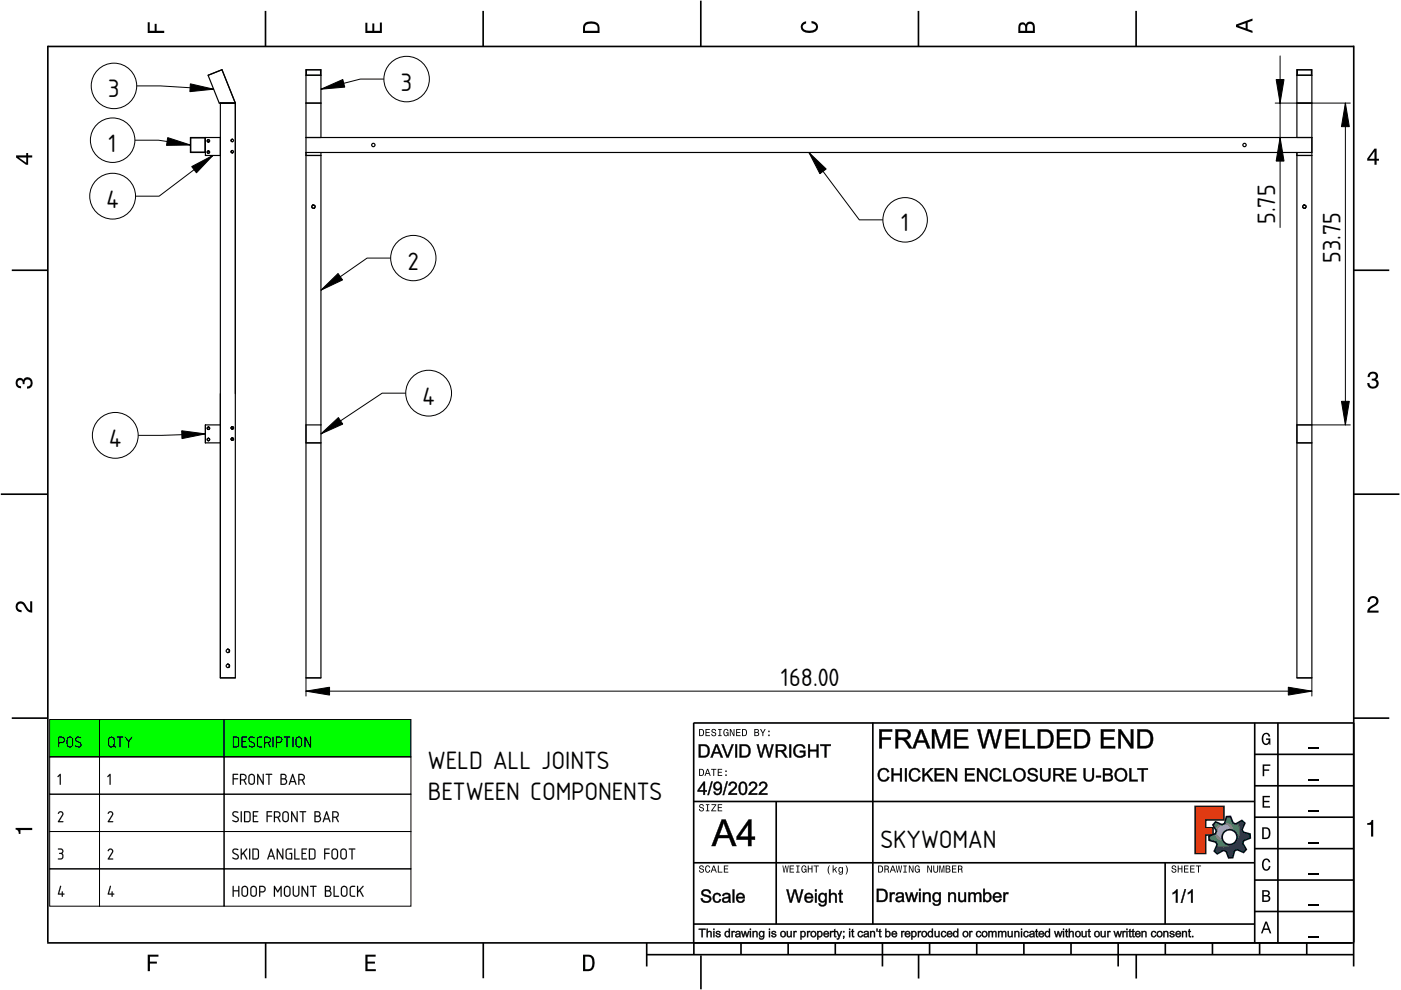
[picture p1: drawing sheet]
<svg xmlns="http://www.w3.org/2000/svg" width="297mm" height="210mm" viewBox="0 0 297 210" stroke-linecap="round" stroke-linejoin="round" font-family="sans-serif">
<defs><g id="words">
<g font-size="5">
<text x="23" y="20.7">3</text>
<text x="85" y="19.2">3</text>
<text x="23" y="32.2">1</text>
<text x="22.6" y="44">4</text>
<text x="270.4" y="47.5" transform="rotate(-90 270.4 47.5)">5.75</text>
<text x="191.1" y="49.1">1</text>
<text x="86.5" y="57.2">2</text>
<text x="284.2" y="55.8" transform="rotate(-90 284.2 55.8)">53.75</text>
<text x="89.6" y="85.8">4</text>
<text x="23.1" y="94.8">4</text>
<text x="165.6" y="145.5">168.00</text>
<text x="90.7" y="163">WELD ALL JOINTS</text>
<text x="90.7" y="169.7">BETWEEN COMPONENTS</text>
<text x="186.7" y="179.9">SKYWOMAN</text>
</g>
</g></defs>
<g fill="none" stroke="#000" stroke-width=".35">
<path d="M10.1 9.7v190.1M10.1 9.9h277M56.3 2.3v7.5M102.4 2.3v7.5M148.6 .1v9.8M194.7 2.3v7.5M240.9 2.3v7.5M287 9.7v195.2M2.5 57.3h7.5M287.1 57.3h7.4M.2 104.8h10M287 104.8h9.7"/>
<path d="M2.5 152.3h7.5M147 153.3h140.1M147.1 153.3v49.1M185.1 153.2v42.8M266 159.9h21M266 153.3v46.7M270.9 153.3v46.7M287.1 152.3h7.4M147 169.9h119M164.6 169.9v26M266 179.9h21M266 173.3h21"/>
<path d="M266 166.6h21M10 199.9h277.1M56.3 199.9v7.5M102.5 199.9v7.5M137.1 199.9v5M147 195.9h119M147 182.9h119M157.1 199.9v2.5M167.1 199.9v2.5M177.1 199.9v2.5M187.1 199.9v5M197.1 199.9v2.5"/>
<path d="M207.1 199.9v2.5M217.1 199.9v2.5M227.1 199.9v2.5M237.1 199.9v5M247 182.9v13M247.1 199.9v2.5M257.1 199.9v2.5M266 193.3h21M266 186.6h21M267.1 199.9v2.5M277.1 199.9v2.5M137.1 202.4h150"/>
<path d="M148.6 202.6v7.2M194.8 202.4v5.1M240.9 202.4v5.1"/>
</g>
<g fill="#000">
<path d="M31.3 4.7h.4v1.8h1.1v-1.4h.4v1.4h1.6v.5h-3.5z" fill-rule="evenodd"/>
<path d="M77.5 4.8h.4v1.7h1v-1.5h.5v1.5h1.1v-1.7h.5v2.2h-3.5z" fill-rule="evenodd"/>
<path d="M124.1 4.9a2.19 2.19 0 0 0-.5 2.1h3.5v-1.2a1.42 1.42 0 0 0-1.7-1.3zM124.3 5.2a2.14 2.14 0 0 1 2.3 .3l.1 1h-2.7l.1-1z" fill-rule="evenodd"/>
<path d="M170.1 4.9l.8-.4v.5a.7 .7 0 0 0-.7 .5 .7 .7 0 0 0 .3 .8 1.69 1.69 0 0 0 2.5-.6 .9 .9 0 0 0-.9-.8v-.5a1.24 1.24 0 0 1 1.3 1.1 1.24 1.24 0 0 1-1 1.4 2.22 2.22 0 0 1-2.5-.7l-.1-.5z" fill-rule="evenodd"/>
<path d="M216.1 5l-.2 .8v1.2h3.5v-1.3a.98 .98 0 0 0-.7-1.1 .98 .98 0 0 0-1.2 .6 .84 .84 0 0 0-1.4-.2zM216.4 5.3a.54 .54 0 0 1 .7-.1 .54 .54 0 0 1 .3 .6v.7h-1.1zM217.9 5.2a.62 .62 0 0 1 .7-.1 .62 .62 0 0 1 .4 .6v.8h-1.2z" fill-rule="evenodd"/>
<path d="M262.1 5.2v.5l3.5 1.3v-.5l-1.1-.3v-1.4l1.1-.4v-.5zM262.6 5.5l1.5-.6v1.1z" fill-rule="evenodd"/>
<path d="M3.4 32.9v.5l2.1 1.5h.5v-1.5h.8v-.5h-.8v-.5h-.4v.5zM4 33.4h1.6v1.1z" fill-rule="evenodd"/>
<path d="M291.4 31.5l-1.5 2.1v.5h1.5v.8h.5v-.8h.5v-.4h-.5v-2.2zM291.4 32.1v1.6h-1.1z" fill-rule="evenodd"/>
<path d="M3.6 80.4a.86 .86 0 0 1 1.4 .1 1.06 1.06 0 0 1 1.2-.5 1.06 1.06 0 0 1 .7 1.2 1.1 1.1 0 0 1-1.2 1.2v-.4a.71 .71 0 0 0 .8-1 .71 .71 0 0 0-1.3-.1v.6h-.4a.61 .61 0 0 0-.3-.8 .61 .61 0 0 0-.8 .2 .61 .61 0 0 0 .2 .8l.6 .2v.4a1.15 1.15 0 0 1-1.2-.6 1.15 1.15 0 0 1 .3-1.3z" fill-rule="evenodd"/>
<path d="M290.3 79.1a1.08 1.08 0 0 1 1.3-.2 1.08 1.08 0 0 1 .5 1.3l-.4 .2a1.06 1.06 0 0 1 .6 1.3 1.06 1.06 0 0 1-1.2 .7 1.1 1.1 0 0 1-1.2-1.2h.4a.71 .71 0 0 0 1 .8 .71 .71 0 0 0 .1-1.3h-.6v-.4a.61 .61 0 0 0 .8-.3 .61 .61 0 0 0-.2-.8 .61 .61 0 0 0-.8 .2l-.2 .5h-.4z" fill-rule="evenodd"/>
<path d="M3.6 127.8a1.22 1.22 0 0 1 2 .7l.4 .6 .4 .3v-1.9h.4v2.4a1.8 1.8 0 0 1-1.7-1.4 .71 .71 0 0 0-.9-.5 .71 .71 0 0 0-.5 .8 .71 .71 0 0 0 .9 .6v.4a1.18 1.18 0 0 1-1.2-.6 1.18 1.18 0 0 1 .2-1.4z" fill-rule="evenodd"/>
<path d="M290.3 126.7a1.18 1.18 0 0 1 1.9 .3 1.18 1.18 0 0 1-1 1.7l-.5 .3-.3 .5h1.9v.4h-2.4a1.8 1.8 0 0 1 1.4-1.7 .71 .71 0 0 0 .5-.9 .71 .71 0 0 0-.9-.5 .71 .71 0 0 0-.5 .8h-.4z" fill-rule="evenodd"/>
<path d="M148.2 154.6v1.5h.5a.77 .77 0 0 0 .6-.8 .77 .77 0 0 0-.6-.7zM148.4 154.8a.58 .58 0 0 1 .7 .5 .58 .58 0 0 1-.7 .6zM149.6 154.6v1.5h.9v-.2h-.7v-.5h.6v-.2h-.6v-.4h.7v-.2zM151 154.7a.53 .53 0 0 0 0 .6 .53 .53 0 0 0 .6 .2 .32 .32 0 0 1-.3 .5 .32 .32 0 0 1-.3-.4h-.2a.5 .5 0 0 0 .7 .5 .5 .5 0 0 0 .1-.8l-.4-.1a.28 .28 0 0 1-.1-.4 .28 .28 0 0 1 .4-.1 .28 .28 0 0 1 .1 .3h.2a.51 .51 0 0 0-.3-.4 .51 .51 0 0 0-.5 .1zM152.3 154.6v.2h.2v1.1h-.2v.2h.7v-.2h-.3v-1.1h.3v-.2zM153.5 154.7a.81 .81 0 0 0 .5 1.4l.3-.2 .2 .2v-.8h-.6v.1h.4l-.2 .5a.6 .6 0 0 1-.5-.6 .6 .6 0 0 1 .4-.6l.2 .3h.2l-.1-.3a.53 .53 0 0 0-.8 0zM154.7 154.6v1.5h.2v-1.3l.6 1.3h.2v-1.5h-.2v1.2l-.5-1.2zM156.1 154.6v1.5h.9v-.2h-.7v-.5h.6v-.2h-.6v-.4h.7v-.2zM157.3 154.6v1.5h.5a.77 .77 0 0 0 .6-.8 .77 .77 0 0 0-.6-.7zM157.5 154.8a.58 .58 0 0 1 .7 .5 .58 .58 0 0 1-.7 .6zM159.9 154.6v1.5h.6a.42 .42 0 0 0 .5-.3 .42 .42 0 0 0-.3-.5l.2-.2-.1-.4zM160.1 154.8h.3a.23 .23 0 0 1 .3 .2 .23 .23 0 0 1-.3 .2h-.3zM160.1 155.4h.4a.26 .26 0 0 1 .3 .2 .26 .26 0 0 1-.3 .3h-.4zM161.1 154.6l.5 .9v.6h.2v-.6l.5-.9h-.2l-.4 .7-.3-.7zM162.9 155.8v.3h.3v-.3zM162.9 154.9v.3h.3v-.3z" fill-rule="evenodd"/>
<path d="M267.8 155.7a.85 .85 0 0 1 .9-.3 .85 .85 0 0 1 .6 .8h-.3l-.1-.3a.49 .49 0 0 0-.4-.3 .49 .49 0 0 0-.5 .3 1.2 1.2 0 0 0 .4 1.8 .66 .66 0 0 0 .6-.8h-.6v-.3h.9v1.3h-.1l-.1-.3-.3 .3a.85 .85 0 0 1-1.2-.7v-1.1z" fill-rule="evenodd"/>
<path d="M3.3 175.5h3.5v.5h-2.5v.8h-.3a.77 .77 0 0 0-.7-.9z" fill-rule="evenodd"/>
<path d="M148.4 170.6a.53 .53 0 0 0 0 .6 .53 .53 0 0 0 .6 .2 .32 .32 0 0 1-.3 .5 .32 .32 0 0 1-.3-.4h-.2a.5 .5 0 0 0 .7 .6 .5 .5 0 0 0 .1-.9l-.4-.1a.28 .28 0 0 1-.1-.4 .28 .28 0 0 1 .4-.1 .28 .28 0 0 1 .1 .4h.2a.51 .51 0 0 0-.3-.5 .51 .51 0 0 0-.5 .1zM149.7 170.5v.2h.2v1.1h-.2v.2h.7v-.2h-.3v-1.1h.3v-.2zM150.8 170.5v.2h.8l-.8 1.3h1.1v-.2h-.9l.9-1.3zM152.2 170.5v1.5h.9v-.2h-.7v-.5h.6v-.2h-.6v-.4h.7v-.2z" fill-rule="evenodd"/>
<path d="M148.2 163v1.5h.5a.77 .77 0 0 0 .6-.7 .77 .77 0 0 0-.6-.8zM148.4 163.2a.57 .57 0 0 1 .7 .6 .57 .57 0 0 1-.7 .5zM149.9 163l-.5 1.5h.2l.1-.4h.6l.2 .4h.2l-.6-1.5zM150 163.2l.3 .7h-.5zM150.8 163v.2h.4v1.3h.2v-1.3h.5v-.2zM152.2 163v1.5h.9v-.2h-.7v-.5h.6v-.2h-.6v-.4h.7v-.2zM153.8 164.2v.3h.3v-.3zM153.8 163.4v.3h.3v-.3z" fill-rule="evenodd"/>
<path d="M253.4 171h6.1v2.8h-3.9v1.7h1.6v1.5h-1.6v4h-2.2z" fill-rule="evenodd"/>
<path d="M257.7 174.3l-.5 .6 .7 1.3-.2 .6-1.4 .5v.9l1.5 .4 .3 .5-.7 1.4 .7 .5 1.3-.7 .6 .2 .5 1.4 .9-.1 .3-1.4 .6-.3 1.4 .6 .5-.6-.7-1.3 .2-.6 1.4-.5-.1-.9-1.4-.4-.3-.5 .6-1.4-.6-.6-1.3 .8-.6-.2-.5-1.4h-.9l-.4 1.5-.5 .2zM259.1 177.5a1.6 1.6 0 0 1 3.2 0 1.6 1.6 0 0 1-3.2 0z" fill-rule="evenodd"/>
<path d="M267.7 168.7h1.5v.3h-1.2v.8h1.1v.3h-1.1v.8h1.3v.3h-1.6z" fill-rule="evenodd"/>
<path d="M267.7 162.1h1.6v.3h-1.3v.7h1.1v.3h-1.1v1.2h-.3z" fill-rule="evenodd"/>
<path d="M267.6 175.4v2.5h.8a1.37 1.37 0 0 0 .7-2.2 1.56 1.56 0 0 0-1.5-.3zM267.9 175.7a.98 .98 0 0 1 1.2 .7 .98 .98 0 0 1-.7 1.2h-.5z" fill-rule="evenodd"/>
<path d="M289.9 174.5a.77 .77 0 0 0 .9-.6h.4v3.5h-.5v-2.5h-.8z" fill-rule="evenodd"/>
<path d="M148.4 183.6a.53 .53 0 0 0 0 .6 .53 .53 0 0 0 .6 .2 .32 .32 0 0 1-.3 .5 .32 .32 0 0 1-.3-.4h-.2a.5 .5 0 0 0 .7 .6 .5 .5 0 0 0 .1-.9l-.4-.1a.28 .28 0 0 1-.1-.4 .28 .28 0 0 1 .4-.1 .28 .28 0 0 1 .1 .4h.2a.51 .51 0 0 0-.3-.5 .51 .51 0 0 0-.5 .1zM149.6 183.7l-.1 .2a.67 .67 0 0 0 .1 .9 .67 .67 0 0 0 .8 .1l.2-.4h-.2l-.2 .3a.6 .6 0 0 1-.5-.5 .6 .6 0 0 1 .4-.6l.3 .3h.2l-.2-.4a.5 .5 0 0 0-.8 .1zM151.2 183.5l-.5 1.5h.2l.1-.4h.6l.2 .4h.2l-.6-1.5zM151.3 183.7l.3 .7h-.5zM152.2 183.5v1.5h1v-.2h-.8v-1.3zM153.5 183.5v1.5h.9v-.2h-.7v-.5h.6v-.2h-.6v-.4h.7v-.2z" fill-rule="evenodd"/>
<path d="M165.9 183.5l.3 1.5h.1l.3-1.3 .2 1.3h.2l.2-1.5h-.1l-.2 1.3-.2-1.3h-.2l-.2 1.3-.2-1.3zM167.4 183.5v1.5h1v-.2h-.8v-.5h.7v-.2h-.7v-.4h.7v-.2zM168.8 183.5v.2h.3v1.1h-.3v.2h.7v-.2h-.2v-1.1h.2v-.2zM170.1 183.7a.82 .82 0 0 0 .5 1.3l.3-.2 .1 .2v-.8h-.5v.2h.3l-.2 .4a.6 .6 0 0 1-.5-.5 .6 .6 0 0 1 .5-.6l.2 .3h.2l-.2-.4a.53 .53 0 0 0-.7 .1zM171.3 183.5v1.5h.2v-.7h.6v.7h.2v-1.5h-.2v.6h-.6v-.6zM172.5 183.5v.2h.5v1.3h.2v-1.3h.4v-.2zM175.8 183.5a1.35 1.35 0 0 0 .2 1.9 1.84 1.84 0 0 1 0-1.9zM176.5 183.5v1.5h.2v-.4l.2-.2 .4 .6h.2l-.4-.7 .4-.5h-.2l-.6 .6v-.9zM177.9 184a.59 .59 0 0 0-.2 .7 .59 .59 0 0 0 .7 .3l.1-.2a.31 .31 0 0 1-.1 .5 .31 .31 0 0 1-.4-.2h-.2a.47 .47 0 0 0 .5 .4 .47 .47 0 0 0 .4-.5v-1.2h-.2v.2l-.3-.2zM178 184.1l.1-.1a.42 .42 0 0 1 .4 .4 .42 .42 0 0 1-.4 .5l-.1-.3zM179.3 183.5a1.85 1.85 0 0 1 0 1.9 1.22 1.22 0 0 0 0-1.9z" fill-rule="evenodd"/>
<path d="M186.2 183.5v1.5h.5a.77 .77 0 0 0 .6-.7 .77 .77 0 0 0-.6-.8zM186.4 183.7a.58 .58 0 0 1 .6 .6 .58 .58 0 0 1-.6 .5zM187.5 183.5v1.5h.2v-.6a.45 .45 0 0 1 .5 .1 .45 .45 0 0 1 .1 .5h.2l-.2-.7a.42 .42 0 0 0 .1-.5 .42 .42 0 0 0-.4-.3zM187.7 183.7h.2a.26 .26 0 0 1 .4 .3 .26 .26 0 0 1-.4 .2h-.2zM189.2 183.5l-.6 1.5h.2l.2-.4h.6l.1 .4h.2l-.5-1.5zM189.3 183.7l.2 .7h-.4zM189.9 183.5l.3 1.5h.2l.2-1.3 .2 1.3h.2l.3-1.5h-.2l-.2 1.3-.2-1.3h-.2l-.2 1.3-.2-1.3zM191.5 183.5v.2h.3v1.1h-.3v.2h.8v-.2h-.3v-1.1h.3v-.2zM192.7 183.5v1.5h.2v-1.2l.5 1.2h.3v-1.5h-.2v1.2l-.6-1.2zM194.1 183.7a.81 .81 0 0 0 .5 1.3l.3-.2 .1 .2v-.8h-.5v.2h.3l-.2 .4a.6 .6 0 0 1-.5-.5 .6 .6 0 0 1 .5-.6l.2 .3h.2l-.2-.4a.53 .53 0 0 0-.7 .1zM196.6 183.5v1.5h.2v-1.2l.6 1.2h.2v-1.5h-.2v1.2l-.6-1.2zM197.9 183.5v.9a.52 .52 0 0 0 .5 .6 .52 .52 0 0 0 .5-.6v-.9h-.2v.9a.33 .33 0 0 1-.3 .5 .33 .33 0 0 1-.3-.5v-.9zM199.2 183.5v1.5h.1v-1.4l.3 1.4h.2l.3-1.4v1.4h.1v-1.5h-.2l-.3 1.3-.3-1.3zM200.5 183.5v1.5h.6a.42 .42 0 0 0 .4-.3 .42 .42 0 0 0-.2-.5l.2-.2-.1-.4zM200.7 183.7h.3a.23 .23 0 0 1 .3 .2 .23 .23 0 0 1-.3 .2h-.3zM200.7 184.3h.3a.26 .26 0 0 1 .3 .3 .26 .26 0 0 1-.3 .2h-.3zM201.8 183.5v1.5h1v-.2h-.8v-.5h.7v-.2h-.7v-.4h.8v-.2zM203.1 183.5v1.5h.2v-.6a.45 .45 0 0 1 .5 .1 .45 .45 0 0 1 .1 .5h.2l-.2-.7a.42 .42 0 0 0 .1-.5 .42 .42 0 0 0-.4-.3zM203.3 183.7h.3a.26 .26 0 0 1 .3 .3 .26 .26 0 0 1-.4 .2h-.2z" fill-rule="evenodd"/>
<path d="M248.5 183.6a.53 .53 0 0 0 0 .6 .53 .53 0 0 0 .6 .2 .32 .32 0 0 1-.2 .5 .32 .32 0 0 1-.3-.4h-.2a.5 .5 0 0 0 .6 .6 .5 .5 0 0 0 .2-.9l-.4-.1a.28 .28 0 0 1-.1-.4 .28 .28 0 0 1 .3-.1 .28 .28 0 0 1 .2 .4h.2a.51 .51 0 0 0-.3-.5 .51 .51 0 0 0-.6 .1zM249.7 183.5v1.5h.2v-.7h.6v.7h.2v-1.5h-.2v.6h-.6v-.6zM251 183.5v1.5h1v-.2h-.8v-.5h.7v-.2h-.7v-.4h.8v-.2zM252.3 183.5v1.5h1v-.2h-.8v-.5h.7v-.2h-.7v-.4h.8v-.2zM253.5 183.5v.2h.5v1.3h.2v-1.3h.5v-.2z" fill-rule="evenodd"/>
<path d="M268.3 195.4l-1 2.5h.4l.2-.7h1l.3 .7h.3l-.9-2.5zM268.4 195.8l.4 1.1h-.7z" fill-rule="evenodd"/>
<path d="M267.6 188.7v2.5h1a.7 .7 0 0 0 .7-.5 .7 .7 0 0 0-.4-.8 .61 .61 0 0 0 .3-.8 .61 .61 0 0 0-.7-.4zM267.9 189h.6a.38 .38 0 0 1 .4 .4 .38 .38 0 0 1-.5 .4h-.5zM267.9 190.1h.6a.44 .44 0 0 1 .5 .4 .44 .44 0 0 1-.5 .4h-.6z" fill-rule="evenodd"/>
<path d="M267.8 182.3a.85 .85 0 0 1 .9-.3 .85 .85 0 0 1 .6 .8h-.3l-.1-.2a.47 .47 0 0 0-.4-.3 .47 .47 0 0 0-.4 .3 1.21 1.21 0 0 0 .4 1.7 .64 .64 0 0 0 .5-.7h.4a.89 .89 0 0 1-.8 1 .89 .89 0 0 1-1-.7v-1.1z" fill-rule="evenodd"/>
<path d="M31.3 202.4h2.3v.4h-1.8v1.1h1.5v.4h-1.5v1.6h-.5z" fill-rule="evenodd"/>
<path d="M77.5 202.4h2.1v.4h-1.7v1.1h1.6v.4h-1.6v1.2h1.8v.4h-2.2z" fill-rule="evenodd"/>
<path d="M123.6 202.4v3.5h1.2a1.42 1.42 0 0 0 1.3-1.7 1.38 1.38 0 0 0-1.3-1.8zM124.1 202.8l1 .1a1.89 1.89 0 0 1 0 2.5l-1 .1z" fill-rule="evenodd"/>
</g>
<path d="M277.3 158.6h2.2M277.3 178.6h2.2M277.3 172h2.2M277.3 165.3h2.2M277.3 198.6h2.2M277.3 192h2.2M277.3 185.3h2.2" fill="none" stroke="#000" stroke-width=".25"/>
<g fill="#000">
<path d="M186.4 154.6h2.8v.6l-2.2-.1v1.3l1.9-.1v.6l-1.9-.1v1.9h-.6zM186.4 154.6v4.1h.6l-.1-1.9h1.9v-.4h-1.9v-1.3h2.2v-.5zM189.8 154.6h1.9a1.14 1.14 0 0 1 1.4 .9 1.14 1.14 0 0 1-1.1 1.3l.6 .5 .9 1.4h-.8l-.5-.9-.9-.9h-.9v1.8h-.6zM189.9 154.6v4.1h.5v-1.9l1.2 .2 1.1 1.7h.7l-1.1-1.7-.5-.2a1.09 1.09 0 0 0 1.2-1.2 1.09 1.09 0 0 0-1.3-.9zM190.4 155.1v1.3h1.1a.66 .66 0 0 0 1-.6 .66 .66 0 0 0-.8-.7zM190.4 155h1.3a.74 .74 0 0 1 .9 .8 .74 .74 0 0 1-1.1 .7h-1.1zM195 154.6h.6l1.7 4.1h-.7l-.4-1.3h-1.7l-.4 1.3h-.7zM195 154.6l-1.5 4.1h.5l.4-1.3h1.8l.4 1.3h.6l-1.6-4.1zM195.2 155.1v.5l-.6 1.4h1.3zM195.2 155.1l.8 1.9h-1.4zM197.6 154.6h.8l1.1 3.5 1.2-3.5h.8v4.1h-.6l.1-3.4-1.2 3.4h-.6l-1.1-3.5 .1 3.5h-.6zM197.6 154.6v4.1h.5l.1-3.5 1.1 3.5h.5l1.2-3.4-.1 3.4h.5v-4.1h-.7l-1.2 3.6-1.1-3.6zM202.3 154.6h3v.6l-2.4-.1v1.2h2.2v.6l-2.2-.1v1.4l2.5-.1v.6h-3.1zM202.3 154.6v4.1h3v-.5h-2.5v-1.4h2.3v-.5l-2.3 .1v-1.3h2.4v-.5zM207.2 154.6h.6l.8 3.5 .9-3.5h.7l.8 3.5 .8-3.5h.6l-1.1 4.1h-.5l-1-3.6-.9 3.6h-.6zM207.2 154.6l1.1 4.1h.5l1-3.6 1 3.6h.5l1.1-4.1h-.5l-.8 3.5-1-3.5h-.6l-.9 3.5-.8-3.5zM213.2 154.6h3v.6l-2.5-.1v1.2h2.3v.6l-2.3-.1v1.4l2.6-.1v.6h-3.1zM213.2 154.6v4.1h3v-.5h-2.5v-1.4h2.3v-.5l-2.3 .1v-1.3h2.4v-.5zM216.9 154.6h.6l-.1 3.6 2-.1v.6h-2.5zM216.9 154.6v4.1h2.5v-.5h-2v-3.6zM220 154.6h2l.8 .4a2.19 2.19 0 0 1-.8 3.7h-2zM220 154.6v4.1l1.5-.1a1.77 1.77 0 0 0 1.8-2.3 1.61 1.61 0 0 0-1.9-1.6zM220.6 155.1v3.1l.8-.1a1.21 1.21 0 0 0 1.4-1.5l-.2-.9-.5-.5zM220.5 155.1h.9a1.46 1.46 0 0 1 1.4 2.1 1.16 1.16 0 0 1-1.4 1h-.9zM224.1 154.6h2.9v.6l-2.4-.1v1.2h2.3v.6l-2.3-.1v1.4l2.5-.1v.6h-3zM224.1 154.6v4.1h3v-.5h-2.5v-1.4h2.3v-.5l-2.3 .1v-1.3h2.4v-.5zM227.8 154.6h1.9l.8 .4a2.19 2.19 0 0 1-.8 3.7h-1.9zM227.8 154.6v4.1l1.5-.1a1.77 1.77 0 0 0 1.8-2.3 1.61 1.61 0 0 0-1.9-1.6zM228.3 155.1v3.1l.9-.1a1.21 1.21 0 0 0 1.3-1.5l-.2-.9-.4-.5zM228.3 155.1h.9a1.46 1.46 0 0 1 1.4 2.1 1.16 1.16 0 0 1-1.4 1h-.9zM233.4 154.6h3v.6l-2.4-.1v1.2h2.2v.6l-2.2-.1v1.4l2.5-.1v.6h-3.1zM233.4 154.6v4.1h3v-.5h-2.5v-1.4h2.3v-.5l-2.3 .1v-1.3h2.4v-.5zM237.1 154.6h.6l2.1 3.2-.1-3.2h.6v4.1h-.6l-2.1-3.2 .1 3.2h-.6zM237.1 154.6v4.1h.5v-3.3l2.1 3.3h.6v-4.1h-.5v3.3l-2.1-3.3zM241.1 154.6h2l.8 .4a2.19 2.19 0 0 1-.8 3.7h-2zM241.2 154.6v4.1l1.4-.1a1.77 1.77 0 0 0 1.8-2.3 1.61 1.61 0 0 0-1.9-1.6zM241.7 155.1v3.1l.8-.1a1.21 1.21 0 0 0 1.4-1.5l-.2-.9-.5-.5zM241.7 155.1h.8a1.46 1.46 0 0 1 1.4 2.1 1.16 1.16 0 0 1-1.4 1h-.8z"/>
<path d="M186.4 154.6h2.7v.5h-2.1v1.3h1.8v.4h-1.8v1.9h-.6zM189.9 154.6h1.8a1.12 1.12 0 0 1 1.4 1 1.12 1.12 0 0 1-1.1 1.2l.6 .6 .8 1.3h-.7l-.5-.9a1.34 1.34 0 0 0-1.2-.9h-.6v1.8h-.5zM190.4 155.1v1.3h1.1a.7 .7 0 0 0 1-.6 .7 .7 0 0 0-.8-.7zM195 154.6h.6l1.6 4.1h-.6l-.4-1.3h-1.7l-.5 1.3h-.5zM195.3 155.1l-.7 1.9h1.4zM197.6 154.6h.8l1.1 3.5 1.2-3.5h.7v4.1h-.5v-3.4l-1.1 3.4h-.5l-1.2-3.5v3.5h-.5zM202.3 154.6h2.9v.5h-2.3v1.2h2.2v.5h-2.2v1.4h2.4v.5h-3zM207.2 154.6h.6l.8 3.5 .9-3.5h.6l.9 3.5 .9-3.5h.5l-1.1 4.1h-.5l-1-3.6-1 3.6h-.5zM213.2 154.6h2.9v.5h-2.4v1.2h2.3v.5h-2.3v1.4h2.5v.5h-3zM216.9 154.6h.5v3.6h2v.5h-2.5zM220 154.6h1.4a1.85 1.85 0 0 1 1.9 2.6 1.62 1.62 0 0 1-1.8 1.5h-1.5zM220.6 155.1v3.1h.8a1.36 1.36 0 0 0 1.4-1.9 1.18 1.18 0 0 0-1.4-1.2zM224.1 154.6h2.9v.5h-2.4v1.2h2.3v.5h-2.3v1.4h2.5v.5h-3zM227.8 154.6h1.4a1.85 1.85 0 0 1 1.9 2.6 1.62 1.62 0 0 1-1.8 1.5h-1.5zM228.3 155.1v3.1h.9a1.36 1.36 0 0 0 1.4-1.9 1.18 1.18 0 0 0-1.4-1.2zM233.4 154.6h2.9v.5h-2.3v1.2h2.2v.5h-2.2v1.4h2.4v.5h-3zM237.1 154.6h.6l2.1 3.2v-3.2h.5v4.1h-.6l-2.1-3.2v3.2h-.5zM241.2 154.6h1.3a1.85 1.85 0 0 1 1.9 2.6 1.62 1.62 0 0 1-1.8 1.5h-1.4zM241.7 155.1v3.1h.8a1.36 1.36 0 0 0 1.4-1.9 1.18 1.18 0 0 0-1.4-1.2z"/>
<path d="M148.1 157.8h1.4l.5 .3a1.41 1.41 0 0 1 .5 1.5 1.17 1.17 0 0 1-1.3 1h-1.1zM148.2 157.8v2.8h1a1.42 1.42 0 0 0 1.2-1 1.42 1.42 0 0 0-.4-1.5l-.5-.2zM148.5 158.2v2.1l.6-.1a1.08 1.08 0 0 0 1-.8 1.08 1.08 0 0 0-.5-1.1zM148.5 158.1h.6a1.13 1.13 0 0 1 1 1 1.13 1.13 0 0 1-.7 1.2h-.9zM151.7 157.8h.5l1.1 2.8h-.5l-.3-.8h-1.1l-.3 .8h-.5zM151.7 157.8l-1 2.8h.4l.2-.9h1.2l.3 .9h.5l-1.2-2.8zM151.9 158.1l-.4 1.4h.9zM151.9 158.1l.6 1.4h-1.1zM152.9 157.8h.5l.9 2.5 .8-2.5h.5l-1.1 2.8h-.5zM153 157.8l1.1 2.8h.3l1.1-2.8h-.3l-.9 2.7-.9-2.7zM155.9 157.8h.4v2.8h-.4zM155.9 157.8v2.8h.4v-2.8zM156.8 157.8h1.3l.6 .3a1.41 1.41 0 0 1 .4 1.5 1.17 1.17 0 0 1-1.3 1h-1zM156.8 157.8v2.8h1a1.42 1.42 0 0 0 1.2-1 1.42 1.42 0 0 0-.3-1.5l-.6-.2zM157.2 158.2v2.1l.6-.1a1.08 1.08 0 0 0 .9-.8 1.08 1.08 0 0 0-.5-1.1zM157.2 158.1h.6a1.13 1.13 0 0 1 1 1 1.13 1.13 0 0 1-.7 1.2h-.9zM160.4 157.8h.5l.5 2.4 .6-2.4h.5l.6 2.4 .5-2.4h.5l-.8 2.8h-.4l-.7-2.4-.6 2.4h-.4zM160.4 157.8l.8 2.8h.4l.6-2.4 .7 2.4h.4l.7-2.8h-.4l-.5 2.4-.6-2.4h-.5l-.6 2.4-.6-2.4zM164.5 157.8h1.2a.79 .79 0 0 1 1 .6 .79 .79 0 0 1-.8 .9l.4 .3 .7 1h-.5l-1-1.2h-.6v1.2h-.4zM164.5 157.8v2.8h.4l-.1-1.3 .9 .1 .8 1.2h.4l-.7-1.1-.4-.2a.74 .74 0 0 0 .9-.7 .74 .74 0 0 0-1-.7zM164.9 158.1v1l.8-.1a.45 .45 0 0 0 .6-.3 .45 .45 0 0 0-.6-.5zM164.8 158.1h.9a.53 .53 0 0 1 .7 .6 .53 .53 0 0 1-.7 .4h-.9zM167.3 157.8h.5v2.8h-.5zM167.4 157.8v2.8h.3v-2.8zM168.6 158.1a1.24 1.24 0 0 1 2.1 .5l-.3 .1a.93 .93 0 0 0-.8-.6 .93 .93 0 0 0-.9 .5v.1a1.07 1.07 0 0 0 .2 1.4 1.07 1.07 0 0 0 1.5-.1v-.5l-.9 .1v-.5h1.3v1.1a1.54 1.54 0 0 1-2.2 .1 1.54 1.54 0 0 1 0-2.2zM168.7 158.1a1.46 1.46 0 0 0-.1 2.1 1.46 1.46 0 0 0 2.1 0l.1-1h-1.2v.3h.8v.5a1.13 1.13 0 0 1-1.9-.6 1.13 1.13 0 0 1 1.6-1.2l.3 .5 .3-.1a1.2 1.2 0 0 0-2-.5zM171.3 157.8h.5v1.2h1.4l-.1-1.2h.5v2.8h-.5v-1.3h-1.4l.1 1.3h-.5zM171.3 157.8v2.8h.4v-1.3h1.5v1.3h.3v-2.8h-.3v1.2h-1.5v-1.2zM173.9 157.8h2.3v.4h-1l.1 2.4h-.5v-2.4h-.9zM173.9 157.8v.4l1-.1-.1 2.5h.4v-2.5l.9 .1v-.4z"/>
<path d="M148.2 157.8h.9a1.41 1.41 0 0 1 1.4 1.3 1.41 1.41 0 0 1-1 1.5h-1.3zM148.5 158.2v2.1h.6a1.06 1.06 0 0 0 1-1.1 1.06 1.06 0 0 0-1-1zM151.7 157.8h.4l1.2 2.8h-.5l-.3-.8h-1.1l-.3 .8h-.4zM151.9 158.1l-.4 1.4h.9zM153 157.8h.4l.9 2.5 .9-2.5h.3l-1.1 2.8h-.3zM155.9 157.8h.4v2.8h-.4zM156.8 157.8h1a1.41 1.41 0 0 1 1.3 1.3 1.41 1.41 0 0 1-1 1.5h-1.3zM157.2 158.2v2.1h.6a1.06 1.06 0 0 0 .9-1.1 1.06 1.06 0 0 0-.9-1zM160.4 157.8h.4l.6 2.4 .6-2.4h.5l.6 2.4 .5-2.4h.4l-.7 2.8h-.4l-.7-2.4-.6 2.4h-.4zM164.5 157.8h1.2a.77 .77 0 0 1 1 .7 .77 .77 0 0 1-.8 .8l1 1.3h-.4l-.7-1.1-.5-.1h-.4v1.2h-.4zM164.9 158.1v1h.8a.48 .48 0 0 0 .6-.4 .48 .48 0 0 0-.6-.6zM167.4 157.8h.3v2.8h-.3zM168.7 158.1a1.27 1.27 0 0 1 2 .5l-.3 .1a1 1 0 0 0-1.4-.5 1 1 0 0 0-.4 1.4 1.1 1.1 0 0 0 1.8 .4v-.5h-.8v-.3h1.2v1a1.5 1.5 0 0 1-2.2 .1 1.5 1.5 0 0 1 .1-2.2zM171.3 157.8h.4v1.2h1.5v-1.2h.3v2.8h-.3v-1.3h-1.5v1.3h-.4zM173.9 157.8h2.2v.4h-.9v2.4h-.4v-2.4h-.9z"/>
<path d="M149.2 165.7h.3v1.8h.4v.4h-.4v.7h-.4v-.7h-1.2v-.4zM149.2 165.7l-1.3 1.8v.4l1.3-.1-.1 .7h.4l-.1-.7 .4 .1v-.4l-.4 .1 .1-1.9zM149.1 166.3l-.8 1.3 .8-.1zM149.2 166.2v1.4h-1zM150.8 165.7h.3l-.8 2.9h-.3zM150.8 165.7l-.7 2.9h.2l.8-2.9zM151.5 166a1.03 1.03 0 0 1 1.2-.1 1.03 1.03 0 0 1 .4 1.2 1.14 1.14 0 0 1-.3 1.1 1.14 1.14 0 0 1-1.1 .3l-.3-.2-.2-.5h.5a.54 .54 0 0 0 .6 .4 .54 .54 0 0 0 .4-.7v-.3a.82 .82 0 0 1-1 .4 .82 .82 0 0 1-.5-.9zM151.5 166a.83 .83 0 0 0 0 1.3 .83 .83 0 0 0 1.3-.2v.2a.71 .71 0 0 1-.3 .8 .71 .71 0 0 1-.9 0v-.3l-.3 .1a.89 .89 0 0 0 1.1 .6 .89 .89 0 0 0 .6-1.1 1.12 1.12 0 0 0-1.1-1.6zM151.5 166.6a.55 .55 0 0 0 1.1 0 .55 .55 0 0 0-1.1 0zM151.5 166.7a.64 .64 0 0 1 1.2 0 .64 .64 0 0 1-1.2 0zM154 165.7h.4l-.9 2.9h-.3zM154 165.7l-.7 2.9h.2l.8-2.9zM154.7 165.9a.95 .95 0 0 1 1.5 .2 .95 .95 0 0 1-.5 1.4l-.8 .7h1.4v.4h-1.9l.2-.7 1-.9a.51 .51 0 0 0 .3-.6 .51 .51 0 0 0-.6-.3 .51 .51 0 0 0-.4 .5h-.5zM154.8 166l-.3 .5 .3 .1a.58 .58 0 0 1 .9-.5 .58 .58 0 0 1-.1 1l-.9 .8-.3 .6h1.9v-.3h-1.5l.6-.6a1.03 1.03 0 0 0 .4-1.7l-.7-.1zM157 165.9a1.03 1.03 0 0 1 1.2 .1 1.03 1.03 0 0 1 .3 1.2 1.05 1.05 0 0 1-.3 1.1 1.05 1.05 0 0 1-1.2 .2 2.15 2.15 0 0 1 0-2.6zM157 165.9a2.28 2.28 0 0 0-.1 2.4 .89 .89 0 0 0 1 .1 .89 .89 0 0 0 .5-.9 1.19 1.19 0 0 0-1.1-1.7zM157.1 166.2a2.18 2.18 0 0 0 .3 2h.2a1.71 1.71 0 0 0 0-2.1zM157.2 166.1l.5-.1a1.73 1.73 0 0 1 0 2.3h-.4a1.87 1.87 0 0 1-.1-2.2zM159 165.9a.95 .95 0 0 1 1.5 .2 .95 .95 0 0 1-.5 1.4l-.8 .7h1.4v.4h-1.9l.2-.7 1-.9a.51 .51 0 0 0 .3-.6 .51 .51 0 0 0-.6-.3 .51 .51 0 0 0-.4 .5h-.5zM159.1 166l-.3 .5 .3 .1a.58 .58 0 0 1 .9-.5 .58 .58 0 0 1-.1 1l-.9 .8-.3 .6h1.8v-.3h-1.4l.6-.6a1.03 1.03 0 0 0 .4-1.7l-.7-.1zM161.2 165.9a.95 .95 0 0 1 1.4 .2 .95 .95 0 0 1-.5 1.4l-.8 .7h1.4v.4h-1.9l.3-.7 .9-.9a.51 .51 0 0 0 .3-.6 .51 .51 0 0 0-.6-.3 .51 .51 0 0 0-.4 .5h-.4zM161.2 166l-.3 .5 .4 .1a.58 .58 0 0 1 .9-.5 .58 .58 0 0 1-.1 1l-1 .8-.3 .6h1.9v-.3h-1.5l.6-.6a1.03 1.03 0 0 0 .5-1.7l-.7-.1z"/>
<path d="M149.2 165.7h.3v1.8h.3v.4h-.3v.6h-.4v-.6h-1.2v-.4zM149.1 166.3l-.8 1.2h.8zM150.8 165.7h.3l-.8 2.9h-.3zM151.5 166a.99 .99 0 0 1 1.2-.1 .99 .99 0 0 1 .4 1.2 1.1 1.1 0 0 1-.3 1.1 1.1 1.1 0 0 1-1.1 .3l-.4-.6 .3-.1a.58 .58 0 0 0 .8 .4 .58 .58 0 0 0 .3-.7v-.3a.88 .88 0 0 1-1.3 .1 .88 .88 0 0 1 .1-1.3zM151.5 166.7a.6 .6 0 0 0 1.2 0 .6 .6 0 0 0-1.2 0zM154 165.7h.3l-.8 2.9h-.3zM154.8 165.9a.91 .91 0 0 1 1.4 .2 .91 .91 0 0 1-.6 1.4l-.7 .7h1.4v.3h-1.9a3.2 3.2 0 0 1 1.3-1.6 .53 .53 0 0 0-.2-.9 .53 .53 0 0 0-.7 .6l-.3-.1zM157 165.9a.99 .99 0 0 1 1.2 .1 .99 .99 0 0 1 .2 1.2 1.01 1.01 0 0 1-.2 1.1 1.01 1.01 0 0 1-1.1 .1 2.12 2.12 0 0 1-.1-2.5zM157.2 166.1a1.88 1.88 0 0 0 .2 2.2h.3a1.72 1.72 0 0 0 0-2.3zM159 165.9a.91 .91 0 0 1 1.4 .2 .91 .91 0 0 1-.5 1.4l-.7 .7h1.3v.3h-1.8a3.2 3.2 0 0 1 1.3-1.6 .53 .53 0 0 0-.2-.9 .53 .53 0 0 0-.7 .6l-.3-.1zM161.2 165.9a.91 .91 0 0 1 1.4 .2 .91 .91 0 0 1-.5 1.4l-.8 .7h1.4v.3h-1.9a3.2 3.2 0 0 1 1.4-1.6 .53 .53 0 0 0-.2-.9 .53 .53 0 0 0-.7 .6l-.4-.1z"/>
<path d="M153 173.7h.9l2.3 5.7h-1l-.6-1.7h-2.3l-.6 1.7h-.9zM153 173.8l-2.1 5.6h.8l.5-1.8h2.5l.6 1.8h.8l-2.3-5.6zM153.4 174.4l-.2 .8-.7 1.9h1.9zM153.4 174.3l1.1 2.8h-2.1zM158.7 173.7h.6v3.7h.8v.7l-.8-.1v1.4h-.7v-1.4l-2.5 .1v-.7zM158.7 173.8l-2.5 3.6v.6h2.5l-.1 1.4h.7v-1.4h.8v-.6h-.8v-3.6zM158.6 174.9l-1.7 2.5h1.7zM158.7 174.7v2.7h-1.9z"/>
<path d="M153 173.8h.8l2.3 5.6h-.8l-.7-1.7h-2.3l-.6 1.7h-.8zM153.4 174.4l-.9 2.7h1.9zM158.7 173.8h.6v3.6h.8v.6h-.8v1.4h-.7v-1.4h-2.4v-.6zM158.6 174.9l-1.7 2.5h1.7z"/>
<path d="M186.6 163.1a1.21 1.21 0 0 1 1.9 .5l-.3 .1a.91 .91 0 0 0-1.3-.4 .91 .91 0 0 0-.4 1.2 .86 .86 0 0 0 .7 .9 .86 .86 0 0 0 1-.7l.4 .1a1.28 1.28 0 0 1-1.7 .8 1.28 1.28 0 0 1-.8-1.6zM189 162.9h.4v1.1h1.4v-1.1h.4v2.8h-.4v-1.3h-1.4v1.3h-.4zM191.9 162.9h.4v2.8h-.4zM193.2 163.1a1.21 1.21 0 0 1 1.9 .5l-.4 .1a.91 .91 0 0 0-1.2-.4 .91 .91 0 0 0-.4 1.2 .86 .86 0 0 0 .7 .9 .86 .86 0 0 0 1-.7l.4 .1a1.28 1.28 0 0 1-1.7 .8 1.28 1.28 0 0 1-.8-1.6zM195.6 162.9h.4v1.4l1.3-1.4h.5l-1.1 1.1 1.2 1.7h-.5l-1-1.4-.4 .4v1h-.4zM198.2 162.9h2v.3h-1.7v.9h1.6v.3h-1.6v.9h1.7v.4h-2zM200.7 162.9h.4l1.5 2.2v-2.2h.3v2.8h-.4l-1.4-2.2v2.2h-.4zM204.6 162.9h2v.3h-1.6v.9h1.5v.3h-1.5v.9h1.7v.4h-2.1zM207.2 162.9h.3l1.5 2.2v-2.2h.3v2.8h-.3l-1.5-2.2v2.2h-.3zM210.3 163.1a1.21 1.21 0 0 1 2 .5l-.4 .1a.91 .91 0 0 0-1.2-.4 .91 .91 0 0 0-.5 1.2 .86 .86 0 0 0 .8 .9 .86 .86 0 0 0 .9-.7l.4 .1a1.28 1.28 0 0 1-1.6 .8 1.28 1.28 0 0 1-.8-1.6zM212.8 162.9h.3v2.4h1.4v.4h-1.7zM215.2 163.2a1.37 1.37 0 0 1 2 .2 1.37 1.37 0 0 1-.3 1.9 1.37 1.37 0 0 1-1.9-.3l-.2-1zM215.5 163.4a1.1 1.1 0 0 0-.2 1.4 1.1 1.1 0 0 0 1.3 .5 1.11 1.11 0 0 0 .4-1.5 1.11 1.11 0 0 0-1.3-.5zM218.2 163.1a1.09 1.09 0 0 1 1.8 .6h-.4a.65 .65 0 0 0-.6-.5 .65 .65 0 0 0-.7 .5l.4 .3a1.12 1.12 0 0 1 1.3 1 1.16 1.16 0 0 1-1.2 .7 1.16 1.16 0 0 1-1-.9l.4-.1a.76 .76 0 0 0 .7 .7 .76 .76 0 0 0 .8-.6l-.4-.3a1.03 1.03 0 0 1-1.2-1.3zM220.5 162.9h.4v1.6a.74 .74 0 0 0 .7 .9 .74 .74 0 0 0 .7-.9v-1.6h.4v1.6a1.1 1.1 0 0 1-1.1 1.2 1.1 1.1 0 0 1-1.1-1.2zM223.3 162.9h1.3a.77 .77 0 0 1 .9 .6 .77 .77 0 0 1-.7 .9l1 1.3h-.5l-.7-1.1-.5-.2h-.4v1.3h-.4zM223.7 163.2v.9h.8a.48 .48 0 0 0 .7-.4 .48 .48 0 0 0-.6-.5zM226.1 162.9h2v.3h-1.6v.9h1.5v.3h-1.5v.9h1.7v.4h-2.1zM229.8 162.9h.3v1.6a.74 .74 0 0 0 .8 .9 .74 .74 0 0 0 .7-.9v-1.6h.3v1.6a1.1 1.1 0 0 1-1 1.2 1.1 1.1 0 0 1-1.1-1.2zM232.4 164.5h1v.3h-1zM233.9 162.9h1a.71 .71 0 0 1 .8 .4 .71 .71 0 0 1-.3 .9 .78 .78 0 0 1 .5 1 .78 .78 0 0 1-1 .5h-1zM234.2 163.2v.9h.6a.46 .46 0 0 0 .7-.5 .46 .46 0 0 0-.7-.4zM234.2 164.4v.9h.7a.51 .51 0 0 0 .7-.5 .51 .51 0 0 0-.7-.4zM236.7 163.2a1.37 1.37 0 0 1 2 .2 1.37 1.37 0 0 1-.3 1.9 1.37 1.37 0 0 1-1.9-.3l-.2-1zM237 163.4a1.1 1.1 0 0 0-.2 1.4 1.1 1.1 0 0 0 1.3 .5 1.11 1.11 0 0 0 .5-1.5 1.11 1.11 0 0 0-1.4-.5zM239.5 162.9h.3v2.4h1.4v.4h-1.7zM241.2 162.9h2.2v.3h-.9v2.5h-.4v-2.5h-.9z"/>
<path d="M186.5 163.1a1.18 1.18 0 0 1 2 .6l-.3 .1a.88 .88 0 0 0-1.2-.5 .88 .88 0 0 0-.5 1.2 .82 .82 0 0 0 .8 .8 .82 .82 0 0 0 .9-.7l.4 .1a1.3 1.3 0 0 1-1.7 1 1.3 1.3 0 0 1-.8-1.7zM186.6 163.2a1.38 1.38 0 0 0-.3 1.8 1.38 1.38 0 0 0 1.8 .4l.5-.6-.4-.1a.9 .9 0 0 1-1.1 .7 .9 .9 0 0 1-.7-1.1 .91 .91 0 0 1 .7-1.1 .91 .91 0 0 1 1.1 .5l.3-.1a1.2 1.2 0 0 0-1.9-.4zM189 162.8h.4v1.2h1.4v-1.2h.4v2.9h-.4v-1.3h-1.4v1.3h-.4zM189 162.9v2.8h.4v-1.4h1.5l-.1 1.4h.4v-2.8h-.4l.1 1.2h-1.5v-1.2zM191.8 162.8h.5v2.9h-.5zM191.9 162.9v2.8h.4v-2.8zM193.1 163.1a1.18 1.18 0 0 1 2 .6l-.3 .1a.88 .88 0 0 0-1.2-.5 .88 .88 0 0 0-.5 1.2 .82 .82 0 0 0 .8 .8 .82 .82 0 0 0 .9-.7l.4 .1a1.3 1.3 0 0 1-1.7 1 1.3 1.3 0 0 1-.8-1.7zM193.2 163.2a1.38 1.38 0 0 0-.3 1.8 1.38 1.38 0 0 0 1.8 .4l.5-.6-.4-.1a.9 .9 0 0 1-1.1 .7 .9 .9 0 0 1-.7-1.1 .91 .91 0 0 1 .7-1.1 .91 .91 0 0 1 1.1 .5l.3-.1a1.2 1.2 0 0 0-1.9-.4zM195.6 162.8h.4v1.5l1.3-1.5h.6l-1.2 1.2 1.3 1.7h-.6l-1-1.4-.4 .4v1h-.4zM195.6 162.9v2.8h.4l-.1-1 .5-.5 1 1.5h.5l-1.3-1.7 1.2-1.1h-.5l-1.4 1.5 .1-1.5zM198.1 162.8h2.1v.5l-1.7-.1v.9l1.6-.1v.4h-1.6v.9h1.8v.4h-2.2zM198.2 162.9v2.8h2v-.4l-1.7 .1v-1h1.6v-.3h-1.6v-.9h1.7v-.3zM200.7 162.8h.4l1.5 2.3-.1-2.3h.4v2.9h-.4l-1.4-2.2v2.2h-.4zM200.7 162.9v2.8h.4l-.1-2.4 1.5 2.4h.4v-2.8h-.3v2.3l-1.5-2.3zM204.6 162.8h2.1v.5l-1.7-.1v.9l1.6-.1v.4h-1.6v.9h1.7v.4h-2.1zM204.6 162.9v2.8h2.1v-.4l-1.8 .1v-1h1.6v-.3h-1.6v-.9h1.7v-.3zM207.1 162.8h.5l1.4 2.3-.1-2.3h.5v2.9h-.5l-1.4-2.2v2.2h-.4zM207.2 162.9v2.8h.3v-2.4l1.5 2.4h.3v-2.8h-.3v2.3l-1.5-2.3zM210.3 163.1a1.18 1.18 0 0 1 2 .6l-.4 .1a.88 .88 0 0 0-1.2-.5 .88 .88 0 0 0-.4 1.2 .82 .82 0 0 0 .7 .8 .82 .82 0 0 0 .9-.7l.4 .1a1.3 1.3 0 0 1-1.6 1 1.3 1.3 0 0 1-.9-1.7zM210.3 163.2a1.38 1.38 0 0 0-.2 1.8 1.38 1.38 0 0 0 1.8 .4l.4-.6-.4-.1a.9 .9 0 0 1-1.1 .7 .9 .9 0 0 1-.6-1.1 .91 .91 0 0 1 .6-1.1 .91 .91 0 0 1 1.1 .5l.4-.1a1.2 1.2 0 0 0-2-.4zM212.7 162.8h.5l-.1 2.5h1.4v.4h-1.8zM212.8 162.9v2.8h1.7v-.4l-1.4 .1v-2.5zM215.1 163.2a1.41 1.41 0 0 1 2.1 .1 1.41 1.41 0 0 1-.3 2.1 1.41 1.41 0 0 1-2-.4l-.1-1zM215.2 163.3a1.36 1.36 0 0 0 0 2 1.36 1.36 0 0 0 2-.3 1.36 1.36 0 0 0-.2-1.8 1.36 1.36 0 0 0-1.8 .1zM215.5 163.5a1.06 1.06 0 0 0-.2 1.3 1.06 1.06 0 0 0 1.3 .4 1.07 1.07 0 0 0 .4-1.3 1.07 1.07 0 0 0-1.3-.6zM215.4 163.4a1.08 1.08 0 0 1 1.5 .2 1.08 1.08 0 0 1 0 1.4 1.08 1.08 0 0 1-1.5 .1l-.3-.8zM218.1 163.1a1.12 1.12 0 0 1 1.9 .6h-.4a.64 .64 0 0 0-.6-.5 .64 .64 0 0 0-.6 .5l.6 .3a.93 .93 0 0 1 1.1 1 .93 .93 0 0 1-1.3 .7 .91 .91 0 0 1-1-1h.4a.75 .75 0 0 0 .7 .6 .75 .75 0 0 0 .7-.5l-1.3-.6a.67 .67 0 0 1-.2-1.1zM218.2 163.1a.75 .75 0 0 0-.1 .8 .75 .75 0 0 0 .8 .4l.5 .2a.49 .49 0 0 1 .3 .7 .49 .49 0 0 1-.7 .2 .69 .69 0 0 1-.8-.7l-.4 .1a1.12 1.12 0 0 0 1.1 .9 1.12 1.12 0 0 0 1.1-.8l-.1-.4-.3-.3-1.2-.3a.63 .63 0 0 1 .3-.8 .63 .63 0 0 1 .8 .3l.1 .3h.3a1.02 1.02 0 0 0-1.7-.6zM220.5 162.8h.4v1.7a.7 .7 0 0 0 .7 .9 .7 .7 0 0 0 .7-.9v-1.7h.4v1.7a1.14 1.14 0 0 1-1.1 1.3 1.14 1.14 0 0 1-1.1-1.3zM220.5 162.9l.1 1.6a1.06 1.06 0 0 0 1 1.2 1.06 1.06 0 0 0 1.1-1.2v-1.6h-.4l.1 1.6a.78 .78 0 0 1-.8 .9 .78 .78 0 0 1-.8-.9l.1-1.6zM223.3 162.8h1.3a.79 .79 0 0 1 1 .7 .79 .79 0 0 1-.8 .9l.3 .2 .7 1.1h-.5l-1-1.3h-.6v1.3h-.4zM223.3 162.9v2.8h.4v-1.3l.8 .1 .8 1.2h.5l-.8-1.2-.4-.1a.74 .74 0 0 0 .9-.8 .74 .74 0 0 0-.9-.7zM223.7 163.2v.9h.8a.45 .45 0 0 0 .6-.4 .45 .45 0 0 0-.5-.5zM223.7 163.2h.9a.53 .53 0 0 1 .6 .5 .53 .53 0 0 1-.7 .5h-.8zM226.1 162.8h2.1v.5l-1.7-.1v.9l1.6-.1v.4h-1.6v.9h1.7v.4h-2.1zM226.1 162.9v2.8h2.1v-.4l-1.7 .1v-1h1.5v-.3h-1.5v-.9h1.6v-.3zM229.7 162.8h.5v1.7a.7 .7 0 0 0 .7 .9 .7 .7 0 0 0 .6-.9v-1.7h.5v1.7a1.14 1.14 0 0 1-1.1 1.3 1.14 1.14 0 0 1-1.2-1.3zM229.8 162.9v1.6a1.06 1.06 0 0 0 1.1 1.2 1.06 1.06 0 0 0 1-1.2v-1.6h-.3v1.6a.78 .78 0 0 1-.7 .9 .78 .78 0 0 1-.8-.9v-1.6zM232.3 164.4h1.2v.5h-1.2zM232.4 164.5v.3h1v-.3zM233.8 162.8h1.1a.72 .72 0 0 1 .9 .5 .72 .72 0 0 1-.4 .9 .78 .78 0 0 1 .6 .9 .78 .78 0 0 1-.9 .6h-1.3zM233.9 162.9v2.8l1-.1a.74 .74 0 0 0 1-.5 .74 .74 0 0 0-.6-.9 .67 .67 0 0 0 .4-.8 .67 .67 0 0 0-.8-.5zM234.2 163.2v.9l.8-.1a.37 .37 0 0 0 .4-.4 .37 .37 0 0 0-.4-.3zM234.2 163.2h.6a.49 .49 0 0 1 .7 .2 .49 .49 0 0 1-.3 .7h-1zM234.2 164.4v.9h.7a.47 .47 0 0 0 .6-.5 .47 .47 0 0 0-.6-.4zM234.2 164.3h.7a.52 .52 0 0 1 .7 .4 .52 .52 0 0 1-.4 .6l-1 .1zM236.7 163.2a1.41 1.41 0 0 1 2 .1 1.41 1.41 0 0 1-.2 2.1 1.41 1.41 0 0 1-2.1-.4l-.1-1zM236.7 163.3a1.36 1.36 0 0 0 0 2 1.36 1.36 0 0 0 2.1-.3 1.36 1.36 0 0 0-.3-1.8 1.36 1.36 0 0 0-1.8 .1zM237 163.5a1.06 1.06 0 0 0-.2 1.3 1.06 1.06 0 0 0 1.3 .4 1.07 1.07 0 0 0 .4-1.3 1.07 1.07 0 0 0-1.3-.6zM237 163.4a1.08 1.08 0 0 1 1.4 .2 1.08 1.08 0 0 1 0 1.4 1.08 1.08 0 0 1-1.5 .1l-.2-.8zM239.4 162.8h.5l-.1 2.5h1.4v.4h-1.8zM239.5 162.9v2.8h1.7v-.4l-1.4 .1v-2.5zM241.1 162.8h2.3v.5l-.9-.1v2.5h-.5l.1-2.5-1 .1zM241.2 162.9v.3h.9v2.5h.4l-.1-2.5h1v-.3z"/>
<path d="M148.9 188.8a1.12 1.12 0 0 1 1.9 .6h-.4a.64 .64 0 0 0-.6-.5 .64 .64 0 0 0-.7 .5l.6 .3a.93 .93 0 0 1 1.1 1 .93 .93 0 0 1-1.3 .7 .91 .91 0 0 1-.9-1h.3a.75 .75 0 0 0 .7 .6 .75 .75 0 0 0 .8-.5l-1.3-.6a.67 .67 0 0 1-.2-1.1zM149 188.8a.75 .75 0 0 0-.1 .8 .75 .75 0 0 0 .7 .4l.5 .2a.49 .49 0 0 1 .4 .7 .49 .49 0 0 1-.7 .2 .69 .69 0 0 1-.9-.7l-.3 .1a1.12 1.12 0 0 0 1 .9 1.12 1.12 0 0 0 1.2-.8l-.2-.4-.3-.3-1.2-.3a.63 .63 0 0 1 .4-.8 .63 .63 0 0 1 .8 .3l.1 .3h.3a1.02 1.02 0 0 0-1.7-.6zM151.4 189.5a.84 .84 0 0 1 .9-.2 .84 .84 0 0 1 .5 .7h-.3a.53 .53 0 0 0-.7-.3 .53 .53 0 0 0-.3 .7 .52 .52 0 0 0 .4 .7 .52 .52 0 0 0 .6-.5h.4a.94 .94 0 0 1-1.2 .9 .94 .94 0 0 1-.6-1.3zM151.5 189.6a.97 .97 0 0 0-.2 1.4 .97 .97 0 0 0 1.4 0l.2-.3-.4-.1a.58 .58 0 0 1-.7 .6 .58 .58 0 0 1-.4-.8 .59 .59 0 0 1 .4-.8 .59 .59 0 0 1 .8 .4l.2-.1a.85 .85 0 0 0-1.3-.3zM153.3 189.6a.88 .88 0 0 1 1-.4 .88 .88 0 0 1 .6 .9l.1 1.3h-.4l-.1-.3a.73 .73 0 0 1-1 .3 .73 .73 0 0 1-.2-1.1l1.1-.2a.49 .49 0 0 0-.4-.5 .49 .49 0 0 0-.5 .4h-.4zM153.3 189.6l-.1 .3 .3 .1a.52 .52 0 0 1 .4-.4 .52 .52 0 0 1 .5 .1l.1 .4-.9 .2a.6 .6 0 0 0-.3 .9 .99 .99 0 0 0 1.3-.2v.4h.3l-.1-.4v-1.2a.97 .97 0 0 0-1.5-.2zM153.6 190.6l-.1 .1a.43 .43 0 0 0 .4 .5 .43 .43 0 0 0 .5-.4l.1-.4zM153.5 190.6l1-.3a.57 .57 0 0 1-.3 .8 .57 .57 0 0 1-.8-.4zM155.3 188.6h.4v2.8h-.4zM155.3 188.6v2.8h.4v-2.8zM156.3 189.6a.96 .96 0 0 1 1.2-.2 .96 .96 0 0 1 .4 1.1l-1.4-.1a.56 .56 0 0 0 .4 .7 .56 .56 0 0 0 .7-.4h.3a.83 .83 0 0 1-1.2 .7 1.16 1.16 0 0 1-.4-1.8zM156.4 189.6a1 1 0 0 0-.1 1.4 1 1 0 0 0 1.4 .1l.2-.3-.3-.1a.59 .59 0 0 1-.8 .4 .59 .59 0 0 1-.4-.7l1.5 .1a1.1 1.1 0 0 0-.9-1.1zM156.6 189.8l-.2 .4h1.1a.51 .51 0 0 0-.3-.5 .51 .51 0 0 0-.6 .1zM156.6 189.7l.4-.1h.3l.3 .6h-1.2z"/>
<path d="M148.9 188.8a1.09 1.09 0 0 1 1.8 .6h-.3a.65 .65 0 0 0-.7-.5 .65 .65 0 0 0-.6 .5l.4 .3a1.12 1.12 0 0 1 1.3 1 1.16 1.16 0 0 1-1.2 .7 1.16 1.16 0 0 1-1-.9l.3-.1a.76 .76 0 0 0 .8 .7 .76 .76 0 0 0 .7-.6l-.4-.3a1.03 1.03 0 0 1-1.2-1.3zM151.4 189.5a.86 .86 0 0 1 1.4 .4l-.3 .1a.55 .55 0 0 0-.7-.4 .55 .55 0 0 0-.3 .8 .55 .55 0 0 0 .4 .7 .55 .55 0 0 0 .6-.5l.4 .1a.93 .93 0 0 1-1.3 .6 .93 .93 0 0 1-.4-1.3zM153.3 189.6a.87 .87 0 0 1 .9-.3 .87 .87 0 0 1 .6 .8l.1 1.3h-.3l-.1-.3a.74 .74 0 0 1-.9 .4 .74 .74 0 0 1-.4-.9l.4-.3 .9-.2a.51 .51 0 0 0-.5-.5 .51 .51 0 0 0-.5 .4l-.3-.1zM153.6 190.6a.36 .36 0 0 0 0 .5 .36 .36 0 0 0 .4 0l.4-.3 .1-.4zM155.3 188.6h.4v2.8h-.4zM156.3 189.6a.94 .94 0 0 1 1.1-.2 .94 .94 0 0 1 .5 1.1h-1.5a.59 .59 0 0 0 .5 .6 .59 .59 0 0 0 .7-.4l.3 .1a1 1 0 0 1-1.4 .5 1 1 0 0 1-.3-1.5zM156.6 189.8l-.2 .4h1.2a.56 .56 0 0 0-.4-.6 .56 .56 0 0 0-.6 .2z"/>
<path d="M148.1 196.9h1.5v.3l-.6-.1v1.6h-.3l.1-1.6-.7 .1zM148.2 196.9v.2h.6v1.6h.2l-.1-1.6h.7v-.2zM149.8 196.9h.3v.7a.47 .47 0 0 1 .5-.2 .47 .47 0 0 1 .3 .5v.8h-.3v-.8a.27 .27 0 0 0-.3-.3 .27 .27 0 0 0-.2 .4v.7h-.3zM149.8 196.9v1.8h.3l-.1-.7a.35 .35 0 0 1 .3-.5 .35 .35 0 0 1 .4 .4v.8h.2l-.1-.8a.43 .43 0 0 0-.3-.5 .43 .43 0 0 0-.5 .3l.1-.8zM151.2 196.9h.3v.3h-.3zM151.2 196.9v.3h.3v-.3zM151.2 197.4h.3v1.3h-.3zM151.2 197.4v1.3h.3v-1.3zM151.8 197.5l.2-.1a.47 .47 0 0 1 .8 .4h-.3a.23 .23 0 0 0-.2-.2 .23 .23 0 0 0-.3 .2l.3 .1a.48 .48 0 0 1 .5 .6 .48 .48 0 0 1-.8 .2l-.3-.4 .3-.1a.27 .27 0 0 0 .3 .3 .27 .27 0 0 0 .2-.3v.1a.55 .55 0 0 1-.6-.2 .55 .55 0 0 1-.1-.6zM151.9 197.6a.3 .3 0 0 0-.1 .3 .3 .3 0 0 0 .3 .2l.3 .1a.21 .21 0 0 1 .2 .2 .21 .21 0 0 1-.2 .2l-.4-.1-.1-.2h-.2a.5 .5 0 0 0 .6 .4 .5 .5 0 0 0 .4-.5l-.7-.4a.28 .28 0 0 1 .2-.3 .28 .28 0 0 1 .3 .3l.2-.1a.52 .52 0 0 0-.8-.1zM153.8 197.5a.45 .45 0 0 1 .7 .1v-.7h.3v1.8h-.3v-.2a.51 .51 0 0 1-.5 .2 .51 .51 0 0 1-.4-.5zM153.8 197.6a.56 .56 0 0 0-.1 .8 .56 .56 0 0 0 .9 0l-.1 .3h.3v-1.8h-.3l.1 .8a.45 .45 0 0 0-.8-.1zM154 197.7l-.1 .6 .2 .2a.4 .4 0 0 0 .4-.5 .4 .4 0 0 0-.5-.3zM153.9 197.7a.45 .45 0 0 1 .7 .3 .45 .45 0 0 1-.7 .4l-.1-.3zM155.1 197.4h.3v.2a.27 .27 0 0 1 .1-.3 .27 .27 0 0 1 .4 .2l-.1 .2-.4 .1v.9h-.3zM155.1 197.4v1.3h.2v-.7a.3 .3 0 0 1 .1-.3 .3 .3 0 0 1 .3 0l.1-.2-.3-.1-.2 .2v-.2zM156 197.5a.57 .57 0 0 1 .6-.2 .57 .57 0 0 1 .4 .6l.1 .8h-.3v-.2a.47 .47 0 0 1-.8 .2 .47 .47 0 0 1 .2-.8h.5a.31 .31 0 0 0-.3-.3 .31 .31 0 0 0-.3 .2h-.2zM156 197.6l-.1 .2h.2a.32 .32 0 0 1 .3-.3 .32 .32 0 0 1 .3 .1l.1 .3-.6 .1a.37 .37 0 0 0-.2 .6 .37 .37 0 0 0 .5 0l.3-.1v.2h.3l-.2-1a.57 .57 0 0 0-.9-.1zM156.2 198.2l-.1 .1a.31 .31 0 0 0 .3 .2 .31 .31 0 0 0 .3-.2l.1-.2zM156.1 198.2l.6-.2a.36 .36 0 0 1-.1 .6 .36 .36 0 0 1-.5-.4zM157.1 197.4h.3l.2 1 .3-1h.2l.3 1 .2-1h.3l-.4 1.3h-.3l-.2-1-.2 1h-.3zM157.1 197.4l.4 1.3h.2l.2-1 .3 1h.3l.4-1.3h-.2l-.3 1.2-.3-1.2h-.2l-.3 1-.3-1zM159 196.9h.3v.3h-.3zM159 196.9v.3h.2v-.3zM159 197.4h.3v1.3h-.3zM159 197.4v1.3h.2v-1.3zM159.5 197.4h.3v.2a.47 .47 0 0 1 .5-.2 .47 .47 0 0 1 .4 .5v.8h-.3v-.8a.26 .26 0 0 0-.2-.3 .26 .26 0 0 0-.3 .2l-.1 .9h-.3zM159.6 197.4v1.3h.2v-.9a.34 .34 0 0 1 .4-.3 .34 .34 0 0 1 .2 .4v.8h.2v-1a.44 .44 0 0 0-.5-.3 .44 .44 0 0 0-.4 .3l.1-.3zM161 197.5l.4-.2 .4 .3v-.2h.3v1.1a.6 .6 0 0 1-.5 .7 .6 .6 0 0 1-.7-.4h.3a.33 .33 0 0 0 .3 .2 .33 .33 0 0 0 .3-.2v-.3a.55 .55 0 0 1-.7 .2 .55 .55 0 0 1-.3-.7zM161.1 197.6a.56 .56 0 0 0-.1 .8 .56 .56 0 0 0 .8 0v.1a.4 .4 0 0 1-.1 .5 .4 .4 0 0 1-.5 0l-.3-.2a.54 .54 0 0 0 .7 .4 .54 .54 0 0 0 .4-.7v-1.1h-.2l.1 .3-.5-.3zM161.2 197.7v.5l.1 .2a.39 .39 0 0 0 .5-.4 .39 .39 0 0 0-.6-.3zM161.2 197.7a.45 .45 0 0 1 .7 .3 .45 .45 0 0 1-.7 .4l-.1-.4zM163 196.9h.3v.3h-.3zM163 196.9v.3h.3v-.3zM163 197.4h.3v1.3h-.3zM163 197.4v1.3h.3v-1.3zM163.6 197.5l.2-.1a.47 .47 0 0 1 .7 .4h-.2a.23 .23 0 0 0-.2-.2 .23 .23 0 0 0-.3 .2l.3 .1a.48 .48 0 0 1 .5 .6 .48 .48 0 0 1-.8 .2l-.3-.4 .3-.1a.27 .27 0 0 0 .2 .3 .27 .27 0 0 0 .3-.3v.1a.55 .55 0 0 1-.6-.2 .55 .55 0 0 1-.1-.6zM163.7 197.6a.3 .3 0 0 0-.1 .3 .3 .3 0 0 0 .3 .2l.3 .1a.21 .21 0 0 1 .2 .2 .21 .21 0 0 1-.2 .2l-.4-.1-.1-.2h-.2a.5 .5 0 0 0 .6 .4 .5 .5 0 0 0 .4-.5l-.7-.4a.28 .28 0 0 1 .2-.3 .28 .28 0 0 1 .3 .3l.2-.1a.52 .52 0 0 0-.8-.1zM165.4 198.1a.7 .7 0 0 1 1.4 0 .7 .7 0 0 1-1.4 0zM165.5 198.1a.61 .61 0 0 0 1.2 0 .61 .61 0 0 0-1.2 0zM165.8 197.7a.42 .42 0 0 0-.1 .6 .42 .42 0 0 0 .6 .1 .42 .42 0 0 0 .1-.6 .42 .42 0 0 0-.6-.1zM165.7 197.7a.47 .47 0 0 1 .7 .4 .47 .47 0 0 1-.7 .3l-.1-.3zM166.8 197.4h.3v1a.29 .29 0 0 0 .4 0 .29 .29 0 0 0 .1-.3v-.7h.3v1.3h-.3l.1-.2a.44 .44 0 0 1-.5 .3 .44 .44 0 0 1-.4-.4zM166.8 197.4l.1 1a.44 .44 0 0 0 .4 .3 .44 .44 0 0 0 .4-.3v.3h.2v-1.3h-.3l.1 .7a.36 .36 0 0 1-.3 .5 .36 .36 0 0 1-.4-.5v-.7zM168.2 197.4h.3v.2a.27 .27 0 0 1 .2-.3 .27 .27 0 0 1 .3 .2l-.1 .2-.4 .1v.9h-.3zM168.2 197.4v1.3h.2v-.7a.3 .3 0 0 1 .1-.3 .3 .3 0 0 1 .4 0v-.2l-.3-.1-.1 .2-.1-.2zM169.7 197.4h.3l-.1 .2a.54 .54 0 0 1 .7-.2 .54 .54 0 0 1 .3 .6 .58 .58 0 0 1-.3 .7 .58 .58 0 0 1-.7-.1l.1 .6h-.3zM169.7 197.4v1.8h.2v-.8a.54 .54 0 0 0 .7 0 .54 .54 0 0 0 .1-.7 .54 .54 0 0 0-.8-.1v.1v-.3zM170.1 197.7l-.1 .6 .1 .2a.43 .43 0 0 0 .5-.4 .43 .43 0 0 0-.4-.5zM170 197.7a.45 .45 0 0 1 .6 .4 .45 .45 0 0 1-.6 .4l-.1-.4zM171.1 197.4h.3v.2a.27 .27 0 0 1 .1-.3 .27 .27 0 0 1 .3 .2v.2l-.4 .1v.9h-.3zM171.1 197.4v1.3h.2v-.7a.3 .3 0 0 1 .1-.3 .3 .3 0 0 1 .3 0l.1-.2-.3-.1-.2 .2v-.2zM171.8 198.1a.7 .7 0 0 1 1.4 0 .7 .7 0 0 1-1.4 0zM171.9 198.1a.61 .61 0 0 0 1.2 0 .61 .61 0 0 0-1.2 0zM172.2 197.7a.42 .42 0 0 0-.1 .6 .42 .42 0 0 0 .6 .1 .42 .42 0 0 0 .1-.6 .42 .42 0 0 0-.6-.1zM172.2 197.7a.47 .47 0 0 1 .7 .4 .47 .47 0 0 1-.7 .3l-.2-.3zM173.2 197.4h.3v.2a.54 .54 0 0 1 .6-.2 .54 .54 0 0 1 .3 .6 .58 .58 0 0 1-.3 .7 .58 .58 0 0 1-.7-.1l.1 .6h-.3zM173.3 197.4v1.8h.2l-.1-.8a.54 .54 0 0 0 .8 0 .54 .54 0 0 0 0-.7 .54 .54 0 0 0-.7-.1l-.1 .1 .1-.3zM173.6 197.7l-.1 .6 .2 .2a.43 .43 0 0 0 .4-.4 .43 .43 0 0 0-.4-.5zM173.5 197.7a.45 .45 0 0 1 .7 .4 .45 .45 0 0 1-.7 .4l-.1-.4zM174.7 197.5a.62 .62 0 0 1 .8-.1 .62 .62 0 0 1 .3 .7h-.9a.35 .35 0 0 0 .2 .4 .35 .35 0 0 0 .4-.3l.3 .1a.58 .58 0 0 1-.4 .5 .58 .58 0 0 1-.7-.2l-.2-.5zM174.8 197.6a.62 .62 0 0 0 0 1 .62 .62 0 0 0 1-.3h-.3a.38 .38 0 0 1-.4 .3 .38 .38 0 0 1-.3-.5h.9a.56 .56 0 0 0-.2-.6 .56 .56 0 0 0-.7 .1zM175 197.7l-.2 .2h.7a.31 .31 0 0 0-.2-.3 .31 .31 0 0 0-.3 .1zM174.9 197.6h.5l.2 .4h-.8zM175.9 197.4h.3v.2a.27 .27 0 0 1 .2-.3 .27 .27 0 0 1 .3 .2l-.1 .2-.4 .1v.9h-.3zM176 197.4v1.3h.2v-.7a.3 .3 0 0 1 0-.3 .3 .3 0 0 1 .4 0l.1-.2-.3-.1-.2 .2v-.2zM176.8 197.1l.3-.2v.5h.2v.2h-.2v.8l.2 .1v.2a.36 .36 0 0 1-.4 0 .36 .36 0 0 1-.1-.4v-.7h-.2v-.2h.2zM176.8 197.1l.1 .4-.2-.1v.2l.2-.1v.8a.28 .28 0 0 0 .1 .3 .28 .28 0 0 0 .3 .1l-.3-.4v-.8l.3 .1v-.2l-.3 .1 .1-.5zM177.3 197.4h.3l.3 1.1 .4-1.1h.3l-.7 1.6-.2 .2h-.3v-.3h.3l.1-.2zM177.3 197.4l.6 1.3-.2 .3h-.3l.1 .2h.2l.8-1.8h-.2l-.4 1.1-.3-1.1zM178.7 197.4h.3v.3h-.3zM178.8 197.4v.3h.2v-.3zM178.7 198.4h.3v.5l-.2 .2-.1-.2 .2-.2h-.2zM178.8 198.4v.3h.1l-.1 .3 .2-.6zM180 196.9h.3v.3h-.3zM180 196.9v.3h.2v-.3zM180 197.4h.3v1.3h-.3zM180 197.4v1.3h.2v-1.3zM180.6 197.1l.3-.2v.5h.2v.2h-.2v.8l.2 .1v.2a.36 .36 0 0 1-.4 0 .36 .36 0 0 1-.1-.4v-.7h-.2v-.2h.2zM180.6 197.1l.1 .4-.2-.1v.2l.2-.1v.8a.28 .28 0 0 0 .1 .3 .28 .28 0 0 0 .3 .1l-.3-.4v-.8l.3 .1v-.2l-.3 .1 .1-.5zM182 197.5a.55 .55 0 0 1 .6-.2 .55 .55 0 0 1 .4 .5l-.3 .1a.31 .31 0 0 0-.3-.3 .31 .31 0 0 0-.3 .2v.5a.29 .29 0 0 0 .4 .2 .29 .29 0 0 0 .2-.3h.3a.61 .61 0 0 1-.8 .5 .61 .61 0 0 1-.4-.8zM182 197.6a.6 .6 0 0 0 .1 1 .6 .6 0 0 0 .9-.3l-.2-.1a.35 .35 0 0 1-.4 .4 .35 .35 0 0 1-.3-.3v-.5a.34 .34 0 0 1 .3-.3 .34 .34 0 0 1 .3 .3h.2a.54 .54 0 0 0-.9-.2zM183.2 197.5a.57 .57 0 0 1 .6-.2 .57 .57 0 0 1 .4 .6l.1 .8h-.3v-.2a.47 .47 0 0 1-.8 .2 .47 .47 0 0 1 .2-.8h.5a.31 .31 0 0 0-.3-.3 .31 .31 0 0 0-.3 .2h-.2zM183.2 197.6l-.1 .2h.2a.32 .32 0 0 1 .3-.3 .32 .32 0 0 1 .3 .1l.1 .3-.6 .1a.37 .37 0 0 0-.2 .6 .37 .37 0 0 0 .5 0l.3-.1v.2h.3l-.2-1a.57 .57 0 0 0-.9-.1zM183.4 198.2v.1a.31 .31 0 0 0 .2 .2 .31 .31 0 0 0 .3-.2l.1-.2zM183.4 198.2l.6-.2a.36 .36 0 0 1-.2 .6 .36 .36 0 0 1-.5-.4zM184.4 197.4h.3v.2a.47 .47 0 0 1 .6-.2 .47 .47 0 0 1 .3 .5v.8h-.3v-.8a.26 .26 0 0 0-.2-.3 .26 .26 0 0 0-.3 .2l-.1 .9h-.3zM184.5 197.4v1.3h.2v-.9a.34 .34 0 0 1 .4-.3 .34 .34 0 0 1 .2 .4v.8h.2v-1a.44 .44 0 0 0-.5-.3 .44 .44 0 0 0-.4 .3l.1-.3zM185.8 196.9h.3l-.1 .7h-.2zM185.8 196.9l.1 .7h.1l.1-.7zM186.4 197.1l.3-.2-.1 .5h.3v.2h-.3l.1 .8 .2 .1v.2a.36 .36 0 0 1-.4 0 .36 .36 0 0 1-.1-.4v-.7h-.2v-.2h.2zM186.4 197.1l.1 .4-.2-.1v.2l.2-.1v.8a.28 .28 0 0 0 0 .3 .28 .28 0 0 0 .4 .1l-.3-.4v-.8l.2 .1v-.2l-.2 .1v-.5zM187.6 196.9h.3v.7a.52 .52 0 0 1 .6-.2 .52 .52 0 0 1 .3 .5 .6 .6 0 0 1-.2 .7 .6 .6 0 0 1-.7 0v.1h-.3zM187.7 196.9v1.8h.2v-.3a.57 .57 0 0 0 .8 0 .57 .57 0 0 0-.1-.9h-.5l-.2 .2v-.8zM188 197.7a.4 .4 0 0 0-.1 .6 .4 .4 0 0 0 .5 .1v-.7l-.2-.1zM188 197.7a.44 .44 0 0 1 .6 .4 .44 .44 0 0 1-.7 .3zM189.2 197.5a.62 .62 0 0 1 .7-.1 .62 .62 0 0 1 .3 .7h-.9a.35 .35 0 0 0 .3 .4 .35 .35 0 0 0 .4-.3l.2 .1a.58 .58 0 0 1-.4 .5 .58 .58 0 0 1-.6-.2l-.2-.5zM189.2 197.6a.62 .62 0 0 0 .1 1 .62 .62 0 0 0 .9-.3h-.2a.38 .38 0 0 1-.5 .3 .38 .38 0 0 1-.3-.5h1a.56 .56 0 0 0-.3-.6 .56 .56 0 0 0-.7 .1zM189.4 197.7l-.1 .2h.6a.31 .31 0 0 0-.1-.3 .31 .31 0 0 0-.4 .1zM189.3 197.6h.5l.2 .4h-.8zM191 197.4h.3v.2a.27 .27 0 0 1 .2-.3 .27 .27 0 0 1 .3 .2l-.1 .2-.4 .1v.9h-.3zM191.1 197.4v1.3h.2l-.1-.7a.3 .3 0 0 1 .1-.3 .3 .3 0 0 1 .4 0l.1-.2-.3-.1-.2 .2v-.2zM192 197.5a.62 .62 0 0 1 .7-.1 .62 .62 0 0 1 .3 .7h-.9a.35 .35 0 0 0 .3 .4 .35 .35 0 0 0 .4-.3l.2 .1a.58 .58 0 0 1-.4 .5 .58 .58 0 0 1-.6-.2l-.2-.5zM192 197.6a.62 .62 0 0 0 .1 1 .62 .62 0 0 0 .9-.3h-.2a.38 .38 0 0 1-.5 .3 .38 .38 0 0 1-.3-.5h1a.56 .56 0 0 0-.3-.6 .56 .56 0 0 0-.7 .1zM192.2 197.7l-.1 .2h.6a.31 .31 0 0 0-.1-.3 .31 .31 0 0 0-.4 .1zM192.1 197.6h.5l.2 .4h-.8zM193.2 197.4h.3l-.1 .2a.54 .54 0 0 1 .7-.2 .54 .54 0 0 1 .3 .6 .58 .58 0 0 1-.3 .7 .58 .58 0 0 1-.7-.1l.1 .6h-.3zM193.2 197.4v1.8h.2v-.8a.54 .54 0 0 0 .7 0 .54 .54 0 0 0 .1-.7 .54 .54 0 0 0-.8-.1v.1v-.3zM193.6 197.7l-.1 .6 .1 .2a.43 .43 0 0 0 .5-.4 .43 .43 0 0 0-.4-.5zM193.5 197.7a.45 .45 0 0 1 .7 .4 .45 .45 0 0 1-.7 .4l-.1-.4zM194.6 197.4h.3v.2a.27 .27 0 0 1 .1-.3 .27 .27 0 0 1 .4 .2l-.1 .2-.4 .1v.9h-.3zM194.6 197.4v1.3h.2v-.7a.3 .3 0 0 1 .1-.3 .3 .3 0 0 1 .3 0l.1-.2-.3-.1-.2 .2v-.2zM195.3 198.1a.7 .7 0 0 1 1.4 0 .7 .7 0 0 1-1.4 0zM195.4 198.1a.61 .61 0 0 0 1.2 0 .61 .61 0 0 0-1.2 0zM195.7 197.7a.42 .42 0 0 0-.1 .6 .42 .42 0 0 0 .6 .1 .42 .42 0 0 0 .1-.6 .42 .42 0 0 0-.6-.1zM195.7 197.7a.47 .47 0 0 1 .7 .4 .47 .47 0 0 1-.7 .3l-.2-.3zM196.8 197.5a.45 .45 0 0 1 .8 .1l-.1-.7h.3v1.8h-.2v-.2a.51 .51 0 0 1-.6 .2 .51 .51 0 0 1-.3-.5zM196.9 197.6a.56 .56 0 0 0-.1 .8 .56 .56 0 0 0 .8 0v.3h.2v-1.8h-.2v.8a.45 .45 0 0 0-.7-.1zM197 197.7v.6l.1 .2a.4 .4 0 0 0 .5-.5 .4 .4 0 0 0-.6-.3zM197 197.7a.45 .45 0 0 1 .6 .3 .45 .45 0 0 1-.6 .4l-.1-.3zM198.1 197.4h.3l.1 1a.29 .29 0 0 0 .3 0 .29 .29 0 0 0 .1-.3v-.7h.3v1.3h-.2v-.2a.44 .44 0 0 1-.4 .3 .44 .44 0 0 1-.4-.4zM198.2 197.4v1a.44 .44 0 0 0 .4 .3 .44 .44 0 0 0 .4-.3v.3h.2v-1.3h-.2v.7a.36 .36 0 0 1-.3 .5 .36 .36 0 0 1-.4-.5l.1-.7zM199.6 197.5a.55 .55 0 0 1 .6-.2 .55 .55 0 0 1 .4 .5l-.2 .1a.31 .31 0 0 0-.3-.3 .31 .31 0 0 0-.3 .2v.5a.29 .29 0 0 0 .3 .2 .29 .29 0 0 0 .3-.3h.2a.61 .61 0 0 1-.8 .5 .61 .61 0 0 1-.3-.8zM199.7 197.6a.6 .6 0 0 0 0 1 .6 .6 0 0 0 .9-.3l-.2-.1a.35 .35 0 0 1-.3 .4 .35 .35 0 0 1-.4-.3v-.5a.34 .34 0 0 1 .3-.3 .34 .34 0 0 1 .4 .3h.2a.54 .54 0 0 0-.9-.2zM200.9 197.5a.62 .62 0 0 1 .7-.1 .62 .62 0 0 1 .3 .7h-.9a.35 .35 0 0 0 .3 .4 .35 .35 0 0 0 .4-.3l.2 .1a.58 .58 0 0 1-.4 .5 .58 .58 0 0 1-.6-.2l-.2-.5zM200.9 197.6a.62 .62 0 0 0 .1 1 .62 .62 0 0 0 .9-.3h-.2a.38 .38 0 0 1-.5 .3 .38 .38 0 0 1-.2-.5h.9a.56 .56 0 0 0-.3-.6 .56 .56 0 0 0-.7 .1zM201.1 197.7l-.1 .2h.6a.31 .31 0 0 0-.1-.3 .31 .31 0 0 0-.4 .1zM201.1 197.6h.4l.2 .4h-.8zM202.2 197.5a.45 .45 0 0 1 .7 .1v-.7h.3v1.8h-.3l.1-.2a.51 .51 0 0 1-.6 .2 .51 .51 0 0 1-.4-.5zM202.2 197.6a.56 .56 0 0 0-.1 .8 .56 .56 0 0 0 .9 0v.3h.2v-1.8h-.3l.1 .8a.45 .45 0 0 0-.8-.1zM202.4 197.7l-.1 .6 .2 .2a.4 .4 0 0 0 .4-.5 .4 .4 0 0 0-.5-.3zM202.3 197.7a.45 .45 0 0 1 .7 .3 .45 .45 0 0 1-.7 .4l-.1-.3zM204.1 198.1a.69 .69 0 0 1 1.3 0 .69 .69 0 0 1-1.3 0zM204.1 198.1a.65 .65 0 0 0 1.3 0 .65 .65 0 0 0-1.3 0zM204.5 197.7a.42 .42 0 0 0-.1 .6 .42 .42 0 0 0 .5 .1 .42 .42 0 0 0 .1-.6 .42 .42 0 0 0-.5-.1zM204.4 197.7a.47 .47 0 0 1 .7 .4 .47 .47 0 0 1-.7 .3l-.1-.3zM205.5 197.4h.2v.2a.27 .27 0 0 1 .2-.3 .27 .27 0 0 1 .3 .2l-.1 .2-.3 .1v.9h-.3zM205.5 197.4v1.3h.2v-.7a.3 .3 0 0 1 .1-.3 .3 .3 0 0 1 .3 0l.1-.2-.3-.1-.2 .2v-.2zM207 197.5a.55 .55 0 0 1 .6-.2 .55 .55 0 0 1 .4 .5l-.2 .1a.31 .31 0 0 0-.3-.3 .31 .31 0 0 0-.3 .2v.5a.29 .29 0 0 0 .3 .2 .29 .29 0 0 0 .3-.3h.2a.61 .61 0 0 1-.7 .5 .61 .61 0 0 1-.4-.8zM207.1 197.6a.6 .6 0 0 0 0 1 .6 .6 0 0 0 .9-.3l-.2-.1a.35 .35 0 0 1-.3 .4 .35 .35 0 0 1-.4-.3v-.5a.34 .34 0 0 1 .4-.3 .34 .34 0 0 1 .3 .3h.2a.54 .54 0 0 0-.9-.2zM208.1 198.1a.7 .7 0 0 1 1.4 0 .7 .7 0 0 1-1.4 0zM208.2 198.1a.61 .61 0 0 0 1.2 0 .61 .61 0 0 0-1.2 0zM208.5 197.7a.42 .42 0 0 0-.1 .6 .42 .42 0 0 0 .6 .1 .42 .42 0 0 0 .1-.6 .42 .42 0 0 0-.6-.1zM208.4 197.7a.47 .47 0 0 1 .8 .4 .47 .47 0 0 1-.8 .3l-.1-.3zM209.5 197.4h.3l-.1 .2a.43 .43 0 0 1 .4-.3 .43 .43 0 0 1 .4 .3 .43 .43 0 0 1 .5-.2 .43 .43 0 0 1 .3 .4v.9h-.3v-.8a.23 .23 0 0 0-.1-.3 .23 .23 0 0 0-.3 .2v.9h-.3v-.8a.23 .23 0 0 0-.3-.3 .23 .23 0 0 0-.2 .3v.8h-.3zM209.5 197.4v1.3h.3l-.1-.7a.33 .33 0 0 1 .2-.4 .33 .33 0 0 1 .4 .3v.8h.2v-.8a.33 .33 0 0 1 .2-.3 .33 .33 0 0 1 .4 .1v1h.2l-.1-.9a.39 .39 0 0 0-.3-.4 .39 .39 0 0 0-.4 .3 .41 .41 0 0 0-.4-.3 .41 .41 0 0 0-.4 .3v-.3zM211.6 197.4h.2v.2a.43 .43 0 0 1 .4-.3 .43 .43 0 0 1 .4 .3 .43 .43 0 0 1 .5-.2 .43 .43 0 0 1 .3 .4v.9h-.3v-.8a.23 .23 0 0 0-.2-.3 .23 .23 0 0 0-.3 .2v.9h-.3v-.8a.23 .23 0 0 0-.2-.3 .23 .23 0 0 0-.2 .3v.8h-.3zM211.6 197.4v1.3h.2v-.7a.33 .33 0 0 1 .2-.4 .33 .33 0 0 1 .4 .3v.8h.2l-.1-.8a.33 .33 0 0 1 .2-.3 .33 .33 0 0 1 .4 .1v1h.2v-.9a.39 .39 0 0 0-.3-.4 .39 .39 0 0 0-.5 .3 .41 .41 0 0 0-.4-.3 .41 .41 0 0 0-.3 .3v-.3zM213.6 197.4h.3l.1 1a.29 .29 0 0 0 .3 0 .29 .29 0 0 0 .1-.3v-.7h.3v1.3h-.2v-.2a.44 .44 0 0 1-.4 .3 .44 .44 0 0 1-.4-.4zM213.7 197.4v1a.44 .44 0 0 0 .4 .3 .44 .44 0 0 0 .5-.3l-.1 .3h.2v-1.3h-.2v.7a.36 .36 0 0 1-.3 .5 .36 .36 0 0 1-.4-.5l.1-.7zM215 197.4h.3v.2a.47 .47 0 0 1 .5-.2 .47 .47 0 0 1 .4 .5v.8h-.3v-.8a.26 .26 0 0 0-.2-.3 .26 .26 0 0 0-.3 .2l-.1 .9h-.3zM215.1 197.4v1.3h.2v-.9a.34 .34 0 0 1 .4-.3 .34 .34 0 0 1 .2 .4v.8h.2v-1a.44 .44 0 0 0-.5-.3 .44 .44 0 0 0-.4 .3l.1-.3zM216.4 196.9h.3v.3h-.3zM216.5 196.9v.3h.2v-.3zM216.4 197.4h.3v1.3h-.3zM216.5 197.4v1.3h.2v-1.3zM217.1 197.5a.55 .55 0 0 1 .6-.2 .55 .55 0 0 1 .4 .5l-.2 .1a.31 .31 0 0 0-.3-.3 .31 .31 0 0 0-.3 .2v.5a.29 .29 0 0 0 .3 .2 .29 .29 0 0 0 .3-.3h.2a.61 .61 0 0 1-.8 .5 .61 .61 0 0 1-.3-.8zM217.2 197.6a.6 .6 0 0 0 0 1 .6 .6 0 0 0 .9-.3l-.2-.1a.35 .35 0 0 1-.3 .4 .35 .35 0 0 1-.4-.3v-.5a.34 .34 0 0 1 .3-.3 .34 .34 0 0 1 .4 .3h.2a.54 .54 0 0 0-.9-.2zM218.3 197.5a.57 .57 0 0 1 .7-.2 .57 .57 0 0 1 .4 .6l.1 .8h-.4v-.2a.47 .47 0 0 1-.7 .2 .47 .47 0 0 1 .1-.8h.6a.31 .31 0 0 0-.3-.3 .31 .31 0 0 0-.3 .2h-.3zM218.4 197.6l-.1 .2h.2a.32 .32 0 0 1 .2-.3 .32 .32 0 0 1 .3 .1l.1 .3-.6 .1a.37 .37 0 0 0-.2 .6 .37 .37 0 0 0 .6 0l.3-.1v.2h.2l-.1-1a.57 .57 0 0 0-.9-.1zM218.5 198.2v.1a.31 .31 0 0 0 .3 .2 .31 .31 0 0 0 .3-.2v-.2zM218.5 198.2l.6-.2a.36 .36 0 0 1-.2 .6 .36 .36 0 0 1-.5-.4zM219.6 197.1l.3-.2v.5h.2v.2h-.2v.8l.2 .1v.2a.36 .36 0 0 1-.4 0 .36 .36 0 0 1-.1-.4v-.7h-.2v-.2h.2zM219.6 197.1l.1 .4-.2-.1v.2l.2-.1v.8a.28 .28 0 0 0 .1 .3 .28 .28 0 0 0 .3 .1l-.3-.4v-.8l.3 .1v-.2l-.3 .1 .1-.5zM220.3 197.5a.62 .62 0 0 1 .8-.1 .62 .62 0 0 1 .3 .7h-.9a.35 .35 0 0 0 .2 .4 .35 .35 0 0 0 .4-.3l.3 .1a.58 .58 0 0 1-.4 .5 .58 .58 0 0 1-.7-.2l-.1-.5zM220.4 197.6a.62 .62 0 0 0 0 1 .62 .62 0 0 0 1-.3h-.3a.38 .38 0 0 1-.4 .3 .38 .38 0 0 1-.3-.5h.9a.56 .56 0 0 0-.2-.6 .56 .56 0 0 0-.7 .1zM220.6 197.7l-.2 .2h.7a.31 .31 0 0 0-.2-.3 .31 .31 0 0 0-.3 .1zM220.5 197.6h.5l.2 .4h-.8zM221.6 197.5a.45 .45 0 0 1 .8 .1v-.7h.3v1.8h-.3v-.2a.51 .51 0 0 1-.6 .2 .51 .51 0 0 1-.3-.5zM221.7 197.6a.56 .56 0 0 0-.1 .8 .56 .56 0 0 0 .9 0l-.1 .3h.2v-1.8h-.2v.8a.45 .45 0 0 0-.7-.1zM221.9 197.7l-.1 .6 .2 .2a.4 .4 0 0 0 .4-.5 .4 .4 0 0 0-.5-.3zM221.8 197.7a.45 .45 0 0 1 .7 .3 .45 .45 0 0 1-.7 .4l-.1-.3zM223.4 197.4h.3l.3 1 .2-1h.3l.2 1 .3-1h.3l-.4 1.3h-.3l-.2-1-.3 1h-.2zM223.5 197.4l.4 1.3h.2l.2-1 .3 1h.2l.5-1.3h-.3l-.3 1.2-.2-1.2h-.2l-.3 1-.3-1zM225.3 196.9h.3v.3h-.3zM225.4 196.9v.3h.2v-.3zM225.3 197.4h.3v1.3h-.3zM225.4 197.4v1.3h.2v-1.3zM226 197.1l.3-.2-.1 .5h.3v.2h-.3l.1 .8 .2 .1v.2a.36 .36 0 0 1-.4 0 .36 .36 0 0 1-.1-.4v-.7h-.2v-.2h.2zM226 197.1v.4l-.2-.1v.2l.2-.1v.8a.28 .28 0 0 0 .1 .3 .28 .28 0 0 0 .4 .1l-.3-.4v-.8l.2 .1v-.2l-.2 .1v-.5zM226.6 196.9h.3l-.1 .7a.47 .47 0 0 1 .6-.2 .47 .47 0 0 1 .3 .5v.8h-.3v-.8a.27 .27 0 0 0-.3-.3 .27 .27 0 0 0-.2 .4v.7h-.3zM226.6 196.9v1.8h.2v-.7a.35 .35 0 0 1 .3-.5 .35 .35 0 0 1 .4 .4l-.1 .8h.3l-.1-.8a.43 .43 0 0 0-.3-.5 .43 .43 0 0 0-.5 .3v-.8zM227.9 198.1a.7 .7 0 0 1 1.4 0 .7 .7 0 0 1-1.4 0zM228 198.1a.61 .61 0 0 0 1.2 0 .61 .61 0 0 0-1.2 0zM228.3 197.7a.42 .42 0 0 0-.1 .6 .42 .42 0 0 0 .6 .1 .42 .42 0 0 0 .1-.6 .42 .42 0 0 0-.6-.1zM228.2 197.7a.47 .47 0 0 1 .8 .4 .47 .47 0 0 1-.8 .3l-.1-.3zM229.3 197.4h.3v1a.29 .29 0 0 0 .4 0 .29 .29 0 0 0 .1-.3v-.7h.3v1.3h-.3l.1-.2a.44 .44 0 0 1-.5 .3 .44 .44 0 0 1-.4-.4zM229.3 197.4l.1 1a.44 .44 0 0 0 .4 .3 .44 .44 0 0 0 .4-.3v.3h.2v-1.3h-.2v.7a.36 .36 0 0 1-.3 .5 .36 .36 0 0 1-.4-.5v-.7zM230.7 197.1l.3-.2v.5h.3v.2h-.3v.8l.2 .1 .1 .2a.36 .36 0 0 1-.4 0 .36 .36 0 0 1-.2-.4l.1-.7h-.2v-.2h.2zM230.8 197.1v.4l-.2-.1v.2l.2-.1v.8a.28 .28 0 0 0 .1 .3 .28 .28 0 0 0 .3 .1l-.2-.4v-.8l.2 .1v-.2l-.2 .1v-.5zM231.9 198.1a.7 .7 0 0 1 1.4 0 .7 .7 0 0 1-1.4 0zM232 198.1a.61 .61 0 0 0 1.2 0 .61 .61 0 0 0-1.2 0zM232.3 197.7a.42 .42 0 0 0-.1 .6 .42 .42 0 0 0 .6 .1 .42 .42 0 0 0 .1-.6 .42 .42 0 0 0-.6-.1zM232.3 197.7a.47 .47 0 0 1 .7 .4 .47 .47 0 0 1-.7 .3l-.1-.3zM233.3 197.4h.3l.1 1a.29 .29 0 0 0 .3 0 .29 .29 0 0 0 .2-.3v-.7h.3v1.3h-.3v-.2a.44 .44 0 0 1-.4 .3 .44 .44 0 0 1-.4-.4zM233.4 197.4v1a.44 .44 0 0 0 .5 .3 .44 .44 0 0 0 .4-.3l-.1 .3h.2v-1.3h-.2v.7a.36 .36 0 0 1-.3 .5 .36 .36 0 0 1-.4-.5l.1-.7zM234.7 197.4h.3v.2a.27 .27 0 0 1 .2-.3 .27 .27 0 0 1 .3 .2l-.1 .2-.4 .1v.9h-.3zM234.8 197.4v1.3h.2v-.7a.3 .3 0 0 1 0-.3 .3 .3 0 0 1 .4 0l.1-.2-.3-.1-.2 .2v-.2zM236.1 197.4h.3l.2 1 .3-1h.2l.3 1 .2-1h.3l-.4 1.3h-.3l-.2-1-.2 1h-.3zM236.1 197.4l.4 1.3h.2l.2-1 .3 1h.3l.4-1.3h-.2l-.3 1.2-.3-1.2h-.2l-.3 1-.3-1zM238 197.4h.2v.2a.27 .27 0 0 1 .2-.3 .27 .27 0 0 1 .3 .2l-.1 .2-.4 .1 .1 .9h-.3zM238 197.4v1.3h.2v-.7a.3 .3 0 0 1 0-.3 .3 .3 0 0 1 .4 0l.1-.2-.3-.1-.2 .2v-.2zM238.8 196.9h.3v.3h-.3zM238.8 196.9v.3h.2v-.3zM238.8 197.4h.3v1.3h-.3zM238.8 197.4v1.3h.2v-1.3zM239.4 197.1l.3-.2v.5h.2v.2h-.2v.8l.2 .1v.2a.36 .36 0 0 1-.4 0 .36 .36 0 0 1-.1-.4v-.7h-.2v-.2h.2zM239.4 197.1l.1 .4-.2-.1v.2l.2-.1v.8a.28 .28 0 0 0 .1 .3 .28 .28 0 0 0 .3 .1l-.3-.4v-.8l.3 .1v-.2l-.3 .1 .1-.5zM240.1 197.1l.3-.2-.1 .5h.3v.2h-.3l.1 .8 .2 .1v.2a.36 .36 0 0 1-.4 0 .36 .36 0 0 1-.1-.4v-.7h-.2v-.2h.2zM240.1 197.1v.4l-.2-.1v.2l.2-.1v.8a.28 .28 0 0 0 .1 .3 .28 .28 0 0 0 .4 .1l-.3-.4v-.8l.2 .1v-.2l-.2 .1v-.5zM240.8 197.5a.62 .62 0 0 1 .8-.1 .62 .62 0 0 1 .2 .7h-.9a.35 .35 0 0 0 .3 .4 .35 .35 0 0 0 .4-.3l.2 .1a.58 .58 0 0 1-.4 .5 .58 .58 0 0 1-.6-.2l-.2-.5zM240.8 197.6a.62 .62 0 0 0 .1 1 .62 .62 0 0 0 .9-.3h-.2a.38 .38 0 0 1-.5 .3 .38 .38 0 0 1-.2-.5h.9a.56 .56 0 0 0-.3-.6 .56 .56 0 0 0-.7 .1zM241 197.7l-.1 .2h.7a.31 .31 0 0 0-.2-.3 .31 .31 0 0 0-.4 .1zM241 197.6h.4l.2 .4h-.8zM242 197.4h.3l-.1 .2a.47 .47 0 0 1 .6-.2 .47 .47 0 0 1 .3 .5v.8h-.3v-.8a.26 .26 0 0 0-.2-.3 .26 .26 0 0 0-.3 .2v.9h-.3zM242 197.4v1.3h.3l-.1-.9a.34 .34 0 0 1 .4-.3 .34 .34 0 0 1 .3 .4v.8h.2l-.1-1a.44 .44 0 0 0-.4-.3 .44 .44 0 0 0-.4 .3v-.3zM244.2 197.5a.55 .55 0 0 1 .5-.2 .55 .55 0 0 1 .4 .5l-.2 .1a.31 .31 0 0 0-.3-.3 .31 .31 0 0 0-.3 .2v.5a.29 .29 0 0 0 .4 .2 .29 .29 0 0 0 .2-.3h.3a.61 .61 0 0 1-.8 .5 .61 .61 0 0 1-.4-.8zM244.2 197.6a.6 .6 0 0 0 0 1 .6 .6 0 0 0 .9-.3l-.2-.1a.35 .35 0 0 1-.3 .4 .35 .35 0 0 1-.4-.3v-.5a.34 .34 0 0 1 .4-.3 .34 .34 0 0 1 .3 .3h.2a.54 .54 0 0 0-.9-.2zM245.2 198.1a.7 .7 0 0 1 1.4 0 .7 .7 0 0 1-1.4 0zM245.3 198.1a.61 .61 0 0 0 1.2 0 .61 .61 0 0 0-1.2 0zM245.6 197.7a.42 .42 0 0 0-.1 .6 .42 .42 0 0 0 .6 .1 .42 .42 0 0 0 .1-.6 .42 .42 0 0 0-.6-.1zM245.6 197.7a.47 .47 0 0 1 .7 .4 .47 .47 0 0 1-.7 .3l-.2-.3zM246.6 197.4h.3l-.1 .2a.47 .47 0 0 1 .6-.2 .47 .47 0 0 1 .3 .5v.8h-.3v-.8a.26 .26 0 0 0-.2-.3 .26 .26 0 0 0-.3 .2v.9h-.3zM246.7 197.4v1.3h.2v-.9a.34 .34 0 0 1 .4-.3 .34 .34 0 0 1 .2 .4v.8h.2l-.1-1a.44 .44 0 0 0-.4-.3 .44 .44 0 0 0-.4 .3v-.3zM248.1 197.5l.2-.1a.47 .47 0 0 1 .7 .4h-.3a.23 .23 0 0 0-.2-.2 .23 .23 0 0 0-.2 .2l.2 .1a.48 .48 0 0 1 .6 .6 .48 .48 0 0 1-.8 .2l-.4-.4 .3-.1a.27 .27 0 0 0 .3 .3 .27 .27 0 0 0 .2-.3v.1a.55 .55 0 0 1-.6-.2 .55 .55 0 0 1 0-.6zM248.1 197.6a.3 .3 0 0 0 0 .3 .3 .3 0 0 0 .2 .2l.4 .1a.21 .21 0 0 1 .2 .2 .21 .21 0 0 1-.2 .2l-.4-.1-.1-.2h-.2a.5 .5 0 0 0 .5 .4 .5 .5 0 0 0 .4-.5l-.7-.4a.28 .28 0 0 1 .3-.3 .28 .28 0 0 1 .3 .3l.1-.1a.52 .52 0 0 0-.8-.1zM249.4 197.5a.62 .62 0 0 1 .7-.1 .62 .62 0 0 1 .3 .7h-.9a.35 .35 0 0 0 .3 .4 .35 .35 0 0 0 .4-.3l.2 .1a.58 .58 0 0 1-.4 .5 .58 .58 0 0 1-.6-.2l-.2-.5zM249.4 197.6a.62 .62 0 0 0 .1 1 .62 .62 0 0 0 .9-.3h-.2a.38 .38 0 0 1-.5 .3 .38 .38 0 0 1-.3-.5h1a.56 .56 0 0 0-.3-.6 .56 .56 0 0 0-.7 .1zM249.6 197.7l-.1 .2h.6a.31 .31 0 0 0-.2-.3 .31 .31 0 0 0-.3 .1zM249.5 197.6h.5l.2 .4h-.8zM250.6 197.4h.2v.2a.47 .47 0 0 1 .6-.2 .47 .47 0 0 1 .3 .5v.8h-.3v-.8a.26 .26 0 0 0-.2-.3 .26 .26 0 0 0-.3 .2v.9h-.3zM250.6 197.4v1.3h.2v-.9a.34 .34 0 0 1 .4-.3 .34 .34 0 0 1 .3 .4l-.1 .8h.3l-.1-1a.44 .44 0 0 0-.4-.3 .44 .44 0 0 0-.4 .3v-.3zM252 197.1l.3-.2v.5h.2v.2h-.2v.8l.2 .1v.2a.36 .36 0 0 1-.4 0 .36 .36 0 0 1-.1-.4l.1-.7h-.2v-.2h.2zM252.1 197.1v.4l-.2-.1v.2l.2-.1v.8a.28 .28 0 0 0 .1 .3 .28 .28 0 0 0 .3 .1l-.3-.4v-.8l.3 .1v-.2l-.3 .1 .1-.5zM252.7 198.4h.3v.3h-.3zM252.7 198.4v.3h.3v-.3z"/>
<path d="M148.2 196.9h1.4v.2h-.6v1.6h-.2v-1.6h-.6zM149.8 196.9h.3v.7a.46 .46 0 0 1 .5-.2 .46 .46 0 0 1 .3 .5v.8h-.2v-.8a.31 .31 0 0 0-.4-.3 .31 .31 0 0 0-.2 .4v.7h-.3zM151.2 196.9h.3v.3h-.3zM151.2 197.4h.3v1.3h-.3zM151.9 197.5l.2-.1a.5 .5 0 0 1 .7 .3l-.3 .1a.25 .25 0 0 0-.2-.3 .25 .25 0 0 0-.3 .3l.2 .1a.44 .44 0 0 1 .5 .2 .44 .44 0 0 1-.1 .6l-.7-.1-.2-.3h.2a.29 .29 0 0 0 .4 .3 .29 .29 0 0 0 .2-.4h-.1a.46 .46 0 0 1-.5-.1 .46 .46 0 0 1 0-.6zM153.8 197.6l.4-.2 .3 .2v-.7h.3v1.8h-.3v-.2a.62 .62 0 0 1-.8-.1 .62 .62 0 0 1 .1-.8zM154 197.7a.45 .45 0 0 0-.2 .6 .45 .45 0 0 0 .7 .1v-.7l-.3-.1zM155.1 197.4h.2v.2l.4-.2v.3a.29 .29 0 0 0-.3 0 .29 .29 0 0 0-.1 .3v.7h-.2zM156 197.6l.1-.1a.57 .57 0 0 1 .7-.1 .57 .57 0 0 1 .2 .8l.1 .5h-.3v-.2a.45 .45 0 0 1-.7 .2 .45 .45 0 0 1-.1-.6l.8-.2a.32 .32 0 0 0-.3-.4 .32 .32 0 0 0-.4 .3h-.2zM156.2 198.2a.31 .31 0 0 0 .2 .4 .31 .31 0 0 0 .4-.3v-.2zM157.1 197.4h.2l.3 1 .3-1h.2l.3 1 .3-1h.2l-.4 1.3h-.3l-.2-1-.3 1h-.2zM159 196.9h.2v.3h-.2zM159 197.4h.2v1.3h-.2zM159.6 197.4h.2v.2a.46 .46 0 0 1 .5-.2 .46 .46 0 0 1 .3 .5v.8h-.2v-.8a.3 .3 0 0 0-.2-.3 .3 .3 0 0 0-.4 .2v.9h-.2zM161 197.6l.3-.2 .5 .2v-.2h.2v1.1a.56 .56 0 0 1-.4 .7 .56 .56 0 0 1-.7-.4h.2a.36 .36 0 0 0 .5 .2 .36 .36 0 0 0 .2-.5 .61 .61 0 0 1-.8-.1 .61 .61 0 0 1 0-.8zM161.2 197.7a.44 .44 0 0 0-.1 .6 .44 .44 0 0 0 .6 .1 .44 .44 0 0 0 .1-.6 .44 .44 0 0 0-.6-.1zM163 196.9h.3v.3h-.3zM163 197.4h.3v1.3h-.3zM163.6 197.5l.2-.1a.5 .5 0 0 1 .7 .3l-.2 .1a.25 .25 0 0 0-.3-.3 .25 .25 0 0 0-.2 .3l.1 .1a.44 .44 0 0 1 .6 .2 .44 .44 0 0 1-.2 .6l-.6-.1-.2-.3h.2a.29 .29 0 0 0 .4 .3 .29 .29 0 0 0 .2-.4h-.1a.46 .46 0 0 1-.5-.1 .46 .46 0 0 1-.1-.6zM165.4 198.1a.65 .65 0 0 1 1.3 0 .65 .65 0 0 1-1.3 0zM165.8 197.7a.44 .44 0 0 0-.1 .7 .44 .44 0 0 0 .7-.1l-.1-.6-.3-.1zM166.8 197.4h.2v.7a.32 .32 0 0 0 .4 .4 .32 .32 0 0 0 .2-.4v-.7h.3v1.3h-.2v-.2a.46 .46 0 0 1-.6 .2 .46 .46 0 0 1-.3-.5zM168.2 197.4h.2v.2l.4-.2 .1 .3a.29 .29 0 0 0-.4 0 .29 .29 0 0 0-.1 .3v.7h-.2zM169.7 197.4h.2v.2a.59 .59 0 0 1 .9 .5 .59 .59 0 0 1-.9 .5v.6h-.2zM170 197.7l-.1 .6 .2 .2a.47 .47 0 0 0 .5-.4 .47 .47 0 0 0-.5-.5zM171.1 197.4h.2v.2l.4-.2v.3a.29 .29 0 0 0-.3 0 .29 .29 0 0 0-.1 .3v.7h-.2zM171.9 198.1a.65 .65 0 0 1 1.3 0 .65 .65 0 0 1-1.3 0zM172.2 197.7a.44 .44 0 0 0-.1 .7 .44 .44 0 0 0 .7-.1l-.1-.6-.2-.1zM173.3 197.4h.2v.2a.59 .59 0 0 1 .9 .5 .59 .59 0 0 1-.9 .5v.6h-.2zM173.6 197.7l-.1 .6 .2 .2a.47 .47 0 0 0 .5-.4 .47 .47 0 0 0-.5-.5zM174.8 197.6a.6 .6 0 0 1 .7-.2 .6 .6 0 0 1 .3 .7h-1a.37 .37 0 0 0 .3 .4 .37 .37 0 0 0 .4-.2h.3a.65 .65 0 0 1-1 .3 .65 .65 0 0 1 0-1zM174.9 197.7l-.1 .2h.7l-.2-.3zM176 197.4h.2v.2l.4-.2v.3a.29 .29 0 0 0-.3 0 .29 .29 0 0 0-.1 .3v.7h-.2zM176.8 197.1l.3-.1v.4h.2v.2h-.2v.7l.2 .4a.32 .32 0 0 1-.3 0 .32 .32 0 0 1-.2-.4v-.7h-.1zM177.3 197.4h.3l.3 1.1 .4-1.1h.2l-.5 1.3a.45 .45 0 0 1-.5 .5l-.1-.2h.3l.1-.3zM178.8 197.4h.2v.3h-.2zM178.8 198.4h.2v.4l-.2 .2zM180 196.9h.2v.3h-.2zM180 197.4h.2v1.3h-.2zM180.6 197.1l.3-.1v.4h.2v.2h-.2v.7l.2 .4a.32 .32 0 0 1-.4 0 .32 .32 0 0 1-.1-.4v-.7h-.1zM182 197.6l.6-.2 .3 .4h-.2l-.1-.2a.44 .44 0 0 0-.5 .5 .44 .44 0 0 0 .5 .4l.2-.3 .2 .1a.61 .61 0 0 1-.9 .3 .61 .61 0 0 1-.2-.9zM183.2 197.6l.1-.1a.57 .57 0 0 1 .7-.1 .57 .57 0 0 1 .2 .8l.1 .5h-.3v-.2a.45 .45 0 0 1-.7 .2 .45 .45 0 0 1-.1-.6l.8-.2a.32 .32 0 0 0-.3-.4 .32 .32 0 0 0-.4 .3h-.2zM183.4 198.2a.31 .31 0 0 0 .2 .4 .31 .31 0 0 0 .4-.3v-.2zM184.5 197.4h.2v.2a.46 .46 0 0 1 .5-.2 .46 .46 0 0 1 .3 .5v.8h-.2v-.8a.3 .3 0 0 0-.2-.3 .3 .3 0 0 0-.4 .2v.9h-.2zM185.8 196.9h.3l-.1 .7h-.1zM186.4 197.1l.2-.1v.4h.2v.2h-.2v.7l.3 .4a.32 .32 0 0 1-.4 0 .32 .32 0 0 1-.1-.4v-.7h-.1zM187.7 196.9h.2v.7a.59 .59 0 0 1 .9 .5 .59 .59 0 0 1-.9 .4v.2h-.2zM188 197.7a.44 .44 0 0 0-.1 .6 .44 .44 0 0 0 .6 .1v-.7l-.3-.1zM189.2 197.6a.6 .6 0 0 1 .7-.2 .6 .6 0 0 1 .3 .7h-1a.37 .37 0 0 0 .3 .4 .37 .37 0 0 0 .5-.2h.2a.65 .65 0 0 1-1 .3 .65 .65 0 0 1 0-1zM189.4 197.7l-.1 .2h.7l-.2-.3zM191.1 197.4h.2v.2l.4-.2v.3a.29 .29 0 0 0-.3 0 .29 .29 0 0 0-.1 .3v.7h-.2zM192 197.6a.6 .6 0 0 1 .7-.2 .6 .6 0 0 1 .3 .7h-1a.37 .37 0 0 0 .3 .4 .37 .37 0 0 0 .5-.2h.2a.65 .65 0 0 1-1 .3 .65 .65 0 0 1 0-1zM192.2 197.7l-.1 .2h.7l-.2-.3zM193.2 197.4h.2v.2a.59 .59 0 0 1 .9 .5 .59 .59 0 0 1-.9 .5v.6h-.2zM193.5 197.7l-.1 .6 .2 .2a.47 .47 0 0 0 .5-.4 .47 .47 0 0 0-.5-.5zM194.6 197.4h.2v.2l.4-.2v.3a.29 .29 0 0 0-.3 0 .29 .29 0 0 0-.1 .3v.7h-.2zM195.4 198.1a.65 .65 0 0 1 1.3 0 .65 .65 0 0 1-1.3 0zM195.7 197.7a.44 .44 0 0 0-.1 .7 .44 .44 0 0 0 .7-.1l-.1-.6-.2-.1zM196.8 197.6l.4-.2 .4 .2v-.7h.2v1.8h-.2v-.2a.62 .62 0 0 1-.9-.1 .62 .62 0 0 1 .1-.8zM197 197.7a.45 .45 0 0 0-.1 .6 .45 .45 0 0 0 .6 .1v-.7l-.3-.1zM198.2 197.4h.2v.7a.32 .32 0 0 0 .3 .4 .32 .32 0 0 0 .3-.4v-.7h.2v1.3h-.2v-.2a.46 .46 0 0 1-.5 .2 .46 .46 0 0 1-.3-.5zM199.7 197.6l.6-.2 .3 .4h-.2l-.1-.2a.44 .44 0 0 0-.6 .5 .44 .44 0 0 0 .6 .4l.1-.3 .2 .1a.61 .61 0 0 1-.9 .3 .61 .61 0 0 1-.1-.9zM200.9 197.6a.6 .6 0 0 1 .7-.2 .6 .6 0 0 1 .3 .7h-.9a.37 .37 0 0 0 .2 .4 .37 .37 0 0 0 .5-.2h.2a.65 .65 0 0 1-1 .3 .65 .65 0 0 1 0-1zM201.1 197.7l-.1 .2h.7l-.2-.3zM202.2 197.6l.4-.2 .3 .2v-.7h.3v1.8h-.2v-.2a.62 .62 0 0 1-.9-.1 .62 .62 0 0 1 .1-.8zM202.4 197.7a.45 .45 0 0 0-.2 .6 .45 .45 0 0 0 .7 .1v-.7l-.3-.1zM204.1 198.1a.65 .65 0 0 1 1.3 0 .65 .65 0 0 1-1.3 0zM204.4 197.7a.44 .44 0 0 0 0 .7 .44 .44 0 0 0 .7-.1l-.1-.6-.3-.1zM205.5 197.4h.2v.2l.4-.2v.3a.29 .29 0 0 0-.3 0 .29 .29 0 0 0-.1 .3v.7h-.2zM207.1 197.6l.6-.2 .3 .4h-.2l-.1-.2a.44 .44 0 0 0-.6 .5 .44 .44 0 0 0 .6 .4l.1-.3 .2 .1a.61 .61 0 0 1-.8 .3 .61 .61 0 0 1-.2-.9zM208.1 198.1a.65 .65 0 0 1 1.3 0 .65 .65 0 0 1-1.3 0zM208.5 197.7a.44 .44 0 0 0-.1 .7 .44 .44 0 0 0 .7-.1l-.1-.6-.3-.1zM209.5 197.4h.2v.2a.43 .43 0 0 1 .8 0l.2-.2 .5 .1 .1 1.2h-.2v-.8a.27 .27 0 0 0-.2-.3 .27 .27 0 0 0-.4 .2v.9h-.2v-.8a.29 .29 0 0 0-.4-.3 .29 .29 0 0 0-.1 .4v.7h-.3zM211.6 197.4h.2v.2a.43 .43 0 0 1 .8 0l.2-.2 .4 .1 .1 1.2h-.2v-.8a.27 .27 0 0 0-.2-.3 .27 .27 0 0 0-.3 .2v.9h-.2v-.8a.29 .29 0 0 0-.4-.3 .29 .29 0 0 0-.2 .4v.7h-.2zM213.7 197.4h.2v.7a.32 .32 0 0 0 .3 .4 .32 .32 0 0 0 .3-.4v-.7h.2v1.3h-.2v-.2a.46 .46 0 0 1-.5 .2 .46 .46 0 0 1-.3-.5zM215.1 197.4h.2v.2a.46 .46 0 0 1 .5-.2 .46 .46 0 0 1 .3 .5v.8h-.2v-.8a.3 .3 0 0 0-.2-.3 .3 .3 0 0 0-.4 .2v.9h-.2zM216.5 196.9h.2v.3h-.2zM216.5 197.4h.2v1.3h-.2zM217.1 197.6l.7-.2 .3 .4h-.2l-.1-.2a.44 .44 0 0 0-.6 .5 .44 .44 0 0 0 .6 .4l.1-.3 .2 .1a.61 .61 0 0 1-.9 .3 .61 .61 0 0 1-.1-.9zM218.3 197.6l.1-.1a.57 .57 0 0 1 .8-.1 .57 .57 0 0 1 .1 .8l.1 .5h-.2l-.1-.2a.45 .45 0 0 1-.6 .2 .45 .45 0 0 1-.1-.6l.7-.2a.32 .32 0 0 0-.3-.4 .32 .32 0 0 0-.3 .3h-.2zM218.5 198.2a.31 .31 0 0 0 .3 .4 .31 .31 0 0 0 .3-.3v-.2zM219.6 197.1l.3-.1v.4h.2v.2h-.2v.7l.2 .4a.32 .32 0 0 1-.3 0 .32 .32 0 0 1-.2-.4v-.7h-.1zM220.4 197.6a.6 .6 0 0 1 .7-.2 .6 .6 0 0 1 .3 .7h-1a.37 .37 0 0 0 .3 .4 .37 .37 0 0 0 .4-.2h.3a.65 .65 0 0 1-1 .3 .65 .65 0 0 1 0-1zM220.5 197.7l-.1 .2h.7l-.2-.3zM221.7 197.6l.3-.2 .4 .2v-.7h.2v1.8h-.2v-.2a.62 .62 0 0 1-.8-.1 .62 .62 0 0 1 .1-.8zM221.8 197.7a.45 .45 0 0 0-.1 .6 .45 .45 0 0 0 .6 .1v-.7l-.2-.1zM223.5 197.4h.2l.3 1 .3-1h.2l.2 1 .3-1h.3l-.5 1.3h-.2l-.2-1-.3 1h-.2zM225.4 196.9h.2v.3h-.2zM225.4 197.4h.2v1.3h-.2zM226 197.1l.2-.1v.4h.2v.2h-.2v.7l.3 .4a.32 .32 0 0 1-.4 0 .32 .32 0 0 1-.1-.4v-.7h-.2zM226.6 196.9h.2v.7a.46 .46 0 0 1 .6-.2 .46 .46 0 0 1 .3 .5v.8h-.3v-.8a.31 .31 0 0 0-.3-.3 .31 .31 0 0 0-.3 .4v.7h-.2zM227.9 198.1a.65 .65 0 0 1 1.3 0 .65 .65 0 0 1-1.3 0zM228.3 197.7a.44 .44 0 0 0-.1 .7 .44 .44 0 0 0 .7-.1l-.1-.6-.3-.1zM229.3 197.4h.2v.7a.32 .32 0 0 0 .4 .4 .32 .32 0 0 0 .3-.4v-.7h.2v1.3h-.2v-.2a.46 .46 0 0 1-.6 .2 .46 .46 0 0 1-.3-.5zM230.8 197.1l.2-.1v.4h.2v.2h-.2v.7l.2 .4a.32 .32 0 0 1-.3 0 .32 .32 0 0 1-.1-.4v-.7h-.2zM232 198.1a.65 .65 0 0 1 1.3 0 .65 .65 0 0 1-1.3 0zM232.3 197.7a.44 .44 0 0 0-.1 .7 .44 .44 0 0 0 .7-.1l-.1-.6-.2-.1zM233.4 197.4h.2v.7a.32 .32 0 0 0 .3 .4 .32 .32 0 0 0 .3-.4v-.7h.2v1.3h-.2v-.2a.46 .46 0 0 1-.5 .2 .46 .46 0 0 1-.3-.5zM234.8 197.4h.2v.2l.4-.2v.3a.29 .29 0 0 0-.3 0 .29 .29 0 0 0-.1 .3v.7h-.2zM236.1 197.4h.2l.3 1 .3-1h.2l.3 1 .3-1h.2l-.4 1.3h-.3l-.2-1-.3 1h-.2zM238 197.4h.2v.2l.4-.2v.3a.29 .29 0 0 0-.3 0 .29 .29 0 0 0-.1 .3v.7h-.2zM238.8 196.9h.2v.3h-.2zM238.8 197.4h.2v1.3h-.2zM239.4 197.1l.3-.1v.4h.2v.2h-.2v.7l.2 .4a.32 .32 0 0 1-.4 0 .32 .32 0 0 1-.1-.4v-.7h-.1zM240.1 197.1l.2-.1v.4h.2v.2h-.2v.7l.3 .4a.32 .32 0 0 1-.4 0 .32 .32 0 0 1-.1-.4v-.7h-.2zM240.8 197.6a.6 .6 0 0 1 .7-.2 .6 .6 0 0 1 .3 .7h-.9a.37 .37 0 0 0 .3 .4 .37 .37 0 0 0 .4-.2h.2a.65 .65 0 0 1-1 .3 .65 .65 0 0 1 0-1zM241 197.7l-.1 .2h.7l-.2-.3zM242 197.4h.2v.2a.46 .46 0 0 1 .6-.2 .46 .46 0 0 1 .3 .5v.8h-.2v-.8a.3 .3 0 0 0-.3-.3 .3 .3 0 0 0-.3 .2v.9h-.3zM244.2 197.6l.6-.2 .3 .4h-.2l-.1-.2a.44 .44 0 0 0-.5 .5 .44 .44 0 0 0 .5 .4l.1-.3 .2 .1a.61 .61 0 0 1-.8 .3 .61 .61 0 0 1-.2-.9zM245.3 198.1a.65 .65 0 0 1 1.3 0 .65 .65 0 0 1-1.3 0zM245.6 197.7a.44 .44 0 0 0-.1 .7 .44 .44 0 0 0 .7-.1l-.1-.6-.2-.1zM246.7 197.4h.1v.2a.46 .46 0 0 1 .6-.2 .46 .46 0 0 1 .3 .5v.8h-.2v-.8a.3 .3 0 0 0-.2-.3 .3 .3 0 0 0-.4 .2v.9h-.2zM248.1 197.5l.2-.1a.5 .5 0 0 1 .7 .3l-.2 .1a.25 .25 0 0 0-.3-.3 .25 .25 0 0 0-.2 .3l.1 .1a.44 .44 0 0 1 .6 .2 .44 .44 0 0 1-.2 .6l-.7-.1-.1-.3h.2a.29 .29 0 0 0 .3 .3 .29 .29 0 0 0 .2-.4 .46 .46 0 0 1-.6-.1 .46 .46 0 0 1 0-.6zM249.4 197.6a.6 .6 0 0 1 .7-.2 .6 .6 0 0 1 .3 .7h-1a.37 .37 0 0 0 .3 .4 .37 .37 0 0 0 .5-.2h.2a.65 .65 0 0 1-1 .3 .65 .65 0 0 1 0-1zM249.6 197.7l-.1 .2h.7l-.2-.3zM250.6 197.4h.2v.2a.46 .46 0 0 1 .6-.2 .46 .46 0 0 1 .3 .5v.8h-.3v-.8a.3 .3 0 0 0-.2-.3 .3 .3 0 0 0-.3 .2l-.1 .9h-.2zM252.1 197.1l.2-.1v.4h.2v.2h-.2v.7l.2 .4a.32 .32 0 0 1-.3 0 .32 .32 0 0 1-.1-.4v-.7h-.2zM252.7 198.4h.3v.3h-.3z"/>
<path d="M166.7 188.5h.4l.6 2.5 .6-2.5h.5l.6 2.5 .5-2.5h.5l-.8 2.9h-.4l-.7-2.5-.6 2.5h-.5zM166.7 188.6l.8 2.8h.4l.6-2.5 .7 2.5h.3l.8-2.8h-.4l-.5 2.4-.6-2.4h-.5l-.6 2.4-.6-2.4zM170.8 189.6a.96 .96 0 0 1 1.2-.2 .96 .96 0 0 1 .4 1.1l-1.5-.1a.56 .56 0 0 0 .5 .7 .56 .56 0 0 0 .6-.4h.4a.83 .83 0 0 1-1.2 .7 1.16 1.16 0 0 1-.4-1.8zM170.8 189.6a1 1 0 0 0 0 1.4 1 1 0 0 0 1.4 .1l.2-.3-.4-.1a.59 .59 0 0 1-.7 .4 .59 .59 0 0 1-.4-.7h1.5a1.1 1.1 0 0 0-.9-1zM171.1 189.8l-.2 .4h1.1a.51 .51 0 0 0-.3-.5 .51 .51 0 0 0-.6 .1zM171.1 189.7l.4-.2 .3 .1 .3 .6h-1.2zM172.8 188.5h.4v.5h-.4zM172.8 188.6v.4h.3v-.4zM172.8 189.3h.4v2.1h-.4zM172.8 189.4v2h.3v-2zM173.8 189.5a.77 .77 0 0 1 1.2 .1l-.1-.3h.4v1.8a.91 .91 0 0 1-.7 1.1 .91 .91 0 0 1-1.1-.7h.4a.53 .53 0 0 0 .5 .4 .53 .53 0 0 0 .5-.4v-.4a.81 .81 0 0 1-.9 .3 .81 .81 0 0 1-.5-.8v-.6zM173.8 189.6a.93 .93 0 0 0-.2 1.2 .93 .93 0 0 0 1.3 .3h.1a.61 .61 0 0 1-.2 .7 .61 .61 0 0 1-.8 0l-.1-.2-.3-.1a.86 .86 0 0 0 1 .6 .86 .86 0 0 0 .6-1l.1-1.7h-.3v.3a.76 .76 0 0 0-1.2-.1zM174 189.8a.65 .65 0 0 0-.1 .9 .65 .65 0 0 0 .9 .2 .65 .65 0 0 0 .1-.9 .65 .65 0 0 0-.9-.2zM174 189.7a.74 .74 0 0 1 1.1 .5 .74 .74 0 0 1-.7 .9 .82 .82 0 0 1-.4-1.4zM175.7 188.5h.5l-.1 1.1a.73 .73 0 0 1 .9-.3 .73 .73 0 0 1 .5 .8v1.3h-.5v-1.3a.45 .45 0 0 0-.5-.4 .45 .45 0 0 0-.3 .6v1.1h-.5zM175.8 188.6v2.8h.3v-1.1a.53 .53 0 0 1 .4-.7 .53 .53 0 0 1 .6 .5v1.3h.3v-1.3a.69 .69 0 0 0-.5-.8 .69 .69 0 0 0-.8 .4v-1.1zM177.9 188.8l.5-.2-.1 .8 .4-.1v.4h-.4l.1 1.3h.3l.1 .4a.57 .57 0 0 1-.6-.1 .57 .57 0 0 1-.3-.5l.1-1.2-.3 .1v-.4l.3 .1zM178 188.9v.5h-.3v.2h.3v1.2a.46 .46 0 0 0 .2 .5 .46 .46 0 0 0 .5 0v-.2a.27 .27 0 0 1-.3 0 .27 .27 0 0 1-.1-.3v-1.2h.4v-.2h-.4v-.7z"/>
<path d="M166.7 188.6h.4l.6 2.4 .6-2.4h.5l.6 2.4 .5-2.4h.4l-.8 2.8h-.3l-.7-2.5-.6 2.5h-.4zM170.8 189.6a.94 .94 0 0 1 1.1-.2 .94 .94 0 0 1 .5 1h-1.5a.59 .59 0 0 0 .4 .7 .59 .59 0 0 0 .7-.4l.4 .1a1 1 0 0 1-1.4 .5 1 1 0 0 1-.3-1.5zM171.1 189.7l-.2 .5h1.1a.56 .56 0 0 0-.3-.6 .56 .56 0 0 0-.6 .1zM172.8 188.6h.3v.4h-.3zM172.8 189.4h.3v2h-.3zM173.8 189.5l.6-.2 .6 .3v-.2h.3v1.7a.88 .88 0 0 1-.7 1.1 .88 .88 0 0 1-1-.7l.3 .1a.57 .57 0 0 0 .7 .2 .57 .57 0 0 0 .3-.7 .97 .97 0 0 1-1.3-.2 .97 .97 0 0 1 .2-1.4zM174 189.8a.72 .72 0 0 0-.1 .9 .72 .72 0 0 0 .8 .3 .7 .7 0 0 0 .3-1 .7 .7 0 0 0-1-.2zM175.8 188.6h.3v1a.71 .71 0 0 1 .9-.3 .71 .71 0 0 1 .4 .8v1.3h-.3v-1.3a.49 .49 0 0 0-.6-.5 .49 .49 0 0 0-.4 .7v1.1h-.3zM178 188.9l.3-.2v.7h.4v.2h-.4v1.2l.1 .2 .3 .1v.3a.5 .5 0 0 1-.6-.1 .5 .5 0 0 1-.1-.5v-1.2h-.3v-.2h.3z"/>
<path d="M185.9 188.4h1.3l.6 .3a1.41 1.41 0 0 1 .4 1.5 1.17 1.17 0 0 1-1.3 1.1h-1zM185.9 188.5v2.7h1a1.42 1.42 0 0 0 1.2-1 1.42 1.42 0 0 0-.4-1.5l-.5-.2zM186.3 188.8v2.1h.6a1.08 1.08 0 0 0 .9-.9 1.08 1.08 0 0 0-.5-1.1zM186.2 188.7h.7a1.13 1.13 0 0 1 1 1 1.13 1.13 0 0 1-.7 1.2h-1zM188.6 189.2h.4v.3a.47 .47 0 0 1 .3-.4 .47 .47 0 0 1 .5 .2l-.1 .4-.4-.1-.2 .2-.1 1.5h-.4zM188.7 189.2v2h.3v-1a.46 .46 0 0 1 .1-.6 .46 .46 0 0 1 .5 0l.2-.3a.61 .61 0 0 0-.9 .2l.1-.3zM190.1 189.4a.88 .88 0 0 1 .9-.3 .88 .88 0 0 1 .7 .8l.1 1.4h-.5v-.3a.73 .73 0 0 1-1.1 .3 .73 .73 0 0 1-.1-1.1l1.1-.2a.49 .49 0 0 0-.4-.5 .49 .49 0 0 0-.5 .4l-.4-.1zM190.1 189.5l-.2 .3h.4a.52 .52 0 0 1 .3-.4 .52 .52 0 0 1 .6 .2l.1 .4-.9 .1a.6 .6 0 0 0-.3 1 .99 .99 0 0 0 1.2-.2l.1 .3h.3l-.1-.3v-1.3a.97 .97 0 0 0-1.5-.1zM190.4 190.5l-.1 .1a.43 .43 0 0 0 .4 .4 .43 .43 0 0 0 .5-.3l.1-.5zM190.3 190.4l1-.2a.57 .57 0 0 1-.3 .8 .57 .57 0 0 1-.8-.4zM191.8 189.2h.5l.4 1.6 .4-1.6h.4l.4 1.6 .4-1.6h.4l-.6 2.1h-.5l-.3-1.6-.4 1.6h-.4zM191.9 189.2l.6 2h.4l.3-1.5 .5 1.5h.3l.6-2h-.3l-.4 1.7-.4-1.7h-.4l-.5 1.6-.4-1.6zM194.8 188.4h.4v.5h-.4zM194.9 188.5v.4h.3v-.4zM194.8 189.2h.4v2.1h-.4zM194.9 189.2v2h.3v-2zM195.6 189.2h.4v.3a.73 .73 0 0 1 .9-.3 .73 .73 0 0 1 .5 .8v1.3h-.5v-1.3a.46 .46 0 0 0-.5-.5 .46 .46 0 0 0-.3 .6v1.2h-.5zM195.7 189.2v2h.3v-1.1a.53 .53 0 0 1 .4-.7 .53 .53 0 0 1 .6 .6v1.2h.3v-1.5a.73 .73 0 0 0-.7-.5 .73 .73 0 0 0-.7 .4l.1-.4zM198 189.4a.77 .77 0 0 1 1.2 .1l-.1-.3h.4v1.8a.91 .91 0 0 1-.7 1.1 .91 .91 0 0 1-1.1-.7h.4a.53 .53 0 0 0 .5 .4 .53 .53 0 0 0 .5-.4v-.4a.81 .81 0 0 1-.9 .2 .81 .81 0 0 1-.5-.7v-.7zM198 189.4a.93 .93 0 0 0-.2 1.3 .93 .93 0 0 0 1.3 .2l.1 .1a.61 .61 0 0 1-.2 .7 .61 .61 0 0 1-.8 0l-.1-.2-.3-.1a.86 .86 0 0 0 1 .6 .86 .86 0 0 0 .6-1l.1-1.8h-.3v.4a.76 .76 0 0 0-1.2-.2zM198.2 189.7a.65 .65 0 0 0-.1 .8 .65 .65 0 0 0 .9 .2 .65 .65 0 0 0 .1-.8 .65 .65 0 0 0-.9-.2zM198.2 189.6a.74 .74 0 0 1 1.1 .4 .74 .74 0 0 1-.7 1 .82 .82 0 0 1-.4-1.4zM201 189.2h.4l-.1 .3a.73 .73 0 0 1 .9-.3 .73 .73 0 0 1 .5 .8v1.3h-.4v-1.3a.46 .46 0 0 0-.5-.5 .46 .46 0 0 0-.4 .6v1.2h-.4zM201 189.2v2h.4l-.1-1.1a.53 .53 0 0 1 .5-.7 .53 .53 0 0 1 .6 .6l-.1 1.2h.4v-1.5a.73 .73 0 0 0-.7-.5 .73 .73 0 0 0-.7 .4v-.4zM203.1 189.2h.5l-.1 1.5a.49 .49 0 0 0 .7 .2 .49 .49 0 0 0 .2-.6v-1.1h.4v2.1h-.3v-.4a.73 .73 0 0 1-.7 .4 .73 .73 0 0 1-.6-.5zM203.2 189.2v1.3a.68 .68 0 0 0 .5 .8 .68 .68 0 0 0 .8-.5v.4h.3v-2h-.3v1.1a.55 .55 0 0 1-.5 .8 .55 .55 0 0 1-.5-.8v-1.1zM205.3 189.2h.4l-.1 .3a.68 .68 0 0 1 .6-.4 .68 .68 0 0 1 .7 .4h-.1a.67 .67 0 0 1 .8-.4 .67 .67 0 0 1 .5 .8v1.4h-.4v-1.3a.41 .41 0 0 0-.5-.5 .41 .41 0 0 0-.3 .6v1.2h-.4v-1.4a.42 .42 0 0 0-.6-.3 .42 .42 0 0 0-.2 .6v1.1h-.4zM205.3 189.2v2h.4l-.1-1a.5 .5 0 0 1 .3-.7 .5 .5 0 0 1 .7 .4l-.1 1.3h.4l-.1-1.1a.48 .48 0 0 1 .4-.7 .48 .48 0 0 1 .6 .6l-.1 1.2h.4l-.1-1.3a.62 .62 0 0 0-.5-.7 .62 .62 0 0 0-.7 .4 .65 .65 0 0 0-.6-.4 .65 .65 0 0 0-.6 .4v-.4zM208.4 188.4h.4v1.1a.78 .78 0 0 1 .8-.3 .78 .78 0 0 1 .6 .6 .96 .96 0 0 1-.2 1.2 .96 .96 0 0 1-1.3 0l.1 .3h-.4zM208.5 188.5v2.7h.3l-.1-.4a.83 .83 0 0 0 1.2 .3 .83 .83 0 0 0 .2-1.1 .76 .76 0 0 0-.5-.7 .76 .76 0 0 0-.8 .3v-1.1zM209 189.7a.71 .71 0 0 0-.2 .8 .71 .71 0 0 0 .7 .4 .74 .74 0 0 0 .3-.8 .74 .74 0 0 0-.7-.6zM208.9 189.6a.65 .65 0 0 1 .9 0 .65 .65 0 0 1 .1 .9 .53 .53 0 0 1-.4 .5 .53 .53 0 0 1-.6-.3l-.2-.5zM210.7 189.4a.96 .96 0 0 1 1.2-.1 .96 .96 0 0 1 .4 1.1l-1.4-.1a.56 .56 0 0 0 .4 .6 .56 .56 0 0 0 .7-.4l.3 .1a.83 .83 0 0 1-1.1 .7 1.16 1.16 0 0 1-.5-1.9zM210.8 189.5a1 1 0 0 0-.1 1.4 1 1 0 0 0 1.4 .1l.2-.4h-.3a.59 .59 0 0 1-.7 .4 .59 .59 0 0 1-.5-.7h1.5a1.1 1.1 0 0 0-.9-1.1zM211.1 189.6l-.2 .4h1a.51 .51 0 0 0-.3-.5 .51 .51 0 0 0-.5 .1zM211 189.6l.4-.2 .4 .1 .2 .6h-1.2zM212.7 189.2h.4v.3a.47 .47 0 0 1 .3-.4 .47 .47 0 0 1 .5 .2l-.2 .4-.3-.1-.3 .2v1.5h-.4zM212.7 189.2v2h.4l-.1-1a.46 .46 0 0 1 .2-.6 .46 .46 0 0 1 .5 0l.1-.3a.61 .61 0 0 0-.8 .2l.1-.3z"/>
<path d="M185.9 188.5h1a1.41 1.41 0 0 1 1.3 1.2 1.41 1.41 0 0 1-1 1.5h-1.3zM186.3 188.8v2.1h.6a1.06 1.06 0 0 0 .9-1.1 1.06 1.06 0 0 0-.9-1zM188.7 189.2h.3v.3l.2-.3h.4l.2 .1-.2 .3a.45 .45 0 0 0-.5 .1 .45 .45 0 0 0-.1 .5v1h-.3zM190.1 189.5a.87 .87 0 0 1 .9-.3 .87 .87 0 0 1 .6 .7l.1 1.3h-.3l-.1-.2a.74 .74 0 0 1-.9 .3 .74 .74 0 0 1-.5-.9l.5-.3 .9-.1a.51 .51 0 0 0-.5-.6 .51 .51 0 0 0-.5 .4h-.4zM190.3 190.5a.36 .36 0 0 0 0 .5 .36 .36 0 0 0 .5 0l.4-.3 .1-.5zM191.9 189.2h.3l.5 1.6 .4-1.6h.4l.4 1.6 .4-1.6h.3l-.6 2h-.3l-.4-1.5-.4 1.5h-.4zM194.9 188.5h.3v.4h-.3zM194.9 189.2h.3v2h-.3zM195.7 189.2h.3v.3a.72 .72 0 0 1 .9-.3 .72 .72 0 0 1 .4 .8v1.2h-.3v-1.2a.5 .5 0 0 0-.6-.5 .5 .5 0 0 0-.4 .6v1.1h-.3zM198 189.4l.6-.2 .6 .3v-.3h.3v1.8a.88 .88 0 0 1-.7 1 .88 .88 0 0 1-1-.6l.3 .1a.57 .57 0 0 0 .7 .2 .57 .57 0 0 0 .3-.7 .97 .97 0 0 1-1.3-.3 .97 .97 0 0 1 .2-1.3zM198.2 189.6a.72 .72 0 0 0-.2 .9 .72 .72 0 0 0 .9 .4 .7 .7 0 0 0 .3-1 .7 .7 0 0 0-1-.3zM201 189.2h.3v.3a.72 .72 0 0 1 .9-.3 .72 .72 0 0 1 .5 .8v1.2h-.4v-1.2a.5 .5 0 0 0-.5-.5 .5 .5 0 0 0-.4 .6v1.1h-.4zM203.2 189.2h.3v1.1a.5 .5 0 0 0 .5 .7 .5 .5 0 0 0 .5-.7v-1.1h.3v2h-.3v-.3a.71 .71 0 0 1-.9 .4 .71 .71 0 0 1-.4-.8zM205.3 189.2h.3v.3a.68 .68 0 0 1 1.2 0 .65 .65 0 0 1 .8-.3 .65 .65 0 0 1 .5 .7v1.3h-.4v-1.2a.45 .45 0 0 0-.5-.6 .45 .45 0 0 0-.3 .7v1.1h-.4v-1.3a.46 .46 0 0 0-.6-.4 .46 .46 0 0 0-.2 .7v1h-.4zM208.5 188.5h.3v1a.88 .88 0 0 1 1.1-.1 .88 .88 0 0 1 .3 1.1 .79 .79 0 0 1-.6 .7 .79 .79 0 0 1-.8-.2v.2h-.3zM208.9 189.7a.73 .73 0 0 0-.1 .8 .73 .73 0 0 0 .8 .4 .74 .74 0 0 0 .3-.9 .74 .74 0 0 0-.8-.5zM210.8 189.5a.94 .94 0 0 1 1.1-.2 .94 .94 0 0 1 .4 1h-1.5a.59 .59 0 0 0 .5 .7 .59 .59 0 0 0 .7-.4h.3a1 1 0 0 1-1.4 .6 1 1 0 0 1-.3-1.5zM211 189.6l-.1 .4h1.1a.56 .56 0 0 0-.3-.5 .56 .56 0 0 0-.7 .1zM212.7 189.2h.4v.3l.2-.3h.4l.1 .1-.1 .3a.45 .45 0 0 0-.5 .1 .45 .45 0 0 0-.1 .5v1h-.4z"/>
<path d="M248.6 189.3l.8-.7h.3v2.8h-.4v-2.2l-.7 .4zM251.2 188.5h.2l-.8 2.9h-.2zM251.9 189.3l.8-.7h.2v2.8h-.4v-2.2l-.6 .4z"/>
<path d="M248.6 189.3l.5-.4a.4 .4 0 0 1 .6-.3v2.8h-.4v-2.2l-.7 .5zM248.6 189.3l.1 .3 .7-.5-.1 2.3h.4v-2.8h-.3l-.2 .4zM251.1 188.5h.4l-.8 3h-.4zM251.2 188.5l-.8 2.9h.2l.8-2.8zM251.8 189.3l.5-.4a.4 .4 0 0 1 .6-.3v2.8h-.4l.1-2.2-.8 .5zM251.9 189.3v.3l.7-.5-.1 2.3h.4v-2.8h-.2l-.3 .4z"/>
</g>
<path d="M253.4 171h6.1v2.8h-3.9v1.7h1.6v1.5h-1.6v4h-2.2z" fill="none" stroke="#370700" stroke-width=".34"/>
<g fill="none" stroke="#000137" stroke-width=".34">
<path d="M257.7 174.3l1.4 .5 .5-.2 .4-1.5h.9l.5 1.4 .6 .2 1.3-.8 .6 .6-.6 1.4 .3 .5 1.4 .4 .1 .9-1.4 .5-.2 .6 .7 1.3-.5 .6-1.4-.6-.6 .3-.3 1.4-.9 .1-.5-1.4-.6-.2-1.3 .7-.7-.5 .7-1.4-.3-.5-1.5-.4v-.9l1.4-.5 .2-.6-.7-1.3z"/>
<circle cx="260.7" cy="177.5" r="1.57"/>
</g>
<path d="M171.5 79.3h.1" fill="none" stroke="#000" stroke-width=".21"/>
<path d="M64.9 14.8h3.1v14.4h207v-14.4h3.1v128.9h-3.1v-111.4h-207v111.4h-3.1z" fill-rule="evenodd" fill="#fff"/>
<path d="M171.5 79.3h.1" fill="none" stroke="#000" stroke-width=".21"/>
<g fill="#fff">
<path d="M64.9 21.9v7.3h213.2v-7.3h-3.1v7.3h3.1h-3.1h3.1v3.1h-213.2v-3.1h3.1v-7.3z" fill-rule="evenodd"/>
<path d="M64.9 33h3.1v57.1h-3.1z" fill-rule="evenodd"/>
<path d="M275 33h3.1v57.1h-3.1z" fill-rule="evenodd"/>
<path d="M64.9 93.9h3.1v49.8h-3.1z" fill-rule="evenodd"/>
<path d="M275 93.9h3.1v49.8h-3.1z" fill-rule="evenodd"/>
<path d="M64.9 16h3.1v5.9h-3.1z" fill-rule="evenodd"/>
<path d="M275 16h3.1v5.9h-3.1z" fill-rule="evenodd"/>
<path d="M275 90.1h3.1v3.8h-3.1z" fill-rule="evenodd"/>
<path d="M64.9 90.1h3.1v3.8h-3.1z" fill-rule="evenodd"/>
<path d="M275 14.8h3.1v1.2h-3.1z" fill-rule="evenodd"/>
<path d="M64.9 14.8h3.1v1.2h-3.1z" fill-rule="evenodd"/>
<path d="M275 32.3h3.1v.7h-3.1z" fill-rule="evenodd"/>
<path d="M64.9 32.3h3.1v.7h-3.1z" fill-rule="evenodd"/>
<path d="M66.2 43.6a.36 .36 0 0 0 0 .4 .36 .36 0 0 0 .4 .2l-.3-.7zM66.3 43.5l.3 .7a.36 .36 0 0 0 .2-.5 .36 .36 0 0 0-.5-.2z" fill-rule="evenodd"/>
<path d="M66.3 43.5l.3 .7a.36 .36 0 0 0 .2-.5 .36 .36 0 0 0-.5-.2zM66.2 43.6a.36 .36 0 0 0 0 .4 .36 .36 0 0 0 .4 .2l-.3-.7z" fill-rule="evenodd"/>
<path d="M276.3 43.5a.36 .36 0 0 0-.1 .5 .36 .36 0 0 0 .4 .2l-.1-.7zM276.5 43.5l.1 .7a.36 .36 0 0 0 .3-.4 .36 .36 0 0 0-.4-.3z" fill-rule="evenodd"/>
<path d="M276.5 43.5l.1 .7a.36 .36 0 0 0 .3-.4 .36 .36 0 0 0-.4-.3zM276.3 43.5a.36 .36 0 0 0-.1 .5 .36 .36 0 0 0 .4 .2l-.1-.7z" fill-rule="evenodd"/>
<path d="M66.2 43.6a.36 .36 0 0 0 0 .4 .36 .36 0 0 0 .4 .2l-.3-.7zM66.3 43.5l.3 .7a.36 .36 0 0 0 .2-.5 .36 .36 0 0 0-.5-.2l.3 .7a.36 .36 0 0 0 .2-.5 .36 .36 0 0 0-.5-.2zM66.2 43.6a.36 .36 0 0 0 0 .4 .36 .36 0 0 0 .4 .2l-.3-.7z" fill-rule="evenodd"/>
<path d="M275 14.8v1.1h3.1v-1.1v1.1h-3.1z" fill-rule="evenodd"/>
<path d="M275 14.8h3.1v1.1v-1.1h-3.1v1.1z" fill-rule="evenodd"/>
<path d="M65 14.8h3v1.1v-1.1h-3v1.1z" fill-rule="evenodd"/>
<path d="M65 14.8v1.1h3v-1.1v1.1h-3z" fill-rule="evenodd"/>
<path d="M276.3 43.5a.36 .36 0 0 0-.1 .5 .36 .36 0 0 0 .4 .2l-.1-.7zM276.5 43.5l.1 .7a.36 .36 0 0 0 .3-.4 .36 .36 0 0 0-.4-.3l.1 .7a.36 .36 0 0 0 .3-.4 .36 .36 0 0 0-.4-.3zM276.3 43.5a.36 .36 0 0 0-.1 .5 .36 .36 0 0 0 .4 .2l-.1-.7z" fill-rule="evenodd"/>
<circle cx="79.2" cy="30.7" r=".36"/>
<circle cx="263.9" cy="30.7" r=".36"/>
</g>
<g fill="none" stroke="#000" stroke-width=".25">
<path d="M64.9 16h3.1M65 14.8v1.1M68 14.8v1.1M275 16h3.1M275 14.8v1.1M278.1 14.8v1.1M64.9 29.2h213.2M64.9 32.3h213.2M64.9 21.9h3.1M64.9 33h3.1M68 29.2v-14.4h-3.1v128.9h3.1v-111.4M275 29.2v-14.4h3.1v128.9h-3.1v-111.4"/>
<path d="M275 21.9h3.1M275 33h3.1M64.9 93.9h3.1M64.9 90.1h3.1M275 93.9h3.1M275 90.1h3.1"/>
<circle cx="79.2" cy="30.7" r=".36"/>
<circle cx="263.9" cy="30.7" r=".36"/>
<circle cx="66.5" cy="43.8" r=".36"/>
<circle cx="276.6" cy="43.8" r=".36"/>
</g>
<path d="M171.5 32.3l10.7 14.3h5M171.5 79.3h.1" fill="none" stroke="#000" stroke-width=".21"/>
<path d="M171.5 32.3l3.7 3.5-1.4 1z" fill="#000" stroke="#000" stroke-width=".21"/>
<circle cx="191.9" cy="46.6" r="4.7" fill="#fff" stroke="#000" stroke-width=".21"/>
<path d="M82.8 54.7h-5l-9.8 6.8M171.5 79.3h.1" fill="none" stroke="#000" stroke-width=".21"/>
<path d="M68 61.5l3.7-3.5 .9 1.4z" fill="#000" stroke="#000" stroke-width=".21"/>
<circle cx="87.6" cy="54.7" r="4.8" fill="#fff" stroke="#000" stroke-width=".21"/>
<path d="M81.4 16.8h-5l-8.4 2.1M171.5 79.3h.1" fill="none" stroke="#000" stroke-width=".21"/>
<path d="M68 18.9l4.7-2 .4 1.6z" fill="#000" stroke="#000" stroke-width=".21"/>
<circle cx="86.2" cy="16.8" r="4.8" fill="#fff" stroke="#000" stroke-width=".21"/>
<path d="M171.5 79.3h.1M86 83.4h-5l-13 8.6" fill="none" stroke="#000" stroke-width=".21"/>
<path d="M68 92l3.7-3.5 1 1.4z" fill="#000" stroke="#000" stroke-width=".21"/>
<circle cx="90.9" cy="83.4" r="4.9" fill="#fff" stroke="#000" stroke-width=".21"/>
<path d="M271.4 11.9v36.3M270.4 29.2h4.6M270.4 21.9h15.9M285.2 21.9v68.2M171.5 79.3h.1M275 90.1h11.3M64.9 146.5h213.2M64.9 143.7v3.9M278.1 143.7v3.9" fill="none" stroke="#000" stroke-width=".21"/>
<path d="M271.4 29.2l.8 5h-1.6zM270.6 16.9h1.6l-.8 5zM285.2 21.9l.9 5h-1.7zM284.4 85.1h1.7l-.9 5zM64.9 146.5l5-.8v1.7zM273.1 145.7l5 .8-5 .9z" fill="#000" stroke="#000" stroke-width=".21"/>
<g fill="#fff">
<path d="M43.5 90.1h3.2v3.8h-3.2z" fill-rule="evenodd"/>
<path d="M43.5 29.2h3.2v3.8h-3.2z" fill-rule="evenodd"/>
<path d="M40.4 29.2h3.1v3.1h-3.1z" fill-rule="evenodd"/>
<path d="M44.2 15.9l2.8-1.1 2.9 7.1v61.6v-61.6l-2.9-7.1 2.9 7.1-2.9-7.1-2.8 1.1 2.3 6h3.4h-3.2v68.2h-3.2v3.8h3.2v49.8v-110.7h-3.2v-.7h-3.1v-3.1h6.3v-7.3h-.2z" fill-rule="evenodd"/>
</g>
<path d="M45.1 79.3h.1" fill="none" stroke="#000" stroke-width=".21"/>
<g fill="#fff">
<path d="M40.5 29.2h3v3.1h-3z" fill-rule="evenodd"/>
<path d="M48 140.9a.36 .36 0 0 1 .6 .1 .36 .36 0 0 1-.3 .5 .36 .36 0 0 1-.3-.5 .36 .36 0 0 1 .5-.1 .36 .36 0 0 1 0 .6l.2-.4-.4-.3a.36 .36 0 0 1 .4 .5 .36 .36 0 0 1-.6 .2 .36 .36 0 0 1-.1-.6z" fill-rule="evenodd"/>
<path d="M49.2 92.8l.1 .6 .2-.3zM49.1 92.9l-.1 .3 .3 .2-.1-.6z" fill-rule="evenodd"/>
<path d="M44.2 29.6v.5l.2-.2zM44.1 29.6l-.1 .4 .2 .1v-.5z" fill-rule="evenodd"/>
<path d="M49.2 90.5l.1 .5 .2-.3zM49.1 90.5l-.1 .4 .3 .1-.1-.5z" fill-rule="evenodd"/>
<path d="M49.1 90.5l-.1 .4 .3 .1-.1-.5zM49.2 90.5l.1 .5 .2-.3z" fill-rule="evenodd"/>
<path d="M44.2 32v.5l.2-.2zM44.1 32l-.1 .4 .2 .1v-.5z" fill-rule="evenodd"/>
<path d="M49.1 92.9l-.1 .3 .3 .2-.1-.6zM49.2 92.8l.1 .6 .2-.3z" fill-rule="evenodd"/>
<path d="M49.9 21.9v121.8h-3.1l-.1-49.8 .1 49.8h3.1z" fill-rule="evenodd"/>
<path d="M49.2 92.8l.1 .6 .2-.3zM49.1 92.9l-.1 .3 .3 .2-.1-.6-.2 .2v.2l.3 .2-.1-.6zM49.2 92.8l.1 .6 .2-.3z" fill-rule="evenodd"/>
<path d="M49.2 90.5l.1 .5 .2-.3zM49.1 90.5l-.1 .4 .3 .1-.1-.5-.2 .1v.3l.3 .1-.1-.5zM49.2 90.5l.1 .5 .2-.3z" fill-rule="evenodd"/>
<circle cx="44.2" cy="93.2" r=".26"/>
<circle cx="44.2" cy="90.8" r=".26"/>
<circle cx="48.3" cy="141.2" r=".36"/>
<circle cx="49.3" cy="32.2" r=".26"/>
<circle cx="48.3" cy="138" r=".36"/>
<circle cx="49.3" cy="29.8" r=".26"/>
</g>
<g fill="none" stroke="#000" stroke-width=".25">
<path d="M44.1 16l3-1.2 2.8 7.1h-3.4zM40.5 29.2h3v3.1h-3zM43.5 29.2v3.8h3.2M46.7 29.2h-6.3v3.1h3.1M46.7 21.9v121.8h3.2v-121.8M49.3 29.5l-.3 .2 .1 .3M49.3 29.5h.1M49.3 31.9l-.3 .2 .1 .3M49.3 31.9h.1M49.3 31.9l-.3 .2 .1 .2M44.2 90.5l.2 .2v.3M44.2 92.9l.2 .2v.3"/>
<path d="M46.7 90.1h-3.2v3.8h3.2M48.3 137.7a.36 .36 0 0 1 .3 .2 .36 .36 0 0 1 0 .4M48.3 137.7l.4 .2-.2 .4M48.3 137.7h-.1M48.3 140.8l.4 .3-.2 .4M48.3 140.8h-.1"/>
<circle cx="44.2" cy="32.3" r=".26"/>
<circle cx="44.2" cy="29.9" r=".26"/>
<circle cx="49.3" cy="29.8" r=".26"/>
<circle cx="49.3" cy="32.2" r=".26"/>
<circle cx="44.2" cy="90.8" r=".26"/>
<circle cx="44.2" cy="93.2" r=".26"/>
<circle cx="49.3" cy="93.1" r=".26"/>
<circle cx="49.3" cy="90.7" r=".26"/>
<circle cx="48.3" cy="138" r=".36"/>
<circle cx="48.3" cy="141.2" r=".36"/>
</g>
<path d="M45.1 79.3h.1M43.5 92l-9.2 .3h-5" fill="none" stroke="#000" stroke-width=".21"/>
<path d="M38.5 91.3l5 .7-4.9 1z" fill="#000" stroke="#000" stroke-width=".21"/>
<circle cx="24.4" cy="92.3" r="4.9" fill="#fff" stroke="#000" stroke-width=".21"/>
<path d="M45.1 33l-11.4 8.6h-5M45.1 79.3h.1" fill="none" stroke="#000" stroke-width=".21"/>
<path d="M40.6 35.3l4.5-2.3-3.4 3.6z" fill="#000" stroke="#000" stroke-width=".21"/>
<circle cx="23.9" cy="41.6" r="4.9" fill="#fff" stroke="#000" stroke-width=".21"/>
<path d="M28.6 29.7h5l6.8 1M45.1 79.3h.1" fill="none" stroke="#000" stroke-width=".21"/>
<path d="M35.6 29.2l4.8 1.5-5.1 .1z" fill="#000" stroke="#000" stroke-width=".21"/>
<circle cx="23.9" cy="29.7" r="4.7" fill="#fff" stroke="#000" stroke-width=".21"/>
<path d="M29 18.2h5l11.3 .7M45.1 79.3h.1" fill="none" stroke="#000" stroke-width=".21"/>
<path d="M40.4 17.8l4.9 1.1-5 .5z" fill="#000" stroke="#000" stroke-width=".21"/>
<circle cx="24.2" cy="18.2" r="4.8" fill="#fff" stroke="#000" stroke-width=".21"/>
<path d="M10.5 152.6h10.6v7.9h-10.6z" fill="#0f0"/>
<path d="M10.5 152.6h10.6v7.9h-10.6zM10.5 160.5h10.6v7.9h-10.6zM10.5 168.4h10.6v7.9h-10.6zM10.5 176.3h10.6v7.9h-10.6zM10.5 184.2h10.6v7.9h-10.6z" fill="none" stroke="#000" stroke-width=".21"/>
<g fill="#000">
<path d="M12.4 172.2a.58 .58 0 0 1 .8-.1 .58 .58 0 0 1 .1 .8l-.7 1.2h.7l.1 .2h-1.1l.8-1.5a.4 .4 0 0 0-.2-.6 .4 .4 0 0 0-.5 .4l-.1-.1zM12.3 179.9a.68 .68 0 0 1 .9 .1 .68 .68 0 0 1 0 1 .74 .74 0 0 1 .1 1 .74 .74 0 0 1-1 .1v-.1a.62 .62 0 0 0 .7 0 .62 .62 0 0 0 .2-.7l-.2-.2-.4-.1v-.1a.42 .42 0 0 0 .5-.2 .42 .42 0 0 0-.1-.5l-.7-.1zM12.7 164.1l.2 .1-.1 2.2-.1-.1v-1.9l-.3 .3h-.2zM12.8 187.8l.2 .1-.5 1.6h.6l.1-.5 .1 .5 .4 .1-.4 .1-.1 .4-.1-.4-.8-.1z"/>
<path d="M12.6 156.4v.9h.5a.47 .47 0 0 0 .4-.5 .47 .47 0 0 0-.5-.4zM12.4 156.2h.7a.7 .7 0 0 1 .6 .7 .7 .7 0 0 1-.6 .7h-.5v.8l-.2 .1zM14.5 156.5l-.1 .4v.9a.47 .47 0 0 0 .4 .5 .47 .47 0 0 0 .5-.5v-1.1l-.3-.3zM14.3 156.4a.7 .7 0 0 1 .8-.2 .7 .7 0 0 1 .4 .6v1a.7 .7 0 0 1-.7 .7 .7 .7 0 0 1-.7-.7v-1.2zM16.1 156.3a.75 .75 0 0 1 1.1 .2h-.1a.52 .52 0 0 0-.6-.1 .52 .52 0 0 0-.3 .5l.8 .5a.66 .66 0 0 1 0 1.1 .66 .66 0 0 1-1.1-.4l.1-.1a.55 .55 0 0 0 .6 .3 .55 .55 0 0 0 .5-.5l-1-.7-.2-.4z"/>
<path d="M12.6 156.4v.9h.5a.46 .46 0 0 0 .4-.5 .46 .46 0 0 0-.5-.4zM12.6 156.4h.4a.49 .49 0 0 1 .5 .4 .49 .49 0 0 1-.4 .5h-.5zM12.4 156.2h.9l.3 .2a.7 .7 0 0 1 .1 .7 .7 .7 0 0 1-.6 .5h-.5v.8l-.2 .1zM12.4 156.2l.1 2.3 .1-1a.98 .98 0 0 0 1-.2 .7 .7 0 0 0-.5-1.1zM14.5 156.5l-.1 .4v1.1l.3 .2 .4-.1a1.61 1.61 0 0 0 .1-1.4l-.2-.3zM14.5 156.5l.3-.1 .3 .1a1.68 1.68 0 0 1 .2 1.5l-.5 .3-.4-.3-.1-1.1zM14.3 156.3v.1a.7 .7 0 0 1 .8-.2 .7 .7 0 0 1 .4 .6v1a.72 .72 0 0 1-.7 .7 .72 .72 0 0 1-.7-.7v-1.2zM14.3 156.4l-.2 .4v1l.2 .5a.75 .75 0 0 0 1 0l.2-.5-.1-1.3-.4-.3zM16.1 156.3l.2-.1h.6l.3 .1-.1 .2a.51 .51 0 0 0-.6-.1 .51 .51 0 0 0-.3 .5l1.1 .8v.4l-.2 .3a.81 .81 0 0 1-1.2-.3l.9 .1 .3-.3-1.2-.9zM16.1 156.3l-.1 .7 .9 .6a.36 .36 0 0 1 .2 .4 .36 .36 0 0 1-.4 .3l-.7-.2v.2a.68 .68 0 0 0 .9 .2 .68 .68 0 0 0 .2-1l-.9-.5-.1-.2 .2-.4 .9 .1a.69 .69 0 0 0-1.1-.2z"/>
<path d="M12.4 172.2l.6-.2 .4 .4v.5l-.8 1.2h.7l.2 .1-1.2 .1 .8-1.5a.39 .39 0 0 0-.2-.6 .39 .39 0 0 0-.5 .4l-.1-.1zM12.4 172.2l-.1 .3 .6-.3 .2 .1 .1 .3-.9 1.7h1.1l-.1-.2h-.7l.7-1.2a.57 .57 0 0 0-.1-.8 .57 .57 0 0 0-.8 .1z"/>
<path d="M12.3 179.9h.7l.3 .2a.56 .56 0 0 1-.1 .9v-.1a.76 .76 0 0 1 .1 1.1 .76 .76 0 0 1-1 .1l.8-.2a.54 .54 0 0 0 .1-.6 .54 .54 0 0 0-.7-.3v-.1a.44 .44 0 0 0 .6-.1 .44 .44 0 0 0 0-.6l-.8-.1zM12.3 179.9v.2l.8 .1v.5l-.6 .2 .6 .3a.61 .61 0 0 1 0 .7 .61 .61 0 0 1-.8 .2 .73 .73 0 0 0 1-.1 .73 .73 0 0 0-.1-1 .64 .64 0 0 0 .1-.9 .64 .64 0 0 0-.9-.2z"/>
<path d="M12.7 164.1l.2 .1v2.1l-.1 .1-.1-.1v-1.8l-.3 .3-.2-.1zM12.7 164.1l-.5 .6h.1l.4-.3 .1 2 .1-2.2z"/>
<path d="M12.8 187.8l.2 .1-.5 1.6h.6l.1-.5 .1 .5 .4 .1-.4 .1-.1 .5-.1-.5-.8-.1zM12.8 187.8l-.5 1.8 .8 .1 .1 .4 .1-.4 .4-.1-.4-.1v-.5h-.2v.5h-.6l.4-1.6z"/>
</g>
<path d="M21.1 152.6h26.4v7.9h-26.4z" fill="#0f0"/>
<path d="M21.1 152.6h26.4v7.9h-26.4zM21.1 160.5h26.4v7.9h-26.4zM21.1 168.4h26.4v7.9h-26.4zM21.1 176.3h26.4v7.9h-26.4zM21.1 184.2h26.4v7.9h-26.4z" fill="none" stroke="#000" stroke-width=".21"/>
<g fill="#000">
<path d="M23 172.2a.58 .58 0 0 1 .8-.1 .58 .58 0 0 1 .1 .8l-.7 1.2h.7l.1 .2h-1.1l.8-1.5a.4 .4 0 0 0-.2-.6 .4 .4 0 0 0-.5 .4l-.2-.1zM23.2 164.1l.3 .1-.2 2.2-.1-.1v-1.9l-.3 .3h-.1zM23 180.1a.58 .58 0 0 1 .8-.1 .58 .58 0 0 1 .1 .8l-.7 1.2h.7l.1 .2h-1.1l.8-1.5a.4 .4 0 0 0-.2-.6 .4 .4 0 0 0-.5 .4l-.2-.1zM23.3 187.8l.2 .1-.4 1.6h.6l.1-.5 .1 .5 .3 .1-.3 .1-.1 .4-.1-.4-.9-.1z"/>
<path d="M23.3 156.5l-.1 .2v1.1l.1 .3 .3 .1 .4-.1-.1-.3 .2 .1v-1.1l-.3-.4zM23.3 156.5l.5-.1 .3 .3v1.2l-.1-.1-.1 .1 .1 .2a.48 .48 0 0 1-.5 .2 .48 .48 0 0 1-.4-.5l.1-1.1zM23 156.4a.72 .72 0 0 1 .8-.2 .72 .72 0 0 1 .5 .6v1.2l.2 .5-.3-.3-.4 .3h-.4l-.5-.5v-1.1zM23.1 156.4l-.2 1.4a.69 .69 0 0 0 .5 .6 .69 .69 0 0 0 .8-.2l.3 .3-.2-.5v-1.2l-.2-.4a.75 .75 0 0 0-1 0zM24.8 156.2l1.2-.1 .1 .2-.5 .1v2l-.2 .1-.1-.1v-2h-.5zM24.8 156.2v.1l.5 .1 .1 2.1 .1-2.1 .6-.1zM26.5 156.2h.2l.6 .9 .6-.9 .2 .1-.7 1v1.1l-.1 .1-.2-.1 .1-1.1zM26.5 156.2l.7 1.1 .1 1.2 .1-1.2 .6-1.1h-.1l-.6 .9z"/>
<path d="M23.3 156.5l-.2 .4 .1 1.1 .2 .2h.4l.2-.1-.1-.3 .2 .1v-1.2l-.3-.3zM23.2 156.3a.7 .7 0 0 1 1.1 .5v1.2l.2 .5-.3-.3a.7 .7 0 0 1-.8 .2 .7 .7 0 0 1-.5-.6v-1.1zM24.8 156.2l1.3 .1-.5 .1v2l-.2 .1-.1-.1v-2l-.5-.1zM26.5 156.2h.2l.6 .9 .6-.9 .2 .1a2.08 2.08 0 0 0-.7 2.2h-.2a2.14 2.14 0 0 0-.7-2.2z"/>
<path d="M23 172.2l.6-.2 .4 .4-.1 .5-.7 1.2h.7l.1 .1-1.1 .1 .8-1.5a.39 .39 0 0 0-.2-.6 .39 .39 0 0 0-.5 .4l-.2-.1zM23 172.2l-.1 .3 .5-.3 .3 .1 .1 .3-.9 1.7h1.1l-.1-.2h-.8l.8-1.2a.57 .57 0 0 0-.1-.8 .57 .57 0 0 0-.8 .1z"/>
<path d="M23.2 164.1l.3 .1v2.1l-.2 .1-.1-.1v-1.8l-.3 .3-.2-.1zM23.2 164.1l-.4 .6h.1l.3-.3 .1 2 .1-2.2z"/>
<path d="M23 180.1l.6-.2 .4 .4-.1 .5-.7 1.2h.7l.1 .1-1.1 .1 .8-1.5a.39 .39 0 0 0-.2-.6 .39 .39 0 0 0-.5 .4l-.2-.1zM23 180.1l-.1 .3 .5-.3 .3 .1 .1 .3-.9 1.7h1.1l-.1-.2h-.8l.8-1.2a.57 .57 0 0 0-.1-.8 .57 .57 0 0 0-.8 .1z"/>
<path d="M23.3 187.8l.2 .1-.4 1.6h.6l.1-.5 .1 .5 .3 .1-.3 .1-.1 .5-.1-.5-.9-.1zM23.4 187.8l-.5 1.8 .8 .1 .1 .4 .1-.4 .3-.1-.3-.1-.1-.5h-.1v.5h-.6l.4-1.6z"/>
</g>
<path d="M47.5 152.6h39.6v7.9h-39.6z" fill="#0f0"/>
<path d="M47.5 152.6h39.6v7.9h-39.6zM47.5 160.5h39.6v7.9h-39.6zM47.5 168.4h39.6v7.9h-39.6zM47.5 176.3h39.6v7.9h-39.6zM47.5 184.2h39.6v7.9h-39.6z" fill="none" stroke="#000" stroke-width=".21"/>
<g fill="#000">
<path d="M49.6 156.4v1.9l.7-.1 .2-.3v-1.3l-.2-.2zM49.4 156.2h1l.3 .3v1.5l-.3 .5h-1zM51.2 156.2h1.1l-.1 .2h-.8v.7l.7 .1-.7 .1v1h.8l.1 .2h-1.1zM52.8 156.3a.75 .75 0 0 1 1.1 .2h-.1a.52 .52 0 0 0-.6-.1 .52 .52 0 0 0-.2 .5l.7 .5a.66 .66 0 0 1 0 1.1 .66 .66 0 0 1-1-.4l.1-.1a.55 .55 0 0 0 .6 .3 .55 .55 0 0 0 .4-.5l-1-.7-.1-.4zM54.6 156.3l1-.1v.2h-.7l-.2 .2v1.3l.2 .3 .6 .1 .1 .2h-.8l-.3-.4v-1.4zM56.2 156.4v.9a.59 .59 0 0 0 .8 0 .59 .59 0 0 0 .1-.8zM56 156.2h.1a1.09 1.09 0 0 1 1.2 .2l.1 .6-.4 .5 .4 1-.2-.1-.4-.8h-.6l-.1 .9zM57.8 156.2l.2 .1v2l-.1 .2-.1-.1zM58.7 156.4v.9h.5a.47 .47 0 0 0 .5-.5 .47 .47 0 0 0-.5-.4zM58.5 156.2h.7a.7 .7 0 0 1 .7 .7 .7 .7 0 0 1-.7 .7h-.5v.8l-.2 .1zM60.2 156.2l1.4 .1-.6 .1v2l-.1 .1-.1-.1v-2l-.6-.1zM62 156.2l.2 .1v2l-.1 .2-.1-.1zM63.1 156.5l-.2 .4v.9a.47 .47 0 0 0 .5 .5 .47 .47 0 0 0 .4-.5v-1.1l-.3-.3zM62.9 156.4a.7 .7 0 0 1 .7-.2 .7 .7 0 0 1 .5 .6v1a.7 .7 0 0 1-.7 .7 .7 .7 0 0 1-.7-.7v-1.2zM64.6 156.2h.2l.9 1.7v-1.6l.2-.1v2.3l-.2-.1-.9-1.7v1.7h-.2z"/>
<path d="M49.6 156.4v1.9l.7-.1 .2-.3v-1.3l-.2-.2zM49.5 156.4h.8l.2 .2v1.3a.76 .76 0 0 1-1 .4zM49.3 156.2h1l.4 .2v1.6l-.3 .5h-1.1zM49.4 156.2v2.3l1-.1 .3-.4v-1.5l-.3-.3zM51.2 156.2h1.1l-.1 .2h-.8v.7h.6l.1 .1-.7 .1v1l.8-.1 .1 .3h-1.1zM51.2 156.2v2.2h1.1l-.1-.1h-.8v-1l.7-.1-.7-.1v-.7h.8l.1-.2zM52.8 156.3l.3-.1h.6l.2 .1-.1 .2a.51 .51 0 0 0-.5-.1 .51 .51 0 0 0-.3 .5l1 .8 .1 .4-.2 .3a.81 .81 0 0 1-1.2-.3l.9 .1 .2-.3-1.1-.9zM52.9 156.3l-.2 .7 .9 .6a.36 .36 0 0 1 .3 .4 .36 .36 0 0 1-.4 .3l-.7-.2v.2a.68 .68 0 0 0 .9 .2 .68 .68 0 0 0 .2-1l-.9-.5-.1-.2 .2-.4 .8 .1a.69 .69 0 0 0-1-.2zM54.6 156.3l.3-.1h.7v.2l-.8 .1-.1 1.4 .1 .3 .8 .1v.2h-.8l-.3-.4-.1-1.4zM54.7 156.3l-.2 .4v1.4l.4 .4h.7l-.1-.2h-.6l-.2-.4v-1.3l.2-.2 .7-.1v-.1zM56.2 156.4v.9a.57 .57 0 0 0 .7-.1 .57 .57 0 0 0 .1-.6zM56.2 156.4l.9 .1 .1 .3-.1 .4-.9 .2zM56 156.2h.1a1.1 1.1 0 0 1 1.2 .2 .68 .68 0 0 1-.3 1.1l.4 1-.2-.1-.4-.8h-.6l.1 .8-.3 .1zM56.1 156.2v2.3l.1-1h.6l.4 .9 .2 .1-.4-1 .3-.3-.1-.8a1.09 1.09 0 0 0-1.1-.2zM57.8 156.2l.2 .1v2l-.1 .2-.1-.1zM57.8 156.2l.1 2.3 .1-2.2zM58.7 156.4v.9h.5a.46 .46 0 0 0 .4-.5 .46 .46 0 0 0-.4-.4zM58.7 156.4h.5a.49 .49 0 0 1 .5 .4 .49 .49 0 0 1-.5 .5h-.5zM58.5 156.2h.9l.3 .2a.7 .7 0 0 1 .1 .7 .7 .7 0 0 1-.6 .5h-.5v.8l-.2 .1zM58.5 156.2l.1 2.3 .1-1a.98 .98 0 0 0 1.1-.2 .7 .7 0 0 0-.6-1.1zM60.2 156.2l1.3-.1 .1 .2-.6 .1v2l-.1 .1-.1-.1v-2h-.6zM60.2 156.2v.1l.6 .1 .1 2.1 .1-2.1 .6-.1zM62 156.2l.2 .1v2l-.1 .2-.1-.1zM62 156.2l.1 2.3 .1-2.2zM63.1 156.5l-.2 .4v1.1l.3 .2 .5-.1a1.61 1.61 0 0 0 .1-1.4l-.3-.3zM63 156.5l.4-.1 .3 .1a1.68 1.68 0 0 1 .1 1.5l-.4 .3-.5-.3v-1.1zM62.9 156.3v.1a.7 .7 0 0 1 .7-.2 .7 .7 0 0 1 .5 .6v1a.72 .72 0 0 1-.7 .7 .72 .72 0 0 1-.7-.7v-1.2zM62.9 156.4l-.2 .4v1l.2 .5a.75 .75 0 0 0 1 0l.2-.5-.1-1.3-.5-.3zM64.6 156.2h.2l.9 1.7v-1.6l.2-.1v2.3l-.2-.1-.9-1.7v1.7l-.2 .1zM64.6 156.2v2.2h.1v-1.8l1 1.8h.2v-2.2l-.2 .1v1.7l-.9-1.8z"/>
<path d="M49.4 172.2l.3-.2h.5l.3 .1-.1 .2a.51 .51 0 0 0-.6-.1 .51 .51 0 0 0-.2 .6l1 .7v.4l-.1 .3a.81 .81 0 0 1-1.2-.3l.9 .2 .2-.4-1.1-.9zM49.4 172.2l-.1 .6 .9 .6a.36 .36 0 0 1 .2 .4 .36 .36 0 0 1-.3 .3l-.7-.2-.1 .2a.68 .68 0 0 0 1 .2 .68 .68 0 0 0 .2-1l-.9-.5-.1-.2 .2-.4 .8 .1a.69 .69 0 0 0-1.1-.1zM51.1 172l.2 .1v2.1l-.1 .1-.2-.1zM51.1 172l.1 2.3 .1-2.2zM52 172.2v1.9h.7l.2-.4v-1.3l-.2-.1zM51.9 172.2h.8l.2 .2v1.3a.76 .76 0 0 1-1 .4zM51.8 172h.9l.4 .3 .1 1.5-.4 .5h-1zM51.8 172v2.3h1l.3-.5v-1.5l-.3-.3zM53.6 172h1.1l-.1 .2h-.8v.7h.6l.2 .1-.8 .1v1h.9l.1 .2h-1.2zM53.6 172v2.3h1.1v-.2h-.9v-1l.7-.1-.7-.1v-.7h.8l.1-.2zM56.5 172h1.1l.1 .1-.1 .1h-.8v.7h.8l.1 .1-.1 .2-.8-.1v1.1l-.2 .1-.1-.1zM56.6 172v2.3l.1-1.2 1-.1-1-.1v-.7l1-.1zM58.3 172.2v.9a.57 .57 0 0 0 .7 0 .57 .57 0 0 0 .1-.7zM58.3 172.2l.8 .2 .2 .3-.2 .3-.8 .2zM58.1 172h.1a1.1 1.1 0 0 1 1.1 .2 .68 .68 0 0 1-.3 1.1l.5 1-.3-.1-.4-.8h-.5v.8l-.2 .1zM58.1 172l.1 2.3 .1-.9h.5l.5 .8 .1 .1-.4-1 .4-.3-.1-.7a1.09 1.09 0 0 0-1.2-.3zM60.2 172.3l-.1 .4v1.1l.3 .3 .4-.1a1.61 1.61 0 0 0 .2-1.5l-.3-.2zM60.2 172.3l.3-.1 .4 .1a1.68 1.68 0 0 1 .1 1.5l-.5 .3-.4-.3v-1.1zM60 172.2h.1a.7 .7 0 0 1 .7-.2 .7 .7 0 0 1 .5 .7v.9a.72 .72 0 0 1-.7 .7 .72 .72 0 0 1-.8-.6l.1-1.2zM60.1 172.2l-.2 .4v1.1l.2 .4a.75 .75 0 0 0 .9 0l.2-.5-.1-1.3-.4-.3zM61.7 172h.3l.9 1.8v-1.7l.2-.1v2.3l-.2-.1-.9-1.7v1.7l-.3 .1zM61.8 172v2.3l.1-.1v-1.7l1 1.7 .2 .1v-2.3l-.2 .1v1.7l-1-1.7zM63.5 172h1.3l.1 .1-.6 .1v2l-.1 .1-.1-.1v-2h-.6zM63.6 172v.2h.5l.1 2.1 .1-2.1 .6-.1zM66.7 172h.6a.59 .59 0 0 1 .6 .3 .59 .59 0 0 1-.2 .7 .7 .7 0 0 1 .4 .8 .7 .7 0 0 1-.6 .5h-.8zM66.7 172v2.3h.8a.68 .68 0 0 0 .5-.5 .68 .68 0 0 0-.3-.8l.2-.4-.2-.5zM66.9 173.2v.9h.5a.45 .45 0 0 0 .4-.5 .45 .45 0 0 0-.4-.4zM66.9 173.2l.8 .1 .2 .3-.2 .4-.8 .1zM66.9 172.2v.7h.5a.34 .34 0 0 0 .3-.3 .34 .34 0 0 0-.3-.4zM66.9 172.2h.5a.37 .37 0 0 1 .3 .4 .37 .37 0 0 1-.3 .3h-.5zM69.2 172l.2 .1 .7 2-.1 .2-.3-.6h-.9l-.2 .6-.2-.1zM69.2 172l-.8 2.2h.3l.1-.5h.9l.2 .6 .1-.1-.7-2.1zM69.2 172.5l-.3 1h.7zM69.2 172.4l.4 1.1h-.7zM70.7 172.2v.9a.57 .57 0 0 0 .7 0 .57 .57 0 0 0 .1-.7zM70.6 172.2l.9 .2 .1 .3-.1 .3-.9 .2zM70.5 172h.1a1.1 1.1 0 0 1 1.1 .2 .68 .68 0 0 1-.3 1.1l.4 1-.2-.1-.4-.8h-.5v.8l-.2 .1zM70.5 172v2.3l.1-.9h.6l.4 .8 .2 .1-.4-1 .4-.3-.1-.7a1.09 1.09 0 0 0-1.2-.3z"/>
<path d="M49.4 172.2a.75 .75 0 0 1 1.1 .1h-.1a.52 .52 0 0 0-.6-.1 .52 .52 0 0 0-.3 .6l.8 .4a.66 .66 0 0 1 0 1.1 .66 .66 0 0 1-1-.4h.1a.55 .55 0 0 0 .6 .2 .55 .55 0 0 0 .4-.5l-1-.6-.2-.4zM51.1 172l.2 .1v2.1l-.1 .1-.2-.1zM52 172.2v1.9h.7l.2-.4v-1.3l-.2-.2zM51.8 172h1l.3 .3v1.5l-.3 .5h-1zM53.6 172h1.1l-.1 .2h-.8v.7l.7 .1-.7 .1v1h.9v.2h-1.1zM56.6 172l1.1 .1-.9 .1v.7l.9 .1-.9 .1-.2 1.2-.1-.1zM58.3 172.2v1a.59 .59 0 0 0 .7-.1 .59 .59 0 0 0 .1-.7zM58.1 172h.1a1.09 1.09 0 0 1 1.1 .3l.2 .5-.5 .5 .4 1-.1-.1-.5-.8h-.5l-.1 .9zM60.2 172.3l-.1 .4v1a.47 .47 0 0 0 .5 .4 .47 .47 0 0 0 .4-.5v-1.1l-.3-.3zM60.1 172.2a.7 .7 0 0 1 .7-.2 .7 .7 0 0 1 .4 .7v.9a.7 .7 0 0 1-.6 .7 .7 .7 0 0 1-.8-.6l.1-1.2zM61.7 172l.2 .1 1 1.7v-1.7l.2-.1v2.3l-.2-.1-1-1.7v1.7l-.2 .1zM63.5 172l1.4 .1-.6 .1v2l-.1 .1-.1-.1v-2h-.6zM66.7 172h.6a.59 .59 0 0 1 .6 .3 .59 .59 0 0 1-.2 .7 .7 .7 0 0 1 .4 .8 .7 .7 0 0 1-.6 .5h-.8zM66.9 173.2v.9h.5a.47 .47 0 0 0 .4-.5 .47 .47 0 0 0-.4-.4zM66.9 172.2v.7h.5a.35 .35 0 0 0 .3-.3 .35 .35 0 0 0-.3-.4zM69.2 172l.2 .1 .6 2.1-.1 .1-.2-.6h-.9l-.2 .6-.2-.1zM69.2 172.5l-.3 1h.7zM70.7 172.2v1a.59 .59 0 0 0 .7-.1 .59 .59 0 0 0 .1-.7zM70.5 172h.1a1.09 1.09 0 0 1 1.1 .3l.1 .5-.4 .5 .4 1-.2-.1-.4-.8h-.5l-.2 .9z"/>
<path d="M49.4 164.1l1.1 .1-.9 .1v.7l.9 .1-.9 .1-.2 1.2-.1-.1zM51.1 164.3v.9a.59 .59 0 0 0 .7 0 .59 .59 0 0 0 .1-.7zM50.9 164.1h.1a1.09 1.09 0 0 1 1.1 .2l.2 .6-.4 .5 .3 1-.1-.1-.5-.8h-.5l-.1 .9zM53 164.4l-.1 .4v1a.47 .47 0 0 0 .5 .4 .47 .47 0 0 0 .4-.5v-1.1l-.3-.3zM52.9 164.3a.7 .7 0 0 1 .7-.2 .7 .7 0 0 1 .5 .7v.9a.7 .7 0 0 1-.7 .7 .7 .7 0 0 1-.7-.7v-1.1zM54.6 164.1h.1l1 1.8v-1.7l.2-.1v2.3l-.2-.1-1-1.7v1.7l-.1 .1zM56.4 164.1l1.3 .1-.6 .1v2l-.1 .1-.1-.1v-2h-.5zM59.5 164.1h.6a.59 .59 0 0 1 .6 .3 .59 .59 0 0 1-.2 .7 .7 .7 0 0 1 .4 .8 .7 .7 0 0 1-.6 .5h-.8zM59.7 165.3v.9h.5a.47 .47 0 0 0 .5-.5 .47 .47 0 0 0-.5-.4zM59.7 164.3v.7h.5a.35 .35 0 0 0 .3-.3 .35 .35 0 0 0-.3-.4zM62 164.1l.2 .1 .7 2-.1 .2-.3-.6h-.9l-.2 .6-.2-.1zM62 164.5l-.3 1.1h.7zM63.5 164.3v.9a.59 .59 0 0 0 .7 0 .59 .59 0 0 0 .1-.7zM63.3 164.1h.1a1.09 1.09 0 0 1 1.1 .2l.1 .6-.4 .5 .4 1-.2-.1-.4-.8h-.5l-.1 .9z"/>
<path d="M49.3 164.1h1.1l.1 .1-.1 .1h-.8v.7h.8l.1 .1-.1 .1h-.8v1.1l-.2 .1-.1-.1zM49.4 164.1v2.3l.1-1.2 1-.1-1-.1v-.7l1-.1zM51.1 164.3v.9a.57 .57 0 0 0 .7 0 .57 .57 0 0 0 .1-.7zM51.1 164.3l.8 .1 .2 .4-.2 .3-.8 .2zM50.9 164.1h.1a1.1 1.1 0 0 1 1.1 .2 .68 .68 0 0 1-.2 1.1l.4 1-.3-.1-.4-.8h-.5v.8l-.2 .1zM50.9 164.1l.1 2.3 .1-.9h.5l.5 .8 .1 .1-.4-1 .4-.3-.1-.8a1.09 1.09 0 0 0-1.2-.2zM53 164.4l-.1 .4v1.1l.3 .2h.4a1.61 1.61 0 0 0 .2-1.5l-.3-.3zM53 164.4l.3-.1 .4 .1a1.68 1.68 0 0 1 .1 1.5l-.5 .3-.4-.3v-1.1zM52.8 164.3h.1a.7 .7 0 0 1 .7-.2 .7 .7 0 0 1 .5 .7v.9a.72 .72 0 0 1-.7 .7 .72 .72 0 0 1-.8-.7l.1-1.1zM52.9 164.3l-.2 .4v1l.2 .5a.75 .75 0 0 0 .9 0l.2-.5-.1-1.3-.4-.3zM54.5 164.1h.3l.9 1.8v-1.7l.2-.1v2.3l-.2-.1-.9-1.7v1.7l-.3 .1zM54.6 164.1v2.3l.1-.1v-1.7l1 1.7 .2 .1v-2.3l-.2 .1v1.7l-1-1.8zM56.3 164.1h1.3l.1 .1-.6 .1v2l-.1 .1-.1-.1v-2h-.6zM56.4 164.1v.2h.5l.1 2.1 .1-2.1 .6-.1zM59.5 164.1h.6a.59 .59 0 0 1 .6 .3 .59 .59 0 0 1-.2 .7 .7 .7 0 0 1 .4 .8 .7 .7 0 0 1-.6 .5h-.8zM59.5 164.1v2.3h.8a.68 .68 0 0 0 .6-.5 .68 .68 0 0 0-.4-.8l.2-.4-.2-.5zM59.7 165.3v.9h.5a.45 .45 0 0 0 .4-.5 .45 .45 0 0 0-.4-.4zM59.7 165.2l.8 .2 .2 .3-.2 .4-.8 .1zM59.7 164.3v.7h.5a.34 .34 0 0 0 .3-.3 .34 .34 0 0 0-.3-.4zM59.7 164.3h.5a.37 .37 0 0 1 .4 .4 .37 .37 0 0 1-.4 .3h-.5zM62 164.1l.2 .1 .7 2-.1 .2-.3-.6h-.9l-.2 .6-.2-.1zM62 164.1l-.8 2.2h.3l.1-.5h.9l.3 .6v-.2l-.7-2zM62 164.6l-.3 1h.7zM62 164.5l.4 1.1h-.7zM63.5 164.3v.9a.57 .57 0 0 0 .7 0 .57 .57 0 0 0 .1-.7zM63.5 164.3l.8 .1 .1 .4-.1 .3-.8 .2zM63.3 164.1h.1a1.1 1.1 0 0 1 1.1 .2 .68 .68 0 0 1-.3 1.1l.4 1-.2-.1-.4-.8h-.5v.8l-.2 .1zM63.3 164.1l.1 2.3v-.9h.6l.4 .8 .2 .1-.4-1 .4-.3-.1-.8a1.09 1.09 0 0 0-1.2-.2z"/>
<path d="M49.4 180.1l.3-.2h.5l.3 .1-.1 .3a.51 .51 0 0 0-.6-.1 .51 .51 0 0 0-.2 .5l1 .7v.4l-.1 .3a.81 .81 0 0 1-1.2-.3l.9 .2 .2-.4-1.1-.9zM49.4 180.1l-.1 .6 .9 .6a.36 .36 0 0 1 .2 .4 .36 .36 0 0 1-.3 .3l-.7-.2-.1 .2a.68 .68 0 0 0 1 .2 .68 .68 0 0 0 .2-.9l-.9-.6-.1-.2 .2-.4 .8 .1a.69 .69 0 0 0-1.1-.1zM51.1 179.9l.2 .1v1l.9-1.1 .2 .1-.7 .8 .7 1.3v.1l-.8-1.2-.3 .3-.1 .9h-.1zM51.1 179.9v2.3l.1-.1v-.8l.4-.3 .8 1.2v-.1l-.7-1.3 .7-.9-.2 .1-1 1v-1zM52.8 179.9l.3 .1v2.1l-.2 .2-.1-.2zM52.9 180v2.2l.1-2.2zM53.7 180.1v1.9h.8l.2-.4-.1-1.2-.1-.2zM53.7 180.1h.8l.2 .2v1.3a.76 .76 0 0 1-1 .4zM53.5 179.9h1l.4 .3v1.5l-.3 .5h-1.1zM53.6 179.9l-.1 2.3h1.1l.3-.5v-1.4l-.3-.3zM57.4 179.9l.2 .1 .7 2.1-.1 .2-.3-.7h-.8l-.2 .6-.3-.1zM57.4 179.9l-.7 2.2h.2l.1-.5h.9l.3 .6 .1-.1-.7-2.1zM57.5 180.4l-.4 1h.7zM57.5 180.3l.4 1.1h-.8zM58.7 179.9l.2 .1 1 1.7-.1-1.7 .3-.1v2.3h-.3l-.9-1.8v1.7l-.2 .1zM58.7 179.9v2.3l.2-.1v-1.7l1 1.7 .1 .1v-2.3l-.1 .1v1.7l-1-1.7zM60.7 180.1l.4-.2h.8l-.1 .2-.8 .1-.2 .3v1.1l.2 .4h.7v-.9l-.3-.1 .1-.2 .4 .1v1.3h-.8l-.5-.2-.1-1.6zM60.7 180.1l-.1 .3v1.5l.5 .3h.8v-1.3l-.5 .1h.3v1h-.7l-.2-.4v-1.1l.2-.4h.8l.1-.2h-.8zM62.4 179.9l.2 .1v2h.8l.1 .2h-1.1zM62.4 179.9v2.3h1.1l-.1-.2h-.8v-2zM64 179.9h1.1l-.1 .2h-.8v.7h.6l.1 .2-.7 .1v.9h.8l.1 .2h-1.1zM64 179.9v2.3h1.1l-.1-.2h-.9v-1h.8l-.8-.1v-.8h.9l.1-.2zM65.7 180.1v1.9h.7l.3-.4-.1-1.2-.2-.2zM65.7 180.1h.8l.2 .2v1.3a.76 .76 0 0 1-1 .4zM65.5 179.9h1l.3 .3 .1 1.5-.3 .5h-1.1zM65.5 179.9v2.3h1l.4-.5-.1-1.4-.3-.3zM68.7 179.9h1.1l.1 .1-.1 .1h-.8v.7h.8l.1 .1-.1 .2h-.8v1l-.2 .1-.1-.1zM68.8 179.9v2.3l.1-1.2 1-.1h-1v-.8l1-.1zM70.7 180.3l-.2 .3 .1 1.1 .2 .3 .5-.1a1.61 1.61 0 0 0 .1-1.5l-.3-.2zM70.6 180.2l.4-.1 .3 .1a1.68 1.68 0 0 1 .1 1.5l-.4 .3-.5-.2v-1.2zM70.5 180.1a.72 .72 0 0 1 .7-.2 .72 .72 0 0 1 .5 .7v.9a.72 .72 0 0 1-.7 .8 .72 .72 0 0 1-.7-.7v-1.2zM70.5 180.1l-.2 .5v1l.2 .4a.75 .75 0 0 0 1 0l.2-.5-.1-1.2-.4-.4zM72.5 180.3l-.1 .3v1.1l.3 .3 .4-.1a1.61 1.61 0 0 0 .2-1.5l-.3-.2zM72.5 180.2l.3-.1 .4 .1a1.68 1.68 0 0 1 .1 1.5l-.5 .3-.4-.2v-1.2zM72.3 180.1a.7 .7 0 0 1 .8-.2 .7 .7 0 0 1 .5 .7v.9a.72 .72 0 0 1-.7 .8 .72 .72 0 0 1-.8-.7l.1-1.2zM72.4 180.1l-.2 .5v1l.2 .4a.75 .75 0 0 0 .9 0l.2-.5-.1-1.2-.4-.4zM74 179.9h1.2l.1 .1-.6 .1 .1 2-.2 .2-.1-.2v-2h-.5zM74 179.9v.2h.5l.1 2.1 .1-2.1 .6-.1z"/>
<path d="M49.4 180.1a.75 .75 0 0 1 1.1 .1h-.1a.52 .52 0 0 0-.6-.1 .52 .52 0 0 0-.3 .6l.8 .4a.66 .66 0 0 1 0 1.1 .66 .66 0 0 1-1-.4h.1a.55 .55 0 0 0 .6 .2 .55 .55 0 0 0 .4-.5l-1-.6-.2-.4zM51.1 179.9l.2 .1v1l.9-1h.2l-.7 .8 .7 1.3v.1l-.8-1.2-.3 .3-.1 .9h-.1zM52.8 179.9l.2 .1v2.1l-.1 .1-.1-.1zM53.7 180.1v1.9h.8l.2-.4v-1.2l-.2-.2zM53.5 179.9h1.1l.3 .4v1.4l-.3 .5h-1.1zM57.4 179.9l.2 .1 .7 2.1-.1 .1-.3-.6h-.8l-.3 .6-.1-.1zM57.5 180.4l-.4 1h.7zM58.7 179.9l.2 .1 1 1.7v-1.7l.1-.1v2.3l-.1-.1-1-1.7v1.7l-.2 .1zM60.7 180.1l.4-.2h.8l-.1 .2h-.8l-.2 .4v1.1l.2 .4h.7v-.9l-.3-.1 .5-.1v1.3h-.8l-.5-.2-.1-1.6zM62.4 179.9l.2 .1v2h.8l.1 .2h-1.1zM64 179.9h1.1l-.1 .2h-.8v.7l.7 .2-.7 .1v.9h.8l.1 .2h-1.1zM65.7 180.1v1.9h.7l.3-.4-.1-1.2-.1-.2zM65.5 179.9h1l.3 .4 .1 1.4-.3 .5h-1.1zM68.8 179.9l1.1 .1-.9 .1v.7l.9 .1-.9 .2-.2 1.1-.1-.1zM70.7 180.2l-.2 .4v1a.47 .47 0 0 0 .5 .4 .47 .47 0 0 0 .4-.5v-1.1l-.3-.2zM70.5 180.1a.7 .7 0 0 1 .7-.2 .7 .7 0 0 1 .5 .7v.9a.7 .7 0 0 1-.7 .7 .7 .7 0 0 1-.7-.6v-1.2zM72.5 180.2l-.1 .4v1a.47 .47 0 0 0 .5 .4 .47 .47 0 0 0 .4-.5v-1.1l-.3-.2zM72.3 180.1a.7 .7 0 0 1 .8-.2 .7 .7 0 0 1 .4 .7v.9a.7 .7 0 0 1-.6 .7 .7 .7 0 0 1-.8-.6l.1-1.2zM74 179.9l1.3 .1-.6 .1v2l-.1 .1-.1-.1v-2h-.5z"/>
<path d="M49.4 187.9l.2 .1v.8h.9v-.9h.2v2.2l-.2-.1v-1h-.9v1l-.2 .1zM51.6 188.2l-.2 .3v1a.47 .47 0 0 0 .5 .4 .47 .47 0 0 0 .5-.4l-.1-1.2-.2-.2zM51.4 188a.7 .7 0 0 1 .8-.1 .7 .7 0 0 1 .4 .6v.9a.7 .7 0 0 1-.7 .8 .7 .7 0 0 1-.7-.7v-1.2zM53.4 188.2l-.1 .3v1a.47 .47 0 0 0 .5 .4 .47 .47 0 0 0 .4-.4v-1.2l-.3-.2zM53.3 188a.7 .7 0 0 1 .7-.1 .7 .7 0 0 1 .5 .6v.9a.7 .7 0 0 1-.7 .8 .7 .7 0 0 1-.7-.7v-1.2zM55.2 188v1h.5a.47 .47 0 0 0 .4-.5 .47 .47 0 0 0-.5-.5zM55 187.9l.7-.1a.7 .7 0 0 1 .6 .7 .7 .7 0 0 1-.6 .7h-.5v.8l-.2 .1zM58.1 187.9h.2l.6 1 .6-1h.2v2.2l-.2-.1v-1.7l-.6 .9-.6-.9v1.7l-.2 .1zM60.6 188.2l-.2 .3v1a.47 .47 0 0 0 .5 .4 .47 .47 0 0 0 .5-.4l-.1-1.2-.2-.2zM60.4 188a.7 .7 0 0 1 .8-.1 .7 .7 0 0 1 .4 .6v.9a.7 .7 0 0 1-.7 .8 .7 .7 0 0 1-.7-.7v-1.2zM62.1 187.8l.2 .1v1.5a.47 .47 0 0 0 .5 .5 .47 .47 0 0 0 .4-.5v-1.5l.2-.1 .1 1.6a.7 .7 0 0 1-.7 .7 .7 .7 0 0 1-.7-.6zM64 187.8l.2 .1 .9 1.7v-1.7l.2-.1v2.3h-.2l-.9-1.7v1.6l-.2 .1zM65.8 187.8l1.3 .1-.6 .1v2l-.1 .2-.1-.2v-2h-.5zM68.9 187.9l.6-.1a.59 .59 0 0 1 .6 .4 .59 .59 0 0 1-.1 .7 .7 .7 0 0 1 .3 .7 .7 .7 0 0 1-.6 .6l-.8-.1zM69.1 189v.9h.5a.47 .47 0 0 0 .5-.4 .47 .47 0 0 0-.5-.5zM69.1 188.1v.7h.5a.35 .35 0 0 0 .3-.4 .35 .35 0 0 0-.3-.3zM70.7 187.8l.2 .1v2h.9l.1 .2h-1.2zM72.7 188.2l-.2 .3v1a.47 .47 0 0 0 .5 .4 .47 .47 0 0 0 .4-.4v-1.2l-.3-.2zM72.5 188a.7 .7 0 0 1 .7-.1 .7 .7 0 0 1 .5 .6v.9a.7 .7 0 0 1-.7 .8 .7 .7 0 0 1-.7-.7v-1.2zM74.3 188l1-.2v.2l-.7 .1-.2 .2v1.3l.2 .3h.6l.1 .2h-.8l-.3-.3-.1-1.4zM75.7 187.8l.2 .1v1l1-1h.2l-.7 .8 .7 1.3-.1 .1-.8-1.2-.3 .4v.8h-.2z"/>
<path d="M49.3 187.8l.3 .2v.8h.9v-.9l.2-.1v2.3l-.2-.1v-1h-.9v1l-.3 .1zM49.4 187.9v2.2l.1-.1v-1h1v1l.2 .1v-2.2h-.2v.9h-1v-.8zM51.6 188.2l-.2 .3 .1 1.2 .2 .2 .5-.1a1.61 1.61 0 0 0 .1-1.5l-.3-.2zM51.6 188.1l.3-.1 .3 .1a1.68 1.68 0 0 1 .1 1.6l-.4 .2-.5-.2v-1.2zM51.4 188a.7 .7 0 0 1 .8-.2 .7 .7 0 0 1 .4 .7v.9a.72 .72 0 0 1-.7 .8 .72 .72 0 0 1-.7-.7v-1.2zM51.4 188l-.2 .5v1l.2 .5a.75 .75 0 0 0 1 0l.2-.6-.1-1.2-.4-.4zM53.5 188.2l-.2 .3v1.2l.3 .2 .5-.1a1.61 1.61 0 0 0 .1-1.5l-.3-.2zM53.4 188.1l.3-.1 .4 .1a1.68 1.68 0 0 1 .1 1.6l-.4 .2-.5-.2v-1.2zM53.3 188a.7 .7 0 0 1 .7-.2 .7 .7 0 0 1 .5 .7v.9a.72 .72 0 0 1-.7 .8 .72 .72 0 0 1-.7-.7v-1.2zM53.3 188l-.2 .5v1l.2 .5a.75 .75 0 0 0 1 0l.1-.6v-1.2l-.5-.4zM55.2 188v1h.5a.46 .46 0 0 0 .4-.5 .46 .46 0 0 0-.5-.4zM55.1 188h.5a.49 .49 0 0 1 .5 .5 .49 .49 0 0 1-.4 .5h-.6zM55 187.8h.9l.3 .3a.7 .7 0 0 1 .1 .7 .7 .7 0 0 1-.6 .4h-.5v.8l-.2 .1zM55 187.9l.1 2.2 .1-.9a.98 .98 0 0 0 1-.3 .7 .7 0 0 0-.5-1.1zM58.1 187.8l.2 .1 .6 1 .6-1 .2-.1v2.3l-.2-.1v-1.7l-.6 .9-.6-.8v1.6l-.2 .1zM58.1 187.9v2.2l.2-.1v-1.7l.6 .9 .6-.9v1.7l.2 .1v-2.2h-.2l-.6 1-.6-1zM60.6 188.2l-.2 .3 .1 1.2 .2 .2 .5-.1a1.61 1.61 0 0 0 .1-1.5l-.3-.2zM60.6 188.1l.3-.1 .3 .1a1.68 1.68 0 0 1 .1 1.6l-.4 .2-.5-.2v-1.2zM60.4 188a.7 .7 0 0 1 .8-.2 .7 .7 0 0 1 .4 .7v.9a.72 .72 0 0 1-.7 .8 .72 .72 0 0 1-.7-.7v-1.2zM60.4 188l-.2 .5v1l.2 .5a.75 .75 0 0 0 1 0l.2-.6-.1-1.2-.4-.4zM62.1 187.8l.2 .1v1.7l.5 .3 .4-.3v-1.7l.3-.1v1.6l-.2 .5a.7 .7 0 0 1-.8 .2 .7 .7 0 0 1-.4-.6zM62.1 187.9v1.6l.2 .5a.71 .71 0 0 0 .8 .1 .71 .71 0 0 0 .4-.7l-.1-1.6-.3 2a.48 .48 0 0 1-.5 .1 .48 .48 0 0 1-.3-.5v-1.5zM64 187.8l.2 .1 .9 1.7v-1.7l.2-.1v2.3h-.2l-.9-1.7v1.6l-.2 .1zM64 187.9v2.2l.1-.1v-1.7l1 1.8h.2v-2.2h-.2v1.8l-.9-1.8zM65.8 187.8h1.2l.1 .1-.6 .1 .1 2-.2 .2-.1-.2v-2h-.5zM65.8 187.8v.2h.5l.1 2.1 .1-2.1 .6-.1zM68.9 187.8h.6a.59 .59 0 0 1 .6 .4 .59 .59 0 0 1-.1 .7 .7 .7 0 0 1 .3 .7 .7 .7 0 0 1-.6 .6l-.8-.1zM68.9 187.9v2.2h.8a.68 .68 0 0 0 .6-.5 .68 .68 0 0 0-.4-.7l.3-.5-.3-.5zM69.1 189v.9h.5a.45 .45 0 0 0 .5-.4 .45 .45 0 0 0-.5-.5zM69.1 189l.9 .1 .1 .4-.1 .3-.9 .2zM69.1 188.1v.7l.5-.1a.34 .34 0 0 0 .3-.3 .34 .34 0 0 0-.3-.3zM69.1 188h.5a.37 .37 0 0 1 .4 .4 .37 .37 0 0 1-.4 .4h-.5zM70.7 187.8l.3 .1-.1 2h.9l.1 .2h-1.2zM70.8 187.9v2.2h1v-.2h-.9v-2zM72.7 188.2l-.2 .3 .1 1.2 .2 .2 .5-.1a1.61 1.61 0 0 0 .1-1.5l-.3-.2zM72.6 188.1l.4-.1 .3 .1a1.68 1.68 0 0 1 .1 1.6l-.4 .2-.5-.2v-1.2zM72.5 188a.7 .7 0 0 1 .7-.2 .7 .7 0 0 1 .5 .7v.9a.72 .72 0 0 1-.7 .8 .72 .72 0 0 1-.7-.7v-1.2zM72.5 188l-.2 .5v1l.2 .5a.75 .75 0 0 0 1 0l.2-.6-.1-1.2-.5-.4zM74.3 188l.3-.2h.7v.2l-.8 .2-.1 1.4 .1 .2 .8 .1v.2h-.8l-.3-.3-.1-1.4zM74.3 188l-.1 .4v1.4l.3 .3h.8l-.1-.2h-.6l-.2-.3v-1.3l.2-.2 .7-.1v-.1zM75.7 187.8l.2 .1v1l1-1h.2l-.7 .8 .7 1.3-.1 .2-.8-1.3-.3 .4v.8h-.2zM75.7 187.9v2.2l.2-.1v-.7l.3-.4 .8 1.2 .1-.1-.7-1.3 .7-.8h-.2l-1 1.1v-1.1z"/>
</g>
<use href="#words"/>
</svg>
